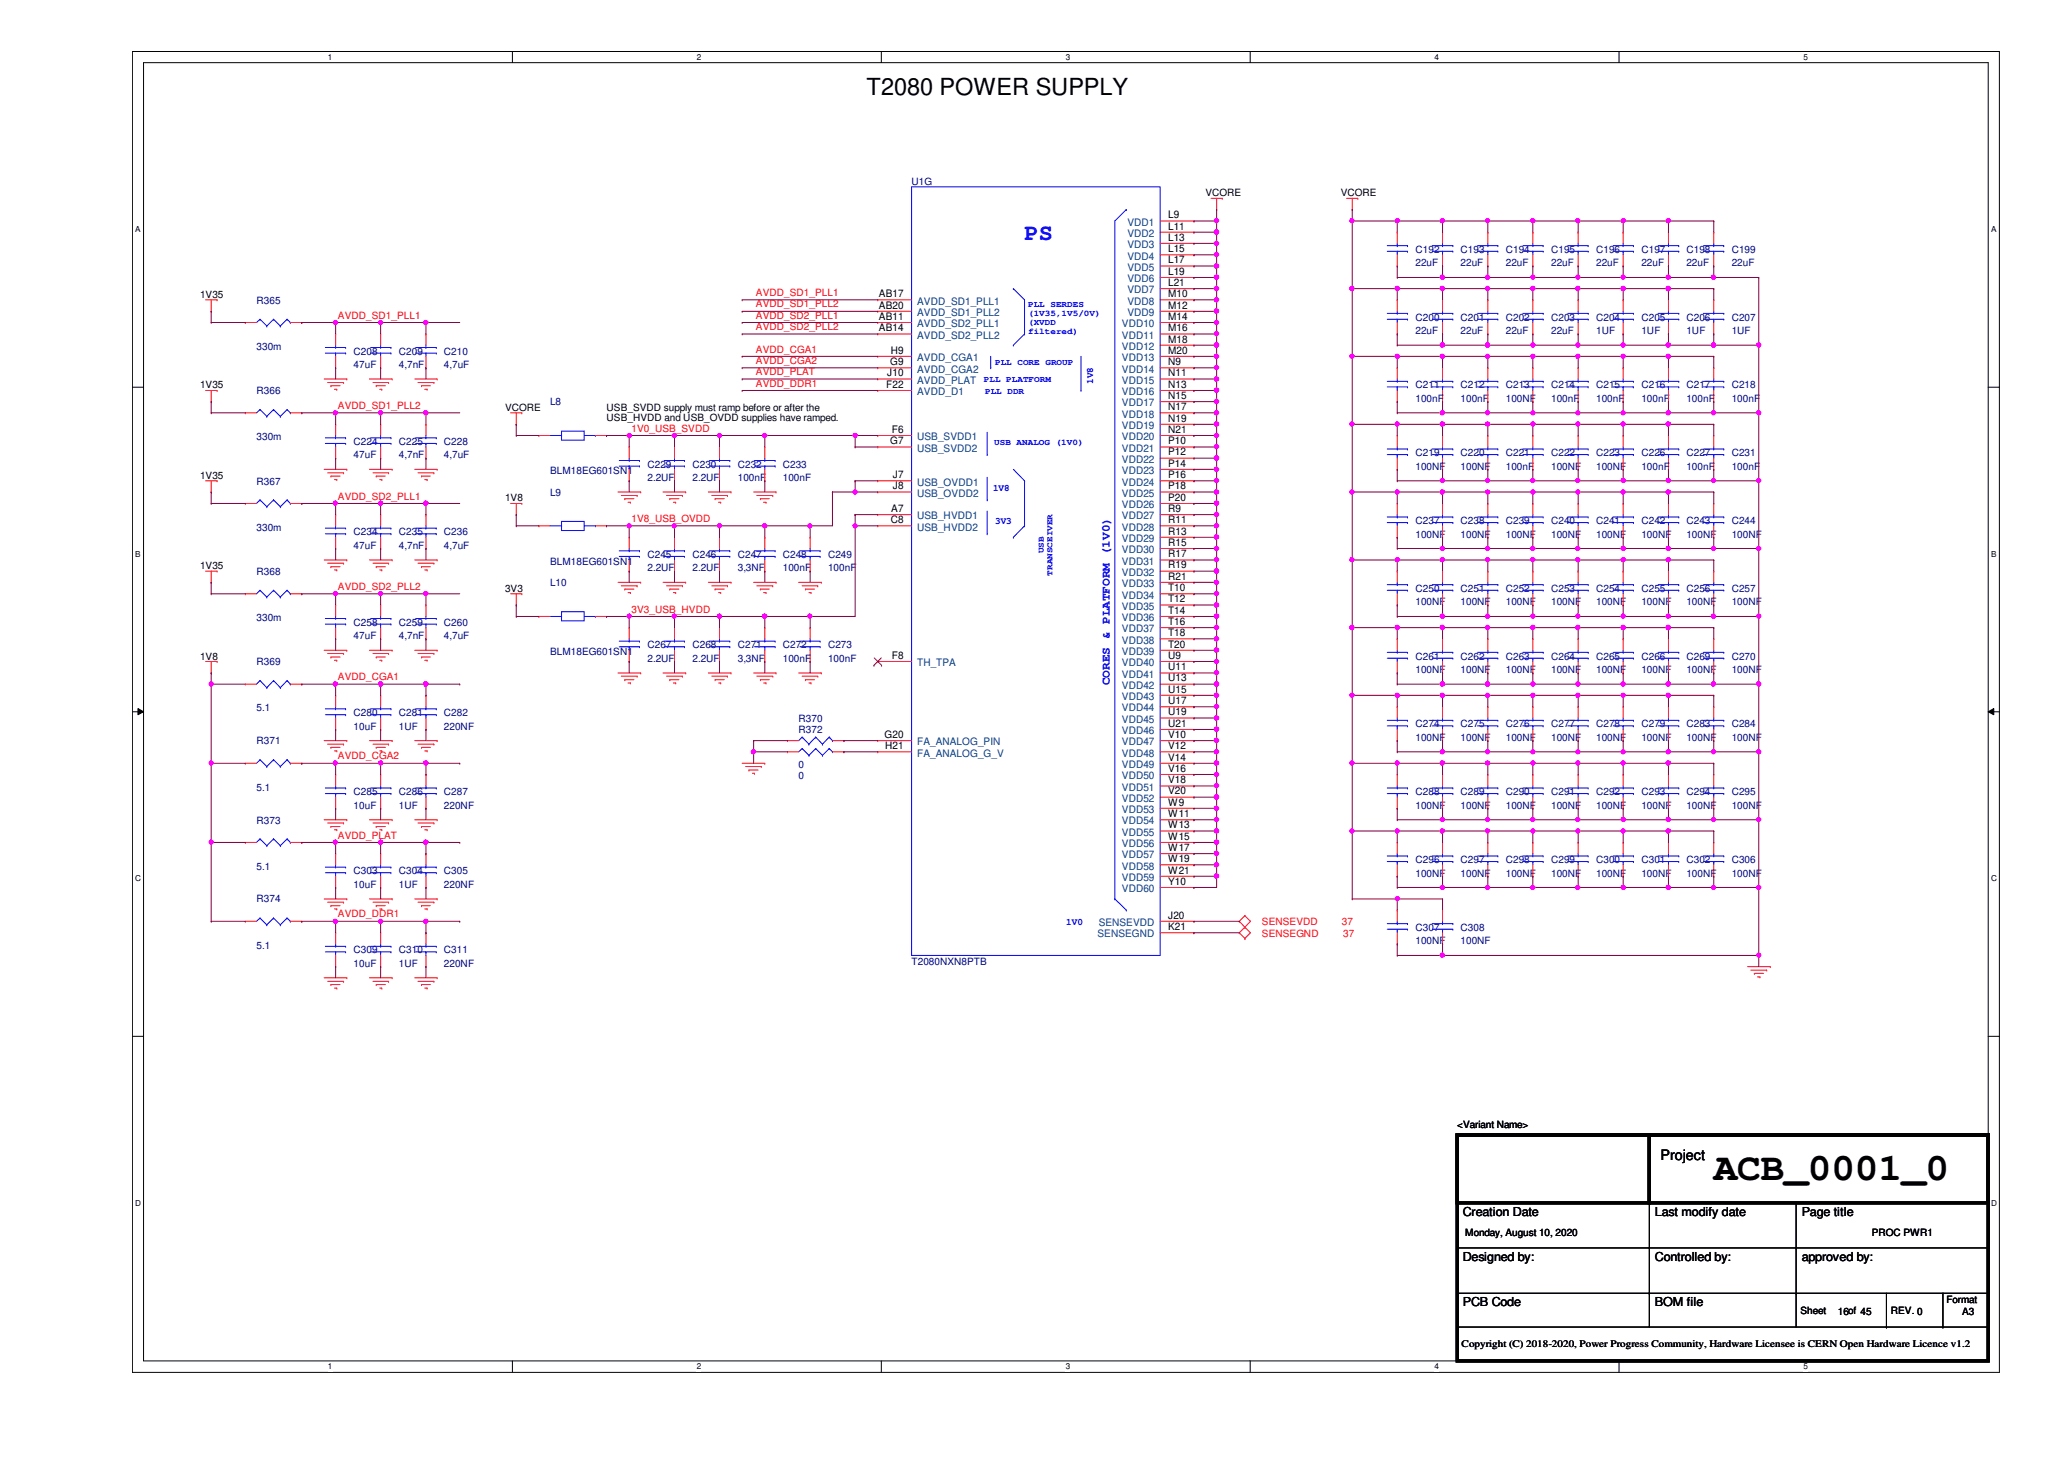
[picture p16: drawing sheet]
<svg xmlns="http://www.w3.org/2000/svg" width="297mm" height="210mm" viewBox="0 0 297 210" stroke-linecap="round" stroke-linejoin="round" font-family="sans-serif">
<defs><g id="words">
<text font-size="5.7" x="246.6" y="169.8">ACB_0001_0</text>
<text font-size="3.4" x="124.7" y="13.7">T2080 POWER SUPPLY</text>
<text font-size="3.4" fill="#00f" x="147.4" y="34.6">PS</text>
<text font-size="2.1" x="239" y="166.8">Project</text>
<text font-size="1.8" fill="#00f" x="159.7" y="98.6" transform="rotate(-90 159.7 98.6)">CORES &amp; PLATFORM (1V0)</text>
<g font-size="1.8">
<text x="210.5" y="175">Creation Date</text>
<text x="238.2" y="175">Last modify date</text>
<text x="259.3" y="175">Page title</text>
<text x="210.5" y="181.5">Designed by:</text>
<text x="238.2" y="181.5">Controlled by:</text>
<text x="259.3" y="181.5">approved by:</text>
<text x="210.5" y="188">PCB Code</text>
<text x="238.2" y="188">BOM file</text>
</g>
<g font-size="1.5" fill="#004080">
<text x="162.3" y="32.5">VDD1</text>
<text x="162.3" y="34.1">VDD2</text>
<text x="162.3" y="35.7">VDD3</text>
<text x="162.3" y="37.3">VDD4</text>
<text x="162.3" y="38.9">VDD5</text>
<text x="162.3" y="40.6">VDD6</text>
<text x="132" y="43.8">AVDD_SD1_PLL1</text>
<text x="132" y="45.5">AVDD_SD1_PLL2</text>
<text x="132" y="47.1">AVDD_SD2_PLL1</text>
<text x="161.5" y="47.1">VDD10</text>
<text x="162.3" y="42.2">VDD7</text>
<text x="162.3" y="43.8">VDD8</text>
<text x="162.3" y="45.5">VDD9</text>
<text x="132" y="53.6">AVDD_CGA2</text>
<text x="132" y="51.9">AVDD_CGA1</text>
<text x="132" y="48.7">AVDD_SD2_PLL2</text>
<text x="161.5" y="48.7">VDD11</text>
<text x="161.5" y="50.3">VDD12</text>
<text x="161.5" y="51.9">VDD13</text>
<text x="161.5" y="53.6">VDD14</text>
<text x="132" y="55.2">AVDD_PLAT</text>
<text x="132" y="56.9">AVDD_D1</text>
<text x="161.5" y="55.2">VDD15</text>
<text x="161.5" y="56.9">VDD16</text>
<text x="161.5" y="58.5">VDD17</text>
<text x="132" y="65">USB_SVDD2</text>
<text x="132" y="63.3">USB_SVDD1</text>
<text x="161.5" y="60.1">VDD18</text>
<text x="161.5" y="61.7">VDD19</text>
<text x="161.5" y="63.3">VDD20</text>
<text x="161.5" y="65">VDD21</text>
<text x="132" y="71.5">USB_OVDD2</text>
<text x="132" y="69.8">USB_OVDD1</text>
<text x="161.5" y="66.6">VDD22</text>
<text x="161.5" y="68.2">VDD23</text>
<text x="161.5" y="69.8">VDD24</text>
<text x="161.5" y="71.5">VDD25</text>
<text x="132" y="74.7">USB_HVDD1</text>
<text x="132" y="76.3">USB_HVDD2</text>
<text x="161.5" y="73.1">VDD26</text>
<text x="161.5" y="74.7">VDD27</text>
<text x="161.5" y="76.3">VDD28</text>
<text x="161.5" y="78">VDD29</text>
<text x="161.5" y="79.6">VDD30</text>
<text x="161.5" y="81.2">VDD31</text>
<text x="161.5" y="82.8">VDD32</text>
<text x="161.5" y="84.5">VDD33</text>
<text x="161.5" y="86.1">VDD34</text>
<text x="161.5" y="87.7">VDD35</text>
<text x="161.5" y="89.4">VDD36</text>
<text x="132" y="95.8">TH_TPA</text>
<text x="161.5" y="91">VDD37</text>
<text x="161.5" y="92.6">VDD38</text>
<text x="161.5" y="94.2">VDD39</text>
<text x="161.5" y="95.8">VDD40</text>
<text x="161.5" y="97.5">VDD41</text>
<text x="161.5" y="99.1">VDD42</text>
<text x="161.5" y="100.7">VDD43</text>
<text x="132" y="107.2">FA_ANALOG_PIN</text>
<text x="161.5" y="102.4">VDD44</text>
<text x="161.5" y="104">VDD45</text>
<text x="161.5" y="105.6">VDD46</text>
<text x="161.5" y="107.2">VDD47</text>
<text x="132" y="108.8">FA_ANALOG_G_V</text>
<text x="161.5" y="108.8">VDD48</text>
<text x="161.5" y="110.5">VDD49</text>
<text x="161.5" y="112.1">VDD50</text>
<text x="161.5" y="113.7">VDD51</text>
<text x="161.5" y="115.4">VDD52</text>
<text x="161.5" y="117">VDD53</text>
<text x="161.5" y="118.6">VDD54</text>
<text x="161.5" y="120.2">VDD55</text>
<text x="161.5" y="121.9">VDD56</text>
<text x="161.5" y="123.5">VDD57</text>
<text x="161.5" y="125.1">VDD58</text>
<text x="161.5" y="126.7">VDD59</text>
<text x="161.5" y="128.4">VDD60</text>
<text x="157.9" y="134.9">SENSEGND</text>
<text x="158.1" y="133.2">SENSEVDD</text>
</g>
<g font-size="1.5">
<text x="168.1" y="31.4">L9</text>
<text x="168.1" y="33">L11</text>
<text x="168.1" y="34.6">L13</text>
<text x="168.1" y="36.3">L15</text>
<text x="168.1" y="37.9">L17</text>
<text x="168.1" y="39.5">L19</text>
<text x="168.1" y="41.1">L21</text>
<text x="126.5" y="42.8">AB17</text>
<text x="126.5" y="44.4">AB20</text>
<text x="126.5" y="46">AB11</text>
<text x="126.5" y="47.7">AB14</text>
<text x="168.1" y="42.8">M10</text>
<text x="168.1" y="44.4">M12</text>
<text x="168.1" y="46">M14</text>
<text x="168.1" y="47.7">M16</text>
<text x="128.1" y="52.5">G9</text>
<text x="128.2" y="50.9">H9</text>
<text x="168.1" y="49.3">M18</text>
<text x="168.1" y="50.9">M20</text>
<text x="168.1" y="52.5">N9</text>
<text x="127.6" y="55.8">F22</text>
<text x="127.7" y="54.1">J10</text>
<text x="168.1" y="54.1">N11</text>
<text x="168.1" y="55.8">N13</text>
<text x="168.1" y="57.4">N15</text>
<text x="168.1" y="59">N17</text>
<text x="128.1" y="63.9">G7</text>
<text x="128.4" y="62.3">F6</text>
<text x="168.1" y="60.7">N19</text>
<text x="168.1" y="62.3">N21</text>
<text x="168.1" y="63.9">P10</text>
<text x="168.1" y="65.5">P12</text>
<text x="128.5" y="70.4">J8</text>
<text x="128.5" y="68.8">J7</text>
<text x="168.1" y="67.1">P14</text>
<text x="168.1" y="68.8">P16</text>
<text x="168.1" y="70.4">P18</text>
<text x="128.2" y="75.3">C8</text>
<text x="128.3" y="73.7">A7</text>
<text x="168.1" y="72.1">P20</text>
<text x="168.1" y="73.7">R9</text>
<text x="168.1" y="75.3">R11</text>
<text x="168.1" y="76.9">R13</text>
<text x="168.1" y="78.5">R15</text>
<text x="168.1" y="80.2">R17</text>
<text x="168.1" y="81.8">R19</text>
<text x="168.1" y="83.4">R21</text>
<text x="168.1" y="85">T10</text>
<text x="168.1" y="86.7">T12</text>
<text x="168.1" y="88.3">T14</text>
<text x="168.1" y="89.9">T16</text>
<text x="128.4" y="94.8">F8</text>
<text x="168.1" y="91.5">T18</text>
<text x="168.1" y="93.2">T20</text>
<text x="168.1" y="94.8">U9</text>
<text x="168.1" y="96.4">U11</text>
<text x="168.1" y="98">U13</text>
<text x="168.1" y="99.7">U15</text>
<text x="168.1" y="101.3">U17</text>
<text x="127.3" y="106.2">G20</text>
<text x="127.4" y="107.8">H21</text>
<text x="168.1" y="102.9">U19</text>
<text x="168.1" y="104.6">U21</text>
<text x="168.1" y="106.2">V10</text>
<text x="168.1" y="107.8">V12</text>
<text x="168.1" y="109.4">V14</text>
<text x="168.1" y="111">V16</text>
<text x="168.1" y="112.7">V18</text>
<text x="168.1" y="114.3">V20</text>
<text x="168.1" y="115.9">W9</text>
<text x="168.1" y="117.6">W11</text>
<text x="168.1" y="119.2">W13</text>
<text x="168.1" y="120.8">W15</text>
<text x="168.1" y="122.4">W17</text>
<text x="168.1" y="124">W19</text>
<text x="168.1" y="125.7">W21</text>
<text x="168.1" y="127.3">Y10</text>
<text x="168.1" y="132.2">J20</text>
<text x="168.1" y="133.8">K21</text>
</g>
<g font-size="1.4" fill="#000080">
<text x="131.2" y="26.6">U1G</text>
<text x="203.7" y="36.4">C192</text>
<text x="203.7" y="38.3">22uF</text>
<text x="210.2" y="36.4">C193</text>
<text x="210.2" y="38.3">22uF</text>
<text x="216.7" y="36.4">C194</text>
<text x="216.7" y="38.3">22uF</text>
<text x="223.2" y="36.4">C195</text>
<text x="223.2" y="38.3">22uF</text>
<text x="229.7" y="36.4">C196</text>
<text x="229.7" y="38.3">22uF</text>
<text x="236.2" y="36.4">C197</text>
<text x="236.2" y="38.3">22uF</text>
<text x="242.7" y="36.4">C198</text>
<text x="242.7" y="38.3">22uF</text>
<text x="249.2" y="36.4">C199</text>
<text x="249.2" y="38.3">22uF</text>
<text x="36.9" y="43.7">R365</text>
<text x="203.7" y="46.1">C200</text>
<text x="210.2" y="46.1">C201</text>
<text x="216.7" y="46.1">C202</text>
<text x="223.2" y="46.1">C203</text>
<text x="229.7" y="46.1">C204</text>
<text x="236.2" y="46.1">C205</text>
<text x="242.7" y="46.1">C206</text>
<text x="249.2" y="46.1">C207</text>
<text x="36.9" y="50.4">330m</text>
<text x="50.9" y="51">C208</text>
<text x="50.9" y="53">47uF</text>
<text x="57.4" y="51">C209</text>
<text x="57.4" y="53">4,7nF</text>
<text x="63.9" y="51">C210</text>
<text x="63.9" y="53">4,7uF</text>
<text x="203.7" y="48.1">22uF</text>
<text x="210.2" y="48.1">22uF</text>
<text x="216.7" y="48.1">22uF</text>
<text x="223.2" y="48.1">22uF</text>
<text x="229.7" y="48.1">1UF</text>
<text x="236.2" y="48.1">1UF</text>
<text x="242.7" y="48.1">1UF</text>
<text x="249.2" y="48.1">1UF</text>
<text x="36.9" y="56.7">R366</text>
<text x="79.2" y="58.3">L8</text>
<text x="203.7" y="55.9">C211</text>
<text x="203.7" y="57.8">100nF</text>
<text x="210.2" y="55.9">C212</text>
<text x="210.2" y="57.8">100nF</text>
<text x="216.7" y="55.9">C213</text>
<text x="216.7" y="57.8">100NF</text>
<text x="223.2" y="55.9">C214</text>
<text x="223.2" y="57.8">100nF</text>
<text x="229.7" y="55.9">C215</text>
<text x="229.7" y="57.8">100nF</text>
<text x="236.2" y="55.9">C216</text>
<text x="236.2" y="57.8">100nF</text>
<text x="242.7" y="55.9">C217</text>
<text x="242.7" y="57.8">100nF</text>
<text x="249.2" y="55.9">C218</text>
<text x="249.2" y="57.8">100nF</text>
<text x="36.9" y="63.4">330m</text>
<text x="50.9" y="64">C224</text>
<text x="50.9" y="66">47uF</text>
<text x="57.4" y="64">C225</text>
<text x="57.4" y="66">4,7nF</text>
<text x="63.9" y="64">C228</text>
<text x="63.9" y="66">4,7uF</text>
<text x="203.7" y="65.7">C219</text>
<text x="210.2" y="65.7">C220</text>
<text x="216.7" y="65.7">C221</text>
<text x="223.2" y="65.7">C222</text>
<text x="229.7" y="65.7">C223</text>
<text x="236.2" y="65.7">C226</text>
<text x="242.7" y="65.7">C227</text>
<text x="249.2" y="65.7">C231</text>
<text x="36.9" y="69.7">R367</text>
<text x="79.2" y="68.2">BLM18EG601SN1</text>
<text x="79.2" y="71.3">L9</text>
<text x="93.2" y="67.3">C229</text>
<text x="93.2" y="69.2">2.2UF</text>
<text x="99.7" y="67.3">C230</text>
<text x="99.7" y="69.2">2.2UF</text>
<text x="106.2" y="67.3">C232</text>
<text x="106.2" y="69.2">100nF</text>
<text x="112.6" y="67.3">C233</text>
<text x="112.6" y="69.2">100nF</text>
<text x="203.7" y="67.6">100NF</text>
<text x="210.2" y="67.6">100NF</text>
<text x="216.7" y="67.6">100nF</text>
<text x="223.2" y="67.6">100NF</text>
<text x="229.7" y="67.6">100NF</text>
<text x="236.2" y="67.6">100nF</text>
<text x="242.7" y="67.6">100nF</text>
<text x="249.2" y="67.6">100nF</text>
<text x="36.9" y="76.4">330m</text>
<text x="50.9" y="77">C234</text>
<text x="57.4" y="77">C235</text>
<text x="63.9" y="77">C236</text>
<text x="203.7" y="75.4">C237</text>
<text x="203.7" y="77.3">100NF</text>
<text x="210.2" y="75.4">C238</text>
<text x="210.2" y="77.3">100NF</text>
<text x="216.7" y="75.4">C239</text>
<text x="216.7" y="77.3">100NF</text>
<text x="223.2" y="75.4">C240</text>
<text x="223.2" y="77.3">100NF</text>
<text x="229.7" y="75.4">C241</text>
<text x="229.7" y="77.3">100NF</text>
<text x="236.2" y="75.4">C242</text>
<text x="236.2" y="77.3">100NF</text>
<text x="242.7" y="75.4">C243</text>
<text x="242.7" y="77.3">100NF</text>
<text x="249.2" y="75.4">C244</text>
<text x="249.2" y="77.3">100NF</text>
<text x="36.9" y="82.7">R368</text>
<text x="50.9" y="79">47uF</text>
<text x="57.4" y="79">4,7nF</text>
<text x="63.9" y="79">4,7uF</text>
<text x="79.2" y="81.2">BLM18EG601SN1</text>
<text x="93.2" y="80.3">C245</text>
<text x="93.2" y="82.2">2.2UF</text>
<text x="99.7" y="80.3">C246</text>
<text x="99.7" y="82.2">2.2UF</text>
<text x="106.2" y="80.3">C247</text>
<text x="106.2" y="82.2">3,3NF</text>
<text x="112.6" y="80.3">C248</text>
<text x="112.6" y="82.2">100nF</text>
<text x="119.2" y="80.3">C249</text>
<text x="119.2" y="82.2">100nF</text>
<text x="36.9" y="89.4">330m</text>
<text x="79.2" y="84.3">L10</text>
<text x="203.7" y="85.1">C250</text>
<text x="203.7" y="87.1">100NF</text>
<text x="210.2" y="85.1">C251</text>
<text x="210.2" y="87.1">100NF</text>
<text x="216.7" y="85.1">C252</text>
<text x="216.7" y="87.1">100NF</text>
<text x="223.2" y="85.1">C253</text>
<text x="223.2" y="87.1">100NF</text>
<text x="229.7" y="85.1">C254</text>
<text x="229.7" y="87.1">100NF</text>
<text x="236.2" y="85.1">C255</text>
<text x="236.2" y="87.1">100NF</text>
<text x="242.7" y="85.1">C256</text>
<text x="242.7" y="87.1">100NF</text>
<text x="249.2" y="85.1">C257</text>
<text x="249.2" y="87.1">100NF</text>
<text x="36.9" y="95.7">R369</text>
<text x="50.9" y="90">C258</text>
<text x="50.9" y="92">47uF</text>
<text x="57.4" y="90">C259</text>
<text x="57.4" y="92">4,7nF</text>
<text x="63.9" y="90">C260</text>
<text x="63.9" y="92">4,7uF</text>
<text x="79.2" y="94.2">BLM18EG601SN1</text>
<text x="93.2" y="93.3">C267</text>
<text x="93.2" y="95.2">2.2UF</text>
<text x="99.7" y="93.3">C268</text>
<text x="99.7" y="95.2">2.2UF</text>
<text x="106.2" y="93.3">C271</text>
<text x="106.2" y="95.2">3,3NF</text>
<text x="112.6" y="93.3">C272</text>
<text x="112.6" y="95.2">100nF</text>
<text x="119.2" y="93.3">C273</text>
<text x="119.2" y="95.2">100nF</text>
<text x="203.7" y="94.9">C261</text>
<text x="210.2" y="94.9">C262</text>
<text x="216.7" y="94.9">C263</text>
<text x="223.2" y="94.9">C264</text>
<text x="229.7" y="94.9">C265</text>
<text x="236.2" y="94.9">C266</text>
<text x="242.7" y="94.9">C269</text>
<text x="249.2" y="94.9">C270</text>
<text x="203.7" y="96.9">100NF</text>
<text x="210.2" y="96.9">100NF</text>
<text x="216.7" y="96.9">100NF</text>
<text x="223.2" y="96.9">100NF</text>
<text x="229.7" y="96.9">100NF</text>
<text x="236.2" y="96.9">100NF</text>
<text x="242.7" y="96.9">100NF</text>
<text x="249.2" y="96.9">100NF</text>
<text x="36.9" y="107.1">R371</text>
<text x="36.9" y="102.4">5.1</text>
<text x="50.9" y="103">C280</text>
<text x="50.9" y="105">10uF</text>
<text x="57.4" y="103">C281</text>
<text x="57.4" y="105">1UF</text>
<text x="63.9" y="103">C282</text>
<text x="63.9" y="105">220NF</text>
<text x="114.9" y="103.8">R370</text>
<text x="114.9" y="105.5">R372</text>
<text x="203.7" y="104.6">C274</text>
<text x="203.7" y="106.6">100NF</text>
<text x="210.2" y="104.6">C275</text>
<text x="210.2" y="106.6">100NF</text>
<text x="216.7" y="104.6">C276</text>
<text x="216.7" y="106.6">100NF</text>
<text x="223.2" y="104.6">C277</text>
<text x="223.2" y="106.6">100NF</text>
<text x="229.7" y="104.6">C278</text>
<text x="229.7" y="106.6">100NF</text>
<text x="236.2" y="104.6">C279</text>
<text x="236.2" y="106.6">100NF</text>
<text x="242.7" y="104.6">C283</text>
<text x="242.7" y="106.6">100NF</text>
<text x="249.2" y="104.6">C284</text>
<text x="249.2" y="106.6">100NF</text>
<text x="36.9" y="113.7">5.1</text>
<text x="114.9" y="110.5">0</text>
<text x="114.9" y="112.1">0</text>
<text x="36.9" y="118.5">R373</text>
<text x="50.9" y="114.4">C285</text>
<text x="50.9" y="116.4">10uF</text>
<text x="57.4" y="114.4">C286</text>
<text x="57.4" y="116.4">1UF</text>
<text x="63.9" y="114.4">C287</text>
<text x="63.9" y="116.4">220NF</text>
<text x="203.7" y="114.4">C288</text>
<text x="203.7" y="116.4">100NF</text>
<text x="210.2" y="114.4">C289</text>
<text x="210.2" y="116.4">100NF</text>
<text x="216.7" y="114.4">C290</text>
<text x="216.7" y="116.4">100NF</text>
<text x="223.2" y="114.4">C291</text>
<text x="223.2" y="116.4">100NF</text>
<text x="229.7" y="114.4">C292</text>
<text x="229.7" y="116.4">100NF</text>
<text x="236.2" y="114.4">C293</text>
<text x="236.2" y="116.4">100NF</text>
<text x="242.7" y="114.4">C294</text>
<text x="242.7" y="116.4">100NF</text>
<text x="249.2" y="114.4">C295</text>
<text x="249.2" y="116.4">100NF</text>
<text x="36.9" y="125.1">5.1</text>
<text x="50.9" y="125.8">C303</text>
<text x="57.4" y="125.8">C304</text>
<text x="63.9" y="125.8">C305</text>
<text x="203.7" y="124.2">C296</text>
<text x="210.2" y="124.2">C297</text>
<text x="216.7" y="124.2">C298</text>
<text x="223.2" y="124.2">C299</text>
<text x="229.7" y="124.2">C300</text>
<text x="236.2" y="124.2">C301</text>
<text x="242.7" y="124.2">C302</text>
<text x="249.2" y="124.2">C306</text>
<text x="36.9" y="129.8">R374</text>
<text x="50.9" y="127.7">10uF</text>
<text x="57.4" y="127.7">1UF</text>
<text x="63.9" y="127.7">220NF</text>
<text x="203.7" y="126.1">100NF</text>
<text x="210.2" y="126.1">100NF</text>
<text x="216.7" y="126.1">100NF</text>
<text x="223.2" y="126.1">100NF</text>
<text x="229.7" y="126.1">100NF</text>
<text x="236.2" y="126.1">100NF</text>
<text x="242.7" y="126.1">100NF</text>
<text x="249.2" y="126.1">100NF</text>
<text x="36.9" y="136.5">5.1</text>
<text x="50.9" y="137.2">C309</text>
<text x="57.4" y="137.2">C310</text>
<text x="63.9" y="137.2">C311</text>
<text x="203.7" y="133.9">C307</text>
<text x="203.7" y="135.8">100NF</text>
<text x="210.2" y="133.9">C308</text>
<text x="210.2" y="135.8">100NF</text>
<text x="50.9" y="139.1">10uF</text>
<text x="57.4" y="139.1">1UF</text>
<text x="63.9" y="139.1">220NF</text>
<text x="131.2" y="138.8">T2080NXN8PTB</text>
</g>
<g font-size="1.4">
<text x="173.5" y="28.2">VCORE</text>
<text x="193" y="28.2">VCORE</text>
<text x="28.8" y="42.9">1V35</text>
<text x="28.8" y="55.9">1V35</text>
<text x="72.7" y="59.1">VCORE</text>
<text x="87.3" y="59.1">USB_SVDD supply must ramp before or after the</text>
<text x="87.3" y="60.6">USB_HVDD and USB_OVDD supplies have ramped.</text>
<text x="28.8" y="68.9">1V35</text>
<text x="72.7" y="72.1">1V8</text>
<text x="28.8" y="81.9">1V35</text>
<text x="72.7" y="85.1">3V3</text>
<text x="28.8" y="94.9">1V8</text>
<text x="209.7" y="162.2">&lt;Variant Name&gt;</text>
<text x="210.9" y="177.8">Monday, August 10, 2020</text>
<text x="269.4" y="177.8">PROC PWR1</text>
<text x="259.1" y="189">Sheet</text>
<text x="264.5" y="189.2">16of 45</text>
<text x="272.1" y="189">REV. 0</text>
<text x="280.1" y="187.4">Format</text>
<text x="282.4" y="189.2">A3</text>
<text x="210.4" y="193.8">Copyright (C) 2018-2020, Power Progress Community, Hardware Licensee is CERN Open Hardware Licence v1.2</text>
</g>
<g font-size="1.4" fill="#f00">
<text x="48.6" y="45.8">AVDD_SD1_PLL1</text>
<text x="108.8" y="42.6">AVDD_SD1_PLL1</text>
<text x="108.8" y="44.2">AVDD_SD1_PLL2</text>
<text x="108.8" y="45.8">AVDD_SD2_PLL1</text>
<text x="108.8" y="47.5">AVDD_SD2_PLL2</text>
<text x="108.8" y="50.7">AVDD_CGA1</text>
<text x="108.8" y="52.4">AVDD_CGA2</text>
<text x="108.8" y="54">AVDD_PLAT</text>
<text x="48.6" y="58.8">AVDD_SD1_PLL2</text>
<text x="108.8" y="55.6">AVDD_DDR1</text>
<text x="90.9" y="62.1">1V0_USB_SVDD</text>
<text x="48.6" y="71.9">AVDD_SD2_PLL1</text>
<text x="90.9" y="75.1">1V8_USB_OVDD</text>
<text x="48.6" y="84.9">AVDD_SD2_PLL2</text>
<text x="90.9" y="88.1">3V3_USB_HVDD</text>
<text x="48.6" y="97.9">AVDD_CGA1</text>
<text x="48.6" y="109.3">AVDD_CGA2</text>
<text x="48.6" y="120.6">AVDD_PLAT</text>
<text x="48.6" y="132">AVDD_DDR1</text>
<text x="181.6" y="133.1">SENSEVDD</text>
<text x="181.6" y="134.7">SENSEGND</text>
<text x="193.1" y="133.1">37</text>
<text x="193.3" y="134.7">37</text>
</g>
<g font-size="1.4" fill="#00f">
<text x="157.3" y="55.2" transform="rotate(-90 157.3 55.2)">1V8</text>
<text x="142.9" y="70.6">1V8</text>
<text x="143.2" y="75.4">3V3</text>
<text x="153.5" y="133.1">1V0</text>
</g>
<g font-size="1.3" fill="#00f">
<text x="148" y="44.2">PLL SERDES</text>
<text x="148" y="45.5">(1V35,1V5/0V)</text>
<text x="148" y="46.7">(XVDD</text>
<text x="143.2" y="52.5">PLL CORE GROUP</text>
<text x="148" y="48">filtered)</text>
<text x="141.6" y="54.9">PLL PLATFORM</text>
<text x="141.8" y="56.7">PLL DDR</text>
<text x="143.1" y="64">USB ANALOG (1V0)</text>
<text x="150.2" y="79.6" transform="rotate(-90 150.2 79.6)">USB</text>
<text x="151.5" y="82.8" transform="rotate(-90 151.5 82.8)">TRANSCEIVER</text>
</g>
<g font-size="1.2">
<text x="47.2" y="8.6">1</text>
<text x="100.3" y="8.6">2</text>
<text x="153.4" y="8.6">3</text>
<text x="206.5" y="8.6">4</text>
<text x="259.5" y="8.6">5</text>
<text x="19.5" y="33.4">A</text>
<text x="286.6" y="33.4">A</text>
<text x="19.5" y="80.1">B</text>
<text x="286.6" y="80.1">B</text>
<text x="19.5" y="126.8">C</text>
<text x="286.6" y="126.8">C</text>
<text x="19.5" y="173.5">D</text>
<text x="286.6" y="173.5">D</text>
<text x="47.2" y="197">1</text>
<text x="100.3" y="197">2</text>
<text x="153.4" y="197">3</text>
<text x="206.5" y="197">4</text>
<text x="259.5" y="197">5</text>
</g>
</g></defs>
<path d="M19.1 7.4h268.6v190h-268.6zM20.7 9h265.4v186.8h-265.4z" fill="none" stroke="#000" stroke-width=".14"/>
<g fill="#fff">
<path d="M47.2 7.6h.6v1.3h-.6z"/>
<path d="M47.2 196h.6v1.3h-.6z"/>
</g>
<path d="M73.7 7.4v1.6M73.7 195.8v1.6" fill="none" stroke="#000" stroke-width=".14"/>
<g fill="#fff">
<path d="M100.3 7.6h.6v1.3h-.6z"/>
<path d="M100.3 196h.6v1.3h-.6z"/>
</g>
<path d="M126.8 7.4v1.6M126.8 195.8v1.6" fill="none" stroke="#000" stroke-width=".14"/>
<g fill="#fff">
<path d="M153.4 7.6h.6v1.3h-.6z"/>
<path d="M153.4 196h.6v1.3h-.6z"/>
</g>
<path d="M179.9 7.4v1.6M179.9 195.8v1.6" fill="none" stroke="#000" stroke-width=".14"/>
<g fill="#fff">
<path d="M206.5 7.6h.6v1.3h-.6z"/>
<path d="M206.5 196h.6v1.3h-.6z"/>
</g>
<path d="M233 7.4v1.6M233 195.8v1.6" fill="none" stroke="#000" stroke-width=".14"/>
<g fill="#fff">
<path d="M259.5 7.6h.6v1.3h-.6z"/>
<path d="M259.5 196h.6v1.3h-.6z"/>
<path d="M19.5 32.3h.7v1.4h-.7z"/>
<path d="M286.6 32.3h.7v1.4h-.7z"/>
<path d="M19.5 79h.7v1.3h-.7z"/>
<path d="M286.6 79h.7v1.3h-.7z"/>
</g>
<path d="M19.1 55.7h1.6M286.1 55.7h1.6" fill="none" stroke="#000" stroke-width=".14"/>
<g fill="#fff">
<path d="M19.5 125.7h.8v1.3h-.8z"/>
<path d="M286.6 125.7h.8v1.3h-.8z"/>
</g>
<path d="M19.1 102.4h1.6M19.9 101.9l.8 .5-.8 .4zM286.1 102.4l.8-.5v.9zM286.1 102.4h1.6" fill="none" stroke="#000" stroke-width=".14"/>
<path d="M19.9 101.9l.8 .5-.8 .4zM286.1 102.4l.8-.5v.9z" fill="#000"/>
<g fill="#fff">
<path d="M19.5 172.4h.8v1.3h-.8z"/>
<path d="M286.6 172.4h.8v1.3h-.8z"/>
</g>
<g fill="none" stroke="#000" stroke-width=".14">
<path d="M19.1 149.1h1.6M286.1 149.1h1.6M209.7 163.3h8.1M209.7 179.5h76.4M217.8 163.3h.1M237.4 179.5h.1M237.4 173.1v13M258.5 179.5h.1M258.5 173.1v13M286.1 179.5h.1M209.7 186.1h76.4M237.4 186.1h.1"/>
<path d="M237.4 186.1v4.8h-27.7M258.5 186.1h.1M258.5 186.1v4.8h-21.1M258.5 190.9h27.6M271.5 190.9h.1M271.5 186.1v4.8M279.6 190.9h.1M279.6 186.1v4.8M286.1 186.1h.1M286.1 190.9h.1"/>
</g>
<g fill="none" stroke="#f00" stroke-width=".14">
<path d="M167 31.8h4.8M167 33.4h4.8M167 35h4.8M167 36.7h4.8M167 38.3h4.8M167 39.9h4.8M171.8 31.8h.1M171.8 33.4h.1M171.8 35h.1M171.8 36.7h.1M171.8 38.3h.1M171.8 39.9h.1"/>
<path d="M174.3 28.5h1.6M175.1 30.1h.1M175.1 28.5v1.6M175.9 28.5h.1M193.8 28.5h1.6M194.6 30.1h.1M194.6 28.5v1.6M195.4 28.5h.1M201.1 33.4h.1M201.1 38.3h.1M201.1 33.4v1.6M201.1 36.7v1.6"/>
<path d="M207.6 33.4h.1M207.6 38.3h.1M207.6 33.4v1.6M207.6 36.7v1.6M214.1 33.4h.1M214.1 38.3h.1M214.1 33.4v1.6M214.1 36.7v1.6M220.6 33.4h.1M220.6 38.3h.1M220.6 33.4v1.6M220.6 36.7v1.6"/>
<path d="M227.1 33.4h.1M227.1 38.3h.1M227.1 33.4v1.6M227.1 36.7v1.6M233.6 33.4h.1M233.6 38.3h.1M233.6 33.4v1.6M233.6 36.7v1.6M240.1 33.4h.1M240.1 38.3h.1M240.1 33.4v1.6M240.1 36.7v1.6"/>
<path d="M246.6 33.4h.1M246.6 38.3h.1M246.6 33.4v1.6M246.6 36.7v1.6M29.6 43.1h1.6M29.6 56.2h1.6M30.4 44.8h.1M30.4 57.8h.1M30.4 43.1v1.7M30.4 56.2v1.6M31.2 43.1h.1M31.2 56.2h.1"/>
<path d="M35.3 46.4h.1M35.3 59.4h.1M35.3 59.4h1.6M35.3 46.4h1.6M41.8 59.4h1.6M41.8 46.4h1.6M43.4 46.4h.1M43.4 59.4h.1M46.7 54.5h3.2M47.2 55h2.2M47.6 55.5h.1M47.6 55.5h1.3"/>
<path d="M48.1 56h.4M48.3 48h.1M48.3 52.9h.1M48.3 48v1.7M48.3 51.3v1.6M48.5 56h.1M49.4 55h.1M49.9 54.5h.1M53.2 54.5h3.2M53.7 55h2.2M54.1 55.5h.1M54.1 55.5h1.4"/>
<path d="M54.7 56h.2M54.8 48h.1M54.8 52.9h.1M54.8 48v1.7M54.8 51.3v1.6M54.9 56h.1M55.9 55h.1M56.4 54.5h.1M59.7 54.5h3.2M60.2 55h2.2M60.7 55.5h.1M60.7 55.5h1.2"/>
<path d="M61.1 56h.4M61.3 48h.1M61.3 52.9h.1M61.3 48v1.7M61.3 51.3v1.6M61.5 56h.1M62.4 55h.1M62.9 54.5h.1M73.5 59.4h1.6M74.3 59.4v1.6M75.1 59.4h.1M126.3 52.9h.1"/>
<path d="M126.3 54.5h.1M126.3 51.3h.1M126.3 56.2h.1M126.3 43.1h.1M126.3 44.8h.1M126.3 46.4h.1M126.3 48h.1M126.3 54.5h4.9M126.3 43.1h4.9M126.3 56.2h4.9M126.3 46.4h4.9M126.3 52.9h4.9"/>
<path d="M126.3 51.3h4.9M126.3 44.8h4.9M126.3 48h4.9M167 59.4h4.8M167 54.5h4.8M167 43.1h4.8M167 56.2h4.8M167 46.4h4.8M167 52.9h4.8M167 51.3h4.8M167 44.8h4.8M167 48h4.8"/>
<path d="M167 41.5h4.8M167 49.7h4.8M167 57.8h4.8M171.8 41.5h.1M171.8 43.1h.1M171.8 44.8h.1M171.8 46.4h.1M171.8 48h.1M171.8 49.7h.1M171.8 51.3h.1M171.8 52.9h.1M171.8 54.5h.1"/>
<path d="M171.8 56.2h.1M171.8 57.8h.1M171.8 59.4h.1M201.1 43.1h.1M201.1 48h.1M201.1 52.9h.1M201.1 57.8h.1M201.1 43.1v1.7M201.1 46.4v1.6M201.1 52.9v1.6M201.1 56.2v1.6M207.6 52.9h.1"/>
<path d="M207.6 57.8h.1M207.6 43.1h.1M207.6 48h.1M207.6 43.1v1.7M207.6 46.4v1.6M207.6 52.9v1.6M207.6 56.2v1.6M214.1 52.9h.1M214.1 57.8h.1M214.1 43.1h.1M214.1 48h.1M214.1 43.1v1.7"/>
<path d="M214.1 46.4v1.6M214.1 52.9v1.6M214.1 56.2v1.6M220.6 52.9h.1M220.6 57.8h.1M220.6 43.1h.1M220.6 48h.1M220.6 43.1v1.7M220.6 46.4v1.6M220.6 52.9v1.6M220.6 56.2v1.6M227.1 43.1h.1"/>
<path d="M227.1 48h.1M227.1 52.9h.1M227.1 57.8h.1M227.1 43.1v1.7M227.1 46.4v1.6M227.1 52.9v1.6M227.1 56.2v1.6M233.6 52.9h.1M233.6 57.8h.1M233.6 43.1h.1M233.6 48h.1M233.6 43.1v1.7"/>
<path d="M233.6 46.4v1.6M233.6 52.9v1.6M233.6 56.2v1.6M240.1 52.9h.1M240.1 57.8h.1M240.1 43.1h.1M240.1 48h.1M240.1 43.1v1.7M240.1 46.4v1.6M240.1 52.9v1.6M240.1 56.2v1.6M246.6 52.9h.1"/>
<path d="M246.6 57.8h.1M246.6 43.1h.1M246.6 48h.1M246.6 43.1v1.7M246.6 46.4v1.6M246.6 52.9v1.6M246.6 56.2v1.6M29.6 69.2h1.6M30.4 70.8h.1M30.4 69.2v1.6M31.2 69.2h.1M35.3 72.4h.1"/>
<path d="M35.3 72.4h1.6M41.8 72.4h1.6M43.4 72.4h.1M46.7 67.5h3.2M47.2 68h2.2M47.6 68.5h.1M47.6 68.5h1.3M48.1 69h.4M48.3 61h.1M48.3 65.9h.1M48.3 74h.1M48.3 78.9h.1"/>
<path d="M48.3 61v1.7M48.3 64.3v1.6M48.3 74v1.6M48.3 77.3v1.6M48.5 69h.1M49.4 68h.1M49.9 67.5h.1M53.2 67.5h3.2M53.7 68h2.2M54.1 68.5h.1M54.1 68.5h1.4M54.7 69h.2"/>
<path d="M54.8 74h.1M54.8 78.9h.1M54.8 61h.1M54.8 65.9h.1M54.8 61v1.7M54.8 64.3v1.6M54.8 74v1.6M54.8 77.3v1.6M54.9 69h.1M55.9 68h.1M56.4 67.5h.1M59.7 67.5h3.2"/>
<path d="M60.2 68h2.2M60.7 68.5h.1M60.7 68.5h1.2M61.1 69h.4M61.3 74h.1M61.3 78.9h.1M61.3 61h.1M61.3 65.9h.1M61.3 61v1.7M61.3 64.3v1.6M61.3 74v1.6M61.3 77.3v1.6"/>
<path d="M61.5 69h.1M62.4 68h.1M62.9 67.5h.1M73.5 72.4h1.6M74.3 61h.1M74.3 74h.1M74.3 72.4v1.6M75.1 72.4h.1M77.6 62.7h.1M77.6 75.6h.1M77.6 75.6h1.6M77.6 62.7h1.6"/>
<path d="M85.7 75.6h1.6M85.7 62.7h1.6M87.3 62.7h.1M87.3 75.6h.1M88.9 70.8h3.3M89.4 71.3h2.3M89.9 71.8h.1M89.9 71.8h1.3M90.4 72.3h.3M90.6 77.3h.1M90.6 64.3h.1M90.6 69.2h.1"/>
<path d="M90.6 64.3v1.6M90.6 67.5v1.7M90.6 77.3v1.6M90.7 72.3h.1M91.7 71.3h.1M92.2 70.8h.1M95.4 70.8h3.3M95.9 71.3h2.3M96.4 71.8h.1M96.4 71.8h1.3M96.9 72.3h.3M97.1 64.3h.1"/>
<path d="M97.1 69.2h.1M97.1 77.3h.1M97.1 64.3v1.6M97.1 67.5v1.7M97.1 77.3v1.6M97.2 72.3h.1M98.2 71.3h.1M98.7 70.8h.1M101.9 70.8h3.3M102.4 71.3h2.3M102.9 71.8h.1M102.9 71.8h1.3"/>
<path d="M103.4 72.3h.3M103.5 77.3h.1M103.5 64.3h.1M103.5 69.2h.1M103.5 64.3v1.6M103.5 67.5v1.7M103.5 77.3v1.6M103.7 72.3h.1M104.7 71.3h.1M105.2 70.8h.1M108.5 70.8h3.2M108.9 71.3h2.3"/>
<path d="M109.4 71.8h.1M109.4 71.8h1.3M109.9 72.3h.3M110.1 77.3h.1M110.1 64.3h.1M110.1 69.2h.1M110.1 64.3v1.6M110.1 67.5v1.7M110.1 77.3v1.6M110.2 72.3h.1M111.2 71.3h.1M111.7 70.8h.1"/>
<path d="M116.6 77.3h.1M116.6 77.3v1.6M126.3 64.3h.1M126.3 70.8h.1M126.3 74h.1M126.3 75.6h.1M126.3 62.7h.1M126.3 69.2h.1M126.3 70.8h4.9M126.3 69.2h4.9M126.3 64.3h4.9M126.3 74h4.9"/>
<path d="M126.3 75.6h4.9M126.3 62.7h4.9M167 70.8h4.8M167 72.4h4.8M167 67.5h4.8M167 69.2h4.8M167 64.3h4.8M167 74h4.8M167 75.6h4.8M167 61h4.8M167 62.7h4.8M167 65.9h4.8"/>
<path d="M167 77.3h4.8M167 78.9h4.8M171.8 61h.1M171.8 62.7h.1M171.8 64.3h.1M171.8 65.9h.1M171.8 67.5h.1M171.8 69.2h.1M171.8 70.8h.1M171.8 72.4h.1M171.8 74h.1M171.8 75.6h.1"/>
<path d="M171.8 77.3h.1M171.8 78.9h.1M201.1 72.4h.1M201.1 77.3h.1M201.1 62.7h.1M201.1 67.5h.1M201.1 62.7v1.6M201.1 65.9v1.6M201.1 72.4v1.6M201.1 75.6v1.7M207.6 62.7h.1M207.6 67.5h.1"/>
<path d="M207.6 72.4h.1M207.6 77.3h.1M207.6 62.7v1.6M207.6 65.9v1.6M207.6 72.4v1.6M207.6 75.6v1.7M214.1 62.7h.1M214.1 67.5h.1M214.1 72.4h.1M214.1 77.3h.1M214.1 62.7v1.6M214.1 65.9v1.6"/>
<path d="M214.1 72.4v1.6M214.1 75.6v1.7M220.6 62.7h.1M220.6 67.5h.1M220.6 72.4h.1M220.6 77.3h.1M220.6 62.7v1.6M220.6 65.9v1.6M220.6 72.4v1.6M220.6 75.6v1.7M227.1 72.4h.1M227.1 77.3h.1"/>
<path d="M227.1 62.7h.1M227.1 67.5h.1M227.1 62.7v1.6M227.1 65.9v1.6M227.1 72.4v1.6M227.1 75.6v1.7M233.6 72.4h.1M233.6 77.3h.1M233.6 62.7h.1M233.6 67.5h.1M233.6 62.7v1.6M233.6 65.9v1.6"/>
<path d="M233.6 72.4v1.6M233.6 75.6v1.7M240.1 72.4h.1M240.1 77.3h.1M240.1 62.7h.1M240.1 67.5h.1M240.1 62.7v1.6M240.1 65.9v1.6M240.1 72.4v1.6M240.1 75.6v1.7M246.6 72.4h.1M246.6 77.3h.1"/>
<path d="M246.6 62.7h.1M246.6 67.5h.1M246.6 62.7v1.6M246.6 65.9v1.6M246.6 72.4v1.6M246.6 75.6v1.7M29.6 95.2h1.6M29.6 82.2h1.6M30.4 96.8h.1M30.4 83.8h.1M30.4 82.2v1.6M30.4 95.2v1.6"/>
<path d="M31.2 95.2h.1M31.2 82.2h.1M35.3 85.4h.1M35.3 98.4h.1M35.3 85.4h1.6M35.3 98.4h1.6M41.8 85.4h1.6M41.8 98.4h1.6M43.4 85.4h.1M43.4 98.4h.1M46.7 80.6h3.2M46.7 93.6h3.2"/>
<path d="M47.2 81h2.2M47.2 94h2.2M47.6 81.5h.1M47.6 94.5h.1M47.6 81.5h1.3M47.6 94.5h1.3M48.1 82h.4M48.1 95h.4M48.3 87h.1M48.3 91.9h.1M48.3 87v1.7M48.3 90.3v1.6"/>
<path d="M48.5 82h.1M48.5 95h.1M49.4 81h.1M49.4 94h.1M49.9 80.6h.1M49.9 93.6h.1M53.2 80.6h3.2M53.2 93.6h3.2M53.7 81h2.2M53.7 94h2.2M54.1 81.5h.1M54.1 94.5h.1"/>
<path d="M54.1 81.5h1.4M54.1 94.5h1.4M54.7 82h.2M54.7 95h.2M54.8 87h.1M54.8 91.9h.1M54.8 87v1.7M54.8 90.3v1.6M54.9 82h.1M54.9 95h.1M55.9 81h.1M55.9 94h.1"/>
<path d="M56.4 80.6h.1M56.4 93.6h.1M59.7 80.6h3.2M59.7 93.6h3.2M60.2 81h2.2M60.2 94h2.2M60.7 81.5h.1M60.7 94.5h.1M60.7 81.5h1.2M60.7 94.5h1.2M61.1 82h.4M61.1 95h.4"/>
<path d="M61.3 87h.1M61.3 91.9h.1M61.3 87v1.7M61.3 90.3v1.6M61.5 82h.1M61.5 95h.1M62.4 81h.1M62.4 94h.1M62.9 80.6h.1M62.9 93.6h.1M73.5 85.4h1.6M74.3 87h.1"/>
<path d="M74.3 85.4v1.6M75.1 85.4h.1M77.6 88.7h.1M77.6 88.7h1.6M85.7 88.7h1.6M87.3 88.7h.1M88.9 96.8h3.3M88.9 83.8h3.3M89.4 97.3h2.3M89.4 84.3h2.3M89.9 97.8h.1M89.9 84.8h.1"/>
<path d="M89.9 97.8h1.3M89.9 84.8h1.3M90.4 98.3h.3M90.4 85.3h.3M90.6 90.3h.1M90.6 95.2h.1M90.6 82.2h.1M90.6 80.6v1.6M90.6 90.3v1.6M90.6 93.6v1.6M90.7 98.3h.1M90.7 85.3h.1"/>
<path d="M91.7 97.3h.1M91.7 84.3h.1M92.2 96.8h.1M92.2 83.8h.1M95.4 96.8h3.3M95.4 83.8h3.3M95.9 97.3h2.3M95.9 84.3h2.3M96.4 97.8h.1M96.4 84.8h.1M96.4 97.8h1.3M96.4 84.8h1.3"/>
<path d="M96.9 98.3h.3M96.9 85.3h.3M97.1 90.3h.1M97.1 95.2h.1M97.1 82.2h.1M97.1 80.6v1.6M97.1 90.3v1.6M97.1 93.6v1.6M97.2 98.3h.1M97.2 85.3h.1M98.2 97.3h.1M98.2 84.3h.1"/>
<path d="M98.7 96.8h.1M98.7 83.8h.1M101.9 96.8h3.3M101.9 83.8h3.3M102.4 97.3h2.3M102.4 84.3h2.3M102.9 97.8h.1M102.9 84.8h.1M102.9 97.8h1.3M102.9 84.8h1.3M103.4 98.3h.3M103.4 85.3h.3"/>
<path d="M103.5 82.2h.1M103.5 90.3h.1M103.5 95.2h.1M103.5 80.6v1.6M103.5 90.3v1.6M103.5 93.6v1.6M103.7 98.3h.1M103.7 85.3h.1M104.7 97.3h.1M104.7 84.3h.1M105.2 96.8h.1M105.2 83.8h.1"/>
<path d="M108.5 96.8h3.2M108.5 83.8h3.2M108.9 97.3h2.3M108.9 84.3h2.3M109.4 97.8h.1M109.4 84.8h.1M109.4 97.8h1.3M109.4 84.8h1.3M109.9 98.3h.3M109.9 85.3h.3M110.1 90.3h.1M110.1 95.2h.1"/>
<path d="M110.1 82.2h.1M110.1 80.6v1.6M110.1 90.3v1.6M110.1 93.6v1.6M110.2 98.3h.1M110.2 85.3h.1M111.2 97.3h.1M111.2 84.3h.1M111.7 96.8h.1M111.7 83.8h.1M114.9 96.8h3.3M114.9 83.8h3.3"/>
<path d="M115.4 97.3h2.3M115.4 84.3h2.3M115.9 97.8h.1M115.9 84.8h.1M115.9 97.8h1.3M115.9 84.8h1.3M116.4 98.3h.3M116.4 85.3h.3M116.6 90.3h.1M116.6 95.2h.1M116.6 82.2h.1M116.6 80.6v1.6"/>
<path d="M116.6 90.3v1.6M116.6 93.6v1.6M116.7 98.3h.1M116.7 85.3h.1M117.7 97.3h.1M117.7 84.3h.1M118.2 96.8h.1M118.2 83.8h.1M126.3 95.2h.1M126.3 95.2h4.9M167 96.8h4.8M167 85.4h4.8"/>
<path d="M167 83.8h4.8M167 95.2h4.8M167 80.6h4.8M167 93.6h4.8M167 82.2h4.8M167 87h4.8M167 88.7h4.8M167 90.3h4.8M167 91.9h4.8M167 98.4h4.8M171.8 80.6h.1M171.8 82.2h.1"/>
<path d="M171.8 83.8h.1M171.8 85.4h.1M171.8 87h.1M171.8 88.7h.1M171.8 90.3h.1M171.8 91.9h.1M171.8 93.6h.1M171.8 95.2h.1M171.8 96.8h.1M171.8 98.4h.1M201.1 91.9h.1M201.1 96.8h.1"/>
<path d="M201.1 82.2h.1M201.1 87h.1M201.1 82.2v1.6M201.1 85.4v1.6M201.1 91.9v1.7M201.1 95.2v1.6M207.6 82.2h.1M207.6 87h.1M207.6 91.9h.1M207.6 96.8h.1M207.6 82.2v1.6M207.6 85.4v1.6"/>
<path d="M207.6 91.9v1.7M207.6 95.2v1.6M214.1 91.9h.1M214.1 96.8h.1M214.1 82.2h.1M214.1 87h.1M214.1 82.2v1.6M214.1 85.4v1.6M214.1 91.9v1.7M214.1 95.2v1.6M220.6 82.2h.1M220.6 87h.1"/>
<path d="M220.6 91.9h.1M220.6 96.8h.1M220.6 82.2v1.6M220.6 85.4v1.6M220.6 91.9v1.7M220.6 95.2v1.6M227.1 82.2h.1M227.1 87h.1M227.1 91.9h.1M227.1 96.8h.1M227.1 82.2v1.6M227.1 85.4v1.6"/>
<path d="M227.1 91.9v1.7M227.1 95.2v1.6M233.6 91.9h.1M233.6 96.8h.1M233.6 82.2h.1M233.6 87h.1M233.6 82.2v1.6M233.6 85.4v1.6M233.6 91.9v1.7M233.6 95.2v1.6M240.1 91.9h.1M240.1 96.8h.1"/>
<path d="M240.1 82.2h.1M240.1 87h.1M240.1 82.2v1.6M240.1 85.4v1.6M240.1 91.9v1.7M240.1 95.2v1.6M246.6 82.2h.1M246.6 87h.1M246.6 91.9h.1M246.6 96.8h.1M246.6 82.2v1.6M246.6 85.4v1.6"/>
<path d="M246.6 91.9v1.7M246.6 95.2v1.6M35.3 109.8h.1M35.3 109.8h1.6M41.8 109.8h1.6M43.4 109.8h.1M46.7 106.6h3.2M46.7 117.9h3.2M47.2 107.1h2.2M47.2 118.4h2.2M47.6 107.5h.1M47.6 118.9h.1"/>
<path d="M47.6 107.5h1.3M47.6 118.9h1.3M48.1 108h.4M48.1 119.4h.4M48.3 100h.1M48.3 104.9h.1M48.3 111.4h.1M48.3 116.3h.1M48.3 100v1.7M48.3 103.3v1.6M48.3 111.4v1.7M48.3 114.7v1.6"/>
<path d="M48.5 108h.1M48.5 119.4h.1M49.4 107.1h.1M49.4 118.4h.1M49.9 106.6h.1M49.9 117.9h.1M53.2 106.6h3.2M53.2 117.9h3.2M53.7 107.1h2.2M53.7 118.4h2.2M54.1 107.5h.1M54.1 118.9h.1"/>
<path d="M54.1 107.5h1.4M54.1 118.9h1.4M54.7 108h.2M54.7 119.4h.2M54.8 100h.1M54.8 104.9h.1M54.8 111.4h.1M54.8 116.3h.1M54.8 100v1.7M54.8 103.3v1.6M54.8 111.4v1.7M54.8 114.7v1.6"/>
<path d="M54.9 108h.1M54.9 119.4h.1M55.9 107.1h.1M55.9 118.4h.1M56.4 106.6h.1M56.4 117.9h.1M59.7 106.6h3.2M59.7 117.9h3.2M60.2 107.1h2.2M60.2 118.4h2.2M60.7 107.5h.1M60.7 118.9h.1"/>
<path d="M60.7 107.5h1.2M60.7 118.9h1.2M61.1 108h.4M61.1 119.4h.4M61.3 100h.1M61.3 104.9h.1M61.3 111.4h.1M61.3 116.3h.1M61.3 100v1.7M61.3 103.3v1.6M61.3 111.4v1.7M61.3 114.7v1.6"/>
<path d="M61.5 108h.1M61.5 119.4h.1M62.4 107.1h.1M62.4 118.4h.1M62.9 106.6h.1M62.9 117.9h.1M106.8 109.8h3.3M107.3 110.3h2.3M107.8 110.8h.1M107.8 110.8h1.3M108.3 111.3h.3M108.6 111.3h.1"/>
<path d="M109.6 110.3h.1M110.1 109.8h.1M113.3 106.6h.1M113.3 108.2h.1M113.3 106.6h1.6M113.3 108.2h1.6M119.8 106.6h1.7M119.8 108.2h1.7M121.5 106.6h.1M121.5 108.2h.1M126.3 106.6h.1M126.3 108.2h.1"/>
<path d="M126.3 106.6h4.9M126.3 108.2h4.9M167 109.8h4.8M167 106.6h4.8M167 117.9h4.8M167 108.2h4.8M167 100h4.8M167 101.7h4.8M167 103.3h4.8M167 104.9h4.8M167 111.4h4.8M167 113.1h4.8"/>
<path d="M167 114.7h4.8M167 116.3h4.8M167 119.5h4.8M171.8 100h.1M171.8 101.7h.1M171.8 103.3h.1M171.8 104.9h.1M171.8 106.6h.1M171.8 108.2h.1M171.8 109.8h.1M171.8 111.4h.1M171.8 113.1h.1"/>
<path d="M171.8 114.7h.1M171.8 116.3h.1M171.8 117.9h.1M171.8 119.5h.1M201.1 111.4h.1M201.1 116.3h.1M201.1 101.7h.1M201.1 106.6h.1M201.1 101.7v1.6M201.1 104.9v1.7M201.1 111.4v1.7M201.1 114.7v1.6"/>
<path d="M207.6 101.7h.1M207.6 106.6h.1M207.6 111.4h.1M207.6 116.3h.1M207.6 101.7v1.6M207.6 104.9v1.7M207.6 111.4v1.7M207.6 114.7v1.6M214.1 101.7h.1M214.1 106.6h.1M214.1 111.4h.1M214.1 116.3h.1"/>
<path d="M214.1 101.7v1.6M214.1 104.9v1.7M214.1 111.4v1.7M214.1 114.7v1.6M220.6 111.4h.1M220.6 116.3h.1M220.6 101.7h.1M220.6 106.6h.1M220.6 101.7v1.6M220.6 104.9v1.7M220.6 111.4v1.7M220.6 114.7v1.6"/>
<path d="M227.1 101.7h.1M227.1 106.6h.1M227.1 111.4h.1M227.1 116.3h.1M227.1 101.7v1.6M227.1 104.9v1.7M227.1 111.4v1.7M227.1 114.7v1.6M233.6 101.7h.1M233.6 106.6h.1M233.6 111.4h.1M233.6 116.3h.1"/>
<path d="M233.6 101.7v1.6M233.6 104.9v1.7M233.6 111.4v1.7M233.6 114.7v1.6M240.1 101.7h.1M240.1 106.6h.1M240.1 111.4h.1M240.1 116.3h.1M240.1 101.7v1.6M240.1 104.9v1.7M240.1 111.4v1.7M240.1 114.7v1.6"/>
<path d="M246.6 101.7h.1M246.6 106.6h.1M246.6 111.4h.1M246.6 116.3h.1M246.6 101.7v1.6M246.6 104.9v1.7M246.6 111.4v1.7M246.6 114.7v1.6M35.3 132.5h.1M35.3 121.2h.1M35.3 132.5h1.6M35.3 121.2h1.6"/>
<path d="M41.8 132.5h1.6M41.8 121.2h1.6M43.4 132.5h.1M43.4 121.2h.1M46.7 129.3h3.2M47.2 129.8h2.2M47.6 130.3h.1M47.6 130.3h1.3M48.1 130.8h.4M48.3 122.8h.1M48.3 127.7h.1M48.3 134.2h.1"/>
<path d="M48.3 139.1h.1M48.3 122.8v1.6M48.3 126.1v1.6M48.3 134.2v1.6M48.3 137.5v1.6M48.5 130.8h.1M49.4 129.8h.1M49.9 129.3h.1M53.2 129.3h3.2M53.7 129.8h2.2M54.1 130.3h.1M54.1 130.3h1.4"/>
<path d="M54.7 130.8h.2M54.8 122.8h.1M54.8 127.7h.1M54.8 134.2h.1M54.8 139.1h.1M54.8 122.8v1.6M54.8 126.1v1.6M54.8 134.2v1.6M54.8 137.5v1.6M54.9 130.8h.1M55.9 129.8h.1M56.4 129.3h.1"/>
<path d="M59.7 129.3h3.2M60.2 129.8h2.2M60.7 130.3h.1M60.7 130.3h1.2M61.1 130.8h.4M61.3 134.2h.1M61.3 139.1h.1M61.3 122.8h.1M61.3 127.7h.1M61.3 122.8v1.6M61.3 126.1v1.6M61.3 134.2v1.6"/>
<path d="M61.3 137.5v1.6M61.5 130.8h.1M62.4 129.8h.1M62.9 129.3h.1M167 132.5h4.8M167 121.2h4.8M167 134.2h4.8M167 122.8h4.8M167 124.4h4.8M167 126.1h4.8M167 127.7h4.8M171.8 132.5h.1"/>
<path d="M171.8 134.2h.1M171.8 121.2h.1M171.8 122.8h.1M171.8 124.4h.1M171.8 126.1h.1M171.8 127.7h.1M178.4 132.5h.1M178.4 134.2h.1M178.4 132.5l.8 .9M178.4 134.2l.8 .8M179.2 131.7h.1M179.2 133.4h.1"/>
<path d="M179.2 135h.1M179.2 131.7l.8 .8-.8 .9M179.2 131.7l-.8 .8M179.2 133.4l.8 .8-.8 .8M179.2 133.4l-.8 .8M201.1 130.9h.1M201.1 135.8h.1M201.1 121.2h.1M201.1 126.1h.1M201.1 121.2v1.6M201.1 124.4v1.7M201.1 130.9v1.6"/>
<path d="M201.1 134.2v1.6M207.6 121.2h.1M207.6 126.1h.1M207.6 130.9h.1M207.6 135.8h.1M207.6 121.2v1.6M207.6 124.4v1.7M207.6 130.9v1.6M207.6 134.2v1.6M214.1 121.2h.1M214.1 126.1h.1M214.1 121.2v1.6"/>
<path d="M214.1 124.4v1.7M220.6 121.2h.1M220.6 126.1h.1M220.6 121.2v1.6M220.6 124.4v1.7M227.1 121.2h.1M227.1 126.1h.1M227.1 121.2v1.6M227.1 124.4v1.7M233.6 121.2h.1M233.6 126.1h.1M233.6 121.2v1.6"/>
<path d="M233.6 124.4v1.7M240.1 121.2h.1M240.1 126.1h.1M240.1 121.2v1.6M240.1 124.4v1.7M246.6 121.2h.1M246.6 126.1h.1M246.6 121.2v1.6M246.6 124.4v1.7M251.5 139.1h3.3M252 139.6h2.3M254.3 139.6h.1"/>
<path d="M254.8 139.1h.1M46.7 140.7h3.2M47.2 141.2h2.2M47.6 141.6h.1M47.6 141.6h1.3M48.1 142.2h.4M48.5 142.2h.1M49.4 141.2h.1M49.9 140.7h.1M53.2 140.7h3.2M53.7 141.2h2.2M54.1 141.6h.1"/>
<path d="M54.1 141.6h1.4M54.7 142.2h.2M54.9 142.2h.1M55.9 141.2h.1M56.4 140.7h.1M59.7 140.7h3.2M60.2 141.2h2.2M60.7 141.6h.1M60.7 141.6h1.2M61.1 142.2h.4M61.5 142.2h.1M62.4 141.2h.1"/>
<path d="M62.9 140.7h.1M252.5 140h.1M252.5 140h1.3M252.9 140.5h.4M253.3 140.5h.1"/>
</g>
<path d="M209.7 163.3h27.7v9.8h-27.7zM209.7 163.3h76.4v32.5h-76.4zM237.4 163.3h48.7v9.8h-48.7z" fill="none" stroke="#000" stroke-width=".47"/>
<g fill="none" stroke="#00f" stroke-width=".14">
<path d="M131.2 26.9h35.8v110.6h-35.8zM162.1 30.1h.1M162.1 30.1l-1.7 1.7v97.5M199.6 36.2h3M199.6 35.3h3M201.1 35.3h.1M201.1 36.2h.1M201.1 35v.3M201.1 36.2v.5M202.6 36.2h.1M202.6 35.3h.1M206.1 36.2h3"/>
<path d="M206.1 35.3h3M207.6 35.3h.1M207.6 36.2h.1M207.6 35v.3M207.6 36.2v.5M209.1 36.2h.1M209.1 35.3h.1M212.6 36.2h3M212.6 35.3h3M214.1 35.3h.1M214.1 36.2h.1M214.1 35v.3"/>
<path d="M214.1 36.2v.5M215.6 36.2h.1M215.6 35.3h.1M219.2 36.2h2.9M219.2 35.3h2.9M220.6 35.3h.1M220.6 36.2h.1M220.6 35v.3M220.6 36.2v.5M222.1 36.2h.1M222.1 35.3h.1M225.6 36.2h3"/>
<path d="M225.6 35.3h3M227.1 35.3h.1M227.1 36.2h.1M227.1 35v.3M227.1 36.2v.5M228.6 36.2h.1M228.6 35.3h.1M232.2 36.2h2.9M232.2 35.3h2.9M233.6 35.3h.1M233.6 36.2h.1M233.6 35v.3"/>
<path d="M233.6 36.2v.5M235.1 36.2h.1M235.1 35.3h.1M238.6 36.2h3M238.6 35.3h3M240.1 35.3h.1M240.1 36.2h.1M240.1 35v.3M240.1 36.2v.5M241.6 36.2h.1M241.6 35.3h.1M245.2 36.2h2.9"/>
<path d="M245.2 35.3h2.9M246.6 35.3h.1M246.6 36.2h.1M246.6 35v.3M246.6 36.2v.5M248.1 36.2h.1M248.1 35.3h.1M37.4 45.9h.1M37.4 58.9h.1M37.4 45.9l-.5 .5M37.4 45.9l1 1M37.4 58.9l-.5 .5"/>
<path d="M37.4 58.9l1 1M38.4 46.9h.1M38.4 59.9h.1M39.4 45.9h.1M39.4 58.9h.1M39.4 45.9l-1 1M39.4 45.9l.9 1M39.4 58.9l-1 1M39.4 58.9l.9 1M40.3 46.9h.1M40.3 59.9h.1M41.3 45.9h.1"/>
<path d="M41.3 58.9h.1M41.3 45.9l-1 1M41.3 45.9l.5 .5M41.3 58.9l-1 1M41.3 58.9l.5 .5M41.8 46.4h.1M41.8 59.4h.1M46.8 50.8h2.9M46.8 50h2.9M48.3 50h.1M48.3 50.8h.1M48.3 49.7v.3"/>
<path d="M48.3 50.8v.5M49.7 50.8h.1M49.7 50h.1M53.3 50.8h3M53.3 50h3M54.8 50h.1M54.8 50.8h.1M54.8 49.7v.3M54.8 50.8v.5M56.3 50.8h.1M56.3 50h.1M59.8 50.8h3"/>
<path d="M59.8 50h3M61.3 50h.1M61.3 50.8h.1M61.3 49.7v.3M61.3 50.8v.5M62.8 50.8h.1M62.8 50h.1M142.6 52.9h.1M142.6 51.3v1.6M145.8 41.5h.1M145.8 49.7h.1M145.8 41.5l1.6 1.6v4.9"/>
<path d="M147.4 48h.1M147.4 48l-1.6 1.7M155.6 56.2h.1M155.6 51.3v4.9M199.6 45.9h3M199.6 45.1h3M199.6 55.7h3M199.6 54.9h3M201.1 45.1h.1M201.1 45.9h.1M201.1 54.9h.1M201.1 55.7h.1"/>
<path d="M201.1 44.8v.3M201.1 45.9v.5M201.1 54.5v.4M201.1 55.7v.5M202.6 45.9h.1M202.6 45.1h.1M202.6 55.7h.1M202.6 54.9h.1M206.1 45.9h3M206.1 45.1h3M206.1 55.7h3M206.1 54.9h3"/>
<path d="M207.6 54.9h.1M207.6 55.7h.1M207.6 45.1h.1M207.6 45.9h.1M207.6 44.8v.3M207.6 45.9v.5M207.6 54.5v.4M207.6 55.7v.5M209.1 55.7h.1M209.1 54.9h.1M209.1 45.9h.1M209.1 45.1h.1"/>
<path d="M212.6 45.9h3M212.6 45.1h3M212.6 55.7h3M212.6 54.9h3M214.1 54.9h.1M214.1 55.7h.1M214.1 45.1h.1M214.1 45.9h.1M214.1 44.8v.3M214.1 45.9v.5M214.1 54.5v.4M214.1 55.7v.5"/>
<path d="M215.6 55.7h.1M215.6 54.9h.1M215.6 45.9h.1M215.6 45.1h.1M219.2 45.9h2.9M219.2 45.1h2.9M219.2 55.7h2.9M219.2 54.9h2.9M220.6 54.9h.1M220.6 55.7h.1M220.6 45.1h.1M220.6 45.9h.1"/>
<path d="M220.6 44.8v.3M220.6 45.9v.5M220.6 54.5v.4M220.6 55.7v.5M222.1 55.7h.1M222.1 54.9h.1M222.1 45.9h.1M222.1 45.1h.1M225.6 45.9h3M225.6 45.1h3M225.6 55.7h3M225.6 54.9h3"/>
<path d="M227.1 45.1h.1M227.1 45.9h.1M227.1 54.9h.1M227.1 55.7h.1M227.1 44.8v.3M227.1 45.9v.5M227.1 54.5v.4M227.1 55.7v.5M228.6 45.9h.1M228.6 45.1h.1M228.6 55.7h.1M228.6 54.9h.1"/>
<path d="M232.2 45.9h2.9M232.2 45.1h2.9M232.2 55.7h2.9M232.2 54.9h2.9M233.6 54.9h.1M233.6 55.7h.1M233.6 45.1h.1M233.6 45.9h.1M233.6 44.8v.3M233.6 45.9v.5M233.6 54.5v.4M233.6 55.7v.5"/>
<path d="M235.1 55.7h.1M235.1 54.9h.1M235.1 45.9h.1M235.1 45.1h.1M238.6 45.9h3M238.6 45.1h3M238.6 55.7h3M238.6 54.9h3M240.1 54.9h.1M240.1 55.7h.1M240.1 45.1h.1M240.1 45.9h.1"/>
<path d="M240.1 44.8v.3M240.1 45.9v.5M240.1 54.5v.4M240.1 55.7v.5M241.6 55.7h.1M241.6 54.9h.1M241.6 45.9h.1M241.6 45.1h.1M245.2 45.9h2.9M245.2 45.1h2.9M245.2 55.7h2.9M245.2 54.9h2.9"/>
<path d="M246.6 54.9h.1M246.6 55.7h.1M246.6 45.1h.1M246.6 45.9h.1M246.6 44.8v.3M246.6 45.9v.5M246.6 54.5v.4M246.6 55.7v.5M248.1 55.7h.1M248.1 54.9h.1M248.1 45.9h.1M248.1 45.1h.1"/>
<path d="M37.4 71.9h.1M37.4 71.9l-.5 .5M37.4 71.9l1 1M38.4 72.9h.1M39.4 71.9h.1M39.4 71.9l-1 1M39.4 71.9l.9 1M40.3 72.9h.1M41.3 71.9h.1M41.3 71.9l-1 1M41.3 71.9l.5 .5M41.8 72.4h.1"/>
<path d="M46.8 76.8h2.9M46.8 76h2.9M46.8 63.8h2.9M46.8 63h2.9M48.3 63h.1M48.3 63.8h.1M48.3 76h.1M48.3 76.8h.1M48.3 62.7v.3M48.3 63.8v.5M48.3 75.6v.4M48.3 76.8v.5"/>
<path d="M49.7 63.8h.1M49.7 63h.1M49.7 76.8h.1M49.7 76h.1M53.3 76.8h3M53.3 76h3M53.3 63.8h3M53.3 63h3M54.8 76h.1M54.8 76.8h.1M54.8 63h.1M54.8 63.8h.1"/>
<path d="M54.8 62.7v.3M54.8 63.8v.5M54.8 75.6v.4M54.8 76.8v.5M56.3 76.8h.1M56.3 76h.1M56.3 63.8h.1M56.3 63h.1M59.8 76.8h3M59.8 76h3M59.8 63.8h3M59.8 63h3"/>
<path d="M61.3 76h.1M61.3 76.8h.1M61.3 63h.1M61.3 63.8h.1M61.3 62.7v.3M61.3 63.8v.5M61.3 75.6v.4M61.3 76.8v.5M62.8 76.8h.1M62.8 76h.1M62.8 63.8h.1M62.8 63h.1"/>
<path d="M79.2 62.7h1.6M79.2 75.6h1.6M80.8 62h3.3v1.3h-3.3zM80.8 75h3.3v1.3h-3.3zM80.8 62.7h.1M80.8 75.6h.1M84.1 62.7h1.6M84.1 75.6h1.6M85.7 62.7h.1M85.7 75.6h.1M89.1 79.2h2.9M89.1 67.1h2.9"/>
<path d="M89.1 66.3h2.9M90.6 79.2h.1M90.6 66.3h.1M90.6 67.1h.1M90.6 65.9v.4M90.6 67.1v.4M90.6 78.9v.3M92 79.2h.1M92 67.1h.1M92 66.3h.1M95.6 79.2h2.9M95.6 67.1h2.9"/>
<path d="M95.6 66.3h2.9M97.1 66.3h.1M97.1 67.1h.1M97.1 79.2h.1M97.1 65.9v.4M97.1 67.1v.4M97.1 78.9v.3M98.5 67.1h.1M98.5 66.3h.1M98.5 79.2h.1M102.1 79.2h2.9M102.1 67.1h2.9"/>
<path d="M102.1 66.3h2.9M103.5 79.2h.1M103.5 66.3h.1M103.5 67.1h.1M103.5 65.9v.4M103.5 67.1v.4M103.5 78.9v.3M105 79.2h.1M105 67.1h.1M105 66.3h.1M108.6 79.2h2.9M108.6 67.1h2.9"/>
<path d="M108.6 66.3h2.9M110.1 79.2h.1M110.1 66.3h.1M110.1 67.1h.1M110.1 65.9v.4M110.1 67.1v.4M110.1 78.9v.3M111.5 79.2h.1M111.5 67.1h.1M111.5 66.3h.1M115.1 79.2h2.9M116.6 79.2h.1"/>
<path d="M116.6 78.9v.3M118 79.2h.1M142.1 65.4h.1M142.1 76.8h.1M142.1 71.9h.1M142.1 62.2v3.2M142.1 68.7v3.2M142.1 73.5v3.3M145.8 77.3h.1M145.8 67.5l1.6 1.7M147.4 75.6h.1M147.4 69.2h.1"/>
<path d="M147.4 69.2v6.4M147.4 75.6l-1.6 1.7M199.6 65.4h3M199.6 64.6h3M199.6 75.2h3M199.6 74.4h3M201.1 74.4h.1M201.1 75.2h.1M201.1 64.6h.1M201.1 65.4h.1M201.1 64.3v.3M201.1 65.4v.5"/>
<path d="M201.1 74v.4M201.1 75.2v.4M202.6 75.2h.1M202.6 74.4h.1M202.6 65.4h.1M202.6 64.6h.1M206.1 65.4h3M206.1 64.6h3M206.1 75.2h3M206.1 74.4h3M207.6 64.6h.1M207.6 65.4h.1"/>
<path d="M207.6 74.4h.1M207.6 75.2h.1M207.6 64.3v.3M207.6 65.4v.5M207.6 74v.4M207.6 75.2v.4M209.1 65.4h.1M209.1 64.6h.1M209.1 75.2h.1M209.1 74.4h.1M212.6 65.4h3M212.6 64.6h3"/>
<path d="M212.6 75.2h3M212.6 74.4h3M214.1 64.6h.1M214.1 65.4h.1M214.1 74.4h.1M214.1 75.2h.1M214.1 64.3v.3M214.1 65.4v.5M214.1 74v.4M214.1 75.2v.4M215.6 65.4h.1M215.6 64.6h.1"/>
<path d="M215.6 75.2h.1M215.6 74.4h.1M219.2 65.4h2.9M219.2 64.6h2.9M219.2 75.2h2.9M219.2 74.4h2.9M220.6 64.6h.1M220.6 65.4h.1M220.6 74.4h.1M220.6 75.2h.1M220.6 64.3v.3M220.6 65.4v.5"/>
<path d="M220.6 74v.4M220.6 75.2v.4M222.1 65.4h.1M222.1 64.6h.1M222.1 75.2h.1M222.1 74.4h.1M225.6 65.4h3M225.6 64.6h3M225.6 75.2h3M225.6 74.4h3M227.1 74.4h.1M227.1 75.2h.1"/>
<path d="M227.1 64.6h.1M227.1 65.4h.1M227.1 64.3v.3M227.1 65.4v.5M227.1 74v.4M227.1 75.2v.4M228.6 75.2h.1M228.6 74.4h.1M228.6 65.4h.1M228.6 64.6h.1M232.2 65.4h2.9M232.2 64.6h2.9"/>
<path d="M232.2 75.2h2.9M232.2 74.4h2.9M233.6 74.4h.1M233.6 75.2h.1M233.6 64.6h.1M233.6 65.4h.1M233.6 64.3v.3M233.6 65.4v.5M233.6 74v.4M233.6 75.2v.4M235.1 75.2h.1M235.1 74.4h.1"/>
<path d="M235.1 65.4h.1M235.1 64.6h.1M238.6 65.4h3M238.6 64.6h3M238.6 75.2h3M238.6 74.4h3M240.1 74.4h.1M240.1 75.2h.1M240.1 64.6h.1M240.1 65.4h.1M240.1 64.3v.3M240.1 65.4v.5"/>
<path d="M240.1 74v.4M240.1 75.2v.4M241.6 75.2h.1M241.6 74.4h.1M241.6 65.4h.1M241.6 64.6h.1M245.2 65.4h2.9M245.2 64.6h2.9M245.2 75.2h2.9M245.2 74.4h2.9M246.6 74.4h.1M246.6 75.2h.1"/>
<path d="M246.6 64.6h.1M246.6 65.4h.1M246.6 64.3v.3M246.6 65.4v.5M246.6 74v.4M246.6 75.2v.4M248.1 75.2h.1M248.1 74.4h.1M248.1 65.4h.1M248.1 64.6h.1M37.4 84.9h.1M37.4 97.9h.1"/>
<path d="M37.4 84.9l-.5 .5M37.4 84.9l1 1M37.4 97.9l-.5 .5M37.4 97.9l1 1M38.4 85.9h.1M38.4 98.9h.1M39.4 84.9h.1M39.4 97.9h.1M39.4 84.9l-1 1M39.4 84.9l.9 1M39.4 97.9l-1 1M39.4 97.9l.9 1"/>
<path d="M40.3 85.9h.1M40.3 98.9h.1M41.3 84.9h.1M41.3 97.9h.1M41.3 84.9l-1 1M41.3 84.9l.5 .5M41.3 97.9l-1 1M41.3 97.9l.5 .5M41.8 85.4h.1M41.8 98.4h.1M46.8 89.8h2.9M46.8 89h2.9"/>
<path d="M48.3 89h.1M48.3 89.8h.1M48.3 88.7v.3M48.3 89.8v.5M49.7 89.8h.1M49.7 89h.1M53.3 89.8h3M53.3 89h3M54.8 89h.1M54.8 89.8h.1M54.8 88.7v.3M54.8 89.8v.5"/>
<path d="M56.3 89.8h.1M56.3 89h.1M59.8 89.8h3M59.8 89h3M61.3 89h.1M61.3 89.8h.1M61.3 88.7v.3M61.3 89.8v.5M62.8 89.8h.1M62.8 89h.1M79.2 88.7h1.6M80.8 88h3.3v1.3h-3.3z"/>
<path d="M80.8 88.7h.1M84.1 88.7h1.6M85.7 88.7h.1M89.1 93h2.9M89.1 92.2h2.9M89.1 80.1h2.9M90.6 92.2h.1M90.6 93h.1M90.6 80.1h.1M90.6 80.1v.5M90.6 91.9v.3M90.6 93v.6"/>
<path d="M92 93h.1M92 92.2h.1M92 80.1h.1M95.6 93h2.9M95.6 92.2h2.9M95.6 80.1h2.9M97.1 92.2h.1M97.1 93h.1M97.1 80.1h.1M97.1 80.1v.5M97.1 91.9v.3M97.1 93v.6"/>
<path d="M98.5 93h.1M98.5 92.2h.1M98.5 80.1h.1M102.1 93h2.9M102.1 92.2h2.9M102.1 80.1h2.9M103.5 80.1h.1M103.5 92.2h.1M103.5 93h.1M103.5 80.1v.5M103.5 91.9v.3M103.5 93v.6"/>
<path d="M105 80.1h.1M105 93h.1M105 92.2h.1M108.6 93h2.9M108.6 92.2h2.9M108.6 80.1h2.9M110.1 92.2h.1M110.1 93h.1M110.1 80.1h.1M110.1 80.1v.5M110.1 91.9v.3M110.1 93v.6"/>
<path d="M111.5 93h.1M111.5 92.2h.1M111.5 80.1h.1M115.1 93h2.9M115.1 92.2h2.9M115.1 80.1h2.9M116.6 92.2h.1M116.6 93h.1M116.6 80.1h.1M116.6 80.1v.5M116.6 91.9v.3M116.6 93v.6"/>
<path d="M118 93h.1M118 92.2h.1M118 80.1h.1M199.6 94.7h3M199.6 93.9h3M199.6 84.9h3M199.6 84.1h3M201.1 93.9h.1M201.1 94.7h.1M201.1 84.1h.1M201.1 84.9h.1M201.1 83.8v.3"/>
<path d="M201.1 84.9v.5M201.1 93.6v.3M201.1 94.7v.5M202.6 94.7h.1M202.6 93.9h.1M202.6 84.9h.1M202.6 84.1h.1M206.1 94.7h3M206.1 93.9h3M206.1 84.9h3M206.1 84.1h3M207.6 84.1h.1"/>
<path d="M207.6 84.9h.1M207.6 93.9h.1M207.6 94.7h.1M207.6 83.8v.3M207.6 84.9v.5M207.6 93.6v.3M207.6 94.7v.5M209.1 84.9h.1M209.1 84.1h.1M209.1 94.7h.1M209.1 93.9h.1M212.6 94.7h3"/>
<path d="M212.6 93.9h3M212.6 84.9h3M212.6 84.1h3M214.1 93.9h.1M214.1 94.7h.1M214.1 84.1h.1M214.1 84.9h.1M214.1 83.8v.3M214.1 84.9v.5M214.1 93.6v.3M214.1 94.7v.5M215.6 94.7h.1"/>
<path d="M215.6 93.9h.1M215.6 84.9h.1M215.6 84.1h.1M219.2 94.7h2.9M219.2 93.9h2.9M219.2 84.9h2.9M219.2 84.1h2.9M220.6 84.1h.1M220.6 84.9h.1M220.6 93.9h.1M220.6 94.7h.1M220.6 83.8v.3"/>
<path d="M220.6 84.9v.5M220.6 93.6v.3M220.6 94.7v.5M222.1 84.9h.1M222.1 84.1h.1M222.1 94.7h.1M222.1 93.9h.1M225.6 94.7h3M225.6 93.9h3M225.6 84.9h3M225.6 84.1h3M227.1 84.1h.1"/>
<path d="M227.1 84.9h.1M227.1 93.9h.1M227.1 94.7h.1M227.1 83.8v.3M227.1 84.9v.5M227.1 93.6v.3M227.1 94.7v.5M228.6 84.9h.1M228.6 84.1h.1M228.6 94.7h.1M228.6 93.9h.1M232.2 94.7h2.9"/>
<path d="M232.2 93.9h2.9M232.2 84.9h2.9M232.2 84.1h2.9M233.6 93.9h.1M233.6 94.7h.1M233.6 84.1h.1M233.6 84.9h.1M233.6 83.8v.3M233.6 84.9v.5M233.6 93.6v.3M233.6 94.7v.5M235.1 94.7h.1"/>
<path d="M235.1 93.9h.1M235.1 84.9h.1M235.1 84.1h.1M238.6 94.7h3M238.6 93.9h3M238.6 84.9h3M238.6 84.1h3M240.1 93.9h.1M240.1 94.7h.1M240.1 84.1h.1M240.1 84.9h.1M240.1 83.8v.3"/>
<path d="M240.1 84.9v.5M240.1 93.6v.3M240.1 94.7v.5M241.6 94.7h.1M241.6 93.9h.1M241.6 84.9h.1M241.6 84.1h.1M245.2 94.7h2.9M245.2 93.9h2.9M245.2 84.9h2.9M245.2 84.1h2.9M246.6 84.1h.1"/>
<path d="M246.6 84.9h.1M246.6 93.9h.1M246.6 94.7h.1M246.6 83.8v.3M246.6 84.9v.5M246.6 93.6v.3M246.6 94.7v.5M248.1 84.9h.1M248.1 84.1h.1M248.1 94.7h.1M248.1 93.9h.1M37.4 109.3h.1"/>
<path d="M37.4 109.3l-.5 .5M37.4 109.3l1 1M38.4 110.3h.1M39.4 109.3h.1M39.4 109.3l-1 1M39.4 109.3l.9 1M40.3 110.3h.1M41.3 109.3h.1M41.3 109.3l-1 1M41.3 109.3l.5 .5M41.8 109.8h.1M46.8 114.2h2.9"/>
<path d="M46.8 113.4h2.9M46.8 102.8h2.9M46.8 102h2.9M48.3 102h.1M48.3 102.8h.1M48.3 113.4h.1M48.3 114.2h.1M48.3 101.7v.3M48.3 102.8v.5M48.3 113.1v.3M48.3 114.2v.5M49.7 102.8h.1"/>
<path d="M49.7 102h.1M49.7 114.2h.1M49.7 113.4h.1M53.3 114.2h3M53.3 113.4h3M53.3 102.8h3M53.3 102h3M54.8 102h.1M54.8 102.8h.1M54.8 113.4h.1M54.8 114.2h.1M54.8 101.7v.3"/>
<path d="M54.8 102.8v.5M54.8 113.1v.3M54.8 114.2v.5M56.3 102.8h.1M56.3 102h.1M56.3 114.2h.1M56.3 113.4h.1M59.8 114.2h3M59.8 113.4h3M59.8 102.8h3M59.8 102h3M61.3 102h.1"/>
<path d="M61.3 102.8h.1M61.3 113.4h.1M61.3 114.2h.1M61.3 101.7v.3M61.3 102.8v.5M61.3 113.1v.3M61.3 114.2v.5M62.8 102.8h.1M62.8 102h.1M62.8 114.2h.1M62.8 113.4h.1M115.4 106h.1"/>
<path d="M115.4 107.7h.1M115.4 106l-.5 .6M115.4 106l1 1.1M115.4 107.7l-.5 .5M115.4 107.7l1 1M116.4 107.1h.1M116.4 108.7h.1M117.4 106h.1M117.4 107.7h.1M117.4 106l-1 1.1M117.4 106l1 1.1M117.4 107.7l-1 1"/>
<path d="M117.4 107.7l1 1M118.4 107.1h.1M118.4 108.7h.1M119.3 106h.1M119.3 107.7h.1M119.3 106l-.9 1.1M119.3 106l.5 .6M119.3 107.7l-.9 1M119.3 107.7l.5 .5M119.8 106.6h.1M119.8 108.2h.1M199.6 104.4h3"/>
<path d="M199.6 103.6h3M199.6 114.2h3M199.6 113.4h3M201.1 113.4h.1M201.1 114.2h.1M201.1 103.6h.1M201.1 104.4h.1M201.1 103.3v.3M201.1 104.4v.5M201.1 113.1v.3M201.1 114.2v.5M202.6 114.2h.1"/>
<path d="M202.6 113.4h.1M202.6 104.4h.1M202.6 103.6h.1M206.1 104.4h3M206.1 103.6h3M206.1 114.2h3M206.1 113.4h3M207.6 103.6h.1M207.6 104.4h.1M207.6 113.4h.1M207.6 114.2h.1M207.6 103.3v.3"/>
<path d="M207.6 104.4v.5M207.6 113.1v.3M207.6 114.2v.5M209.1 104.4h.1M209.1 103.6h.1M209.1 114.2h.1M209.1 113.4h.1M212.6 104.4h3M212.6 103.6h3M212.6 114.2h3M212.6 113.4h3M214.1 103.6h.1"/>
<path d="M214.1 104.4h.1M214.1 113.4h.1M214.1 114.2h.1M214.1 103.3v.3M214.1 104.4v.5M214.1 113.1v.3M214.1 114.2v.5M215.6 104.4h.1M215.6 103.6h.1M215.6 114.2h.1M215.6 113.4h.1M219.2 104.4h2.9"/>
<path d="M219.2 103.6h2.9M219.2 114.2h2.9M219.2 113.4h2.9M220.6 113.4h.1M220.6 114.2h.1M220.6 103.6h.1M220.6 104.4h.1M220.6 103.3v.3M220.6 104.4v.5M220.6 113.1v.3M220.6 114.2v.5M222.1 114.2h.1"/>
<path d="M222.1 113.4h.1M222.1 104.4h.1M222.1 103.6h.1M225.6 104.4h3M225.6 103.6h3M225.6 114.2h3M225.6 113.4h3M227.1 103.6h.1M227.1 104.4h.1M227.1 113.4h.1M227.1 114.2h.1M227.1 103.3v.3"/>
<path d="M227.1 104.4v.5M227.1 113.1v.3M227.1 114.2v.5M228.6 104.4h.1M228.6 103.6h.1M228.6 114.2h.1M228.6 113.4h.1M232.2 104.4h2.9M232.2 103.6h2.9M232.2 114.2h2.9M232.2 113.4h2.9M233.6 103.6h.1"/>
<path d="M233.6 104.4h.1M233.6 113.4h.1M233.6 114.2h.1M233.6 103.3v.3M233.6 104.4v.5M233.6 113.1v.3M233.6 114.2v.5M235.1 104.4h.1M235.1 103.6h.1M235.1 114.2h.1M235.1 113.4h.1M238.6 104.4h3"/>
<path d="M238.6 103.6h3M238.6 114.2h3M238.6 113.4h3M240.1 103.6h.1M240.1 104.4h.1M240.1 113.4h.1M240.1 114.2h.1M240.1 103.3v.3M240.1 104.4v.5M240.1 113.1v.3M240.1 114.2v.5M241.6 104.4h.1"/>
<path d="M241.6 103.6h.1M241.6 114.2h.1M241.6 113.4h.1M245.2 104.4h2.9M245.2 103.6h2.9M245.2 114.2h2.9M245.2 113.4h2.9M246.6 103.6h.1M246.6 104.4h.1M246.6 113.4h.1M246.6 114.2h.1M246.6 103.3v.3"/>
<path d="M246.6 104.4v.5M246.6 113.1v.3M246.6 114.2v.5M248.1 104.4h.1M248.1 103.6h.1M248.1 114.2h.1M248.1 113.4h.1M37.4 132.1h.1M37.4 120.7h.1M37.4 132.1l-.5 .4M37.4 132.1l1 1M37.4 120.7l-.5 .5"/>
<path d="M37.4 120.7l1 1M38.4 133.1h.1M38.4 121.7h.1M39.4 132.1h.1M39.4 120.7h.1M39.4 132.1l-1 1M39.4 132.1l.9 1M39.4 120.7l-1 1M39.4 120.7l.9 1M40.3 133.1h.1M40.3 121.7h.1M41.3 132.1h.1"/>
<path d="M41.3 120.7h.1M41.3 132.1l-1 1M41.3 132.1l.5 .4M41.3 120.7l-1 1M41.3 120.7l.5 .5M41.8 132.5h.1M41.8 121.2h.1M46.8 136.9h2.9M46.8 136.1h2.9M46.8 125.6h2.9M46.8 124.8h2.9M48.3 124.8h.1"/>
<path d="M48.3 125.6h.1M48.3 136.1h.1M48.3 136.9h.1M48.3 124.4v.4M48.3 125.6v.5M48.3 135.8v.3M48.3 136.9v.6M49.7 125.6h.1M49.7 124.8h.1M49.7 136.9h.1M49.7 136.1h.1M53.3 136.9h3"/>
<path d="M53.3 136.1h3M53.3 125.6h3M53.3 124.8h3M54.8 124.8h.1M54.8 125.6h.1M54.8 136.1h.1M54.8 136.9h.1M54.8 124.4v.4M54.8 125.6v.5M54.8 135.8v.3M54.8 136.9v.6M56.3 125.6h.1"/>
<path d="M56.3 124.8h.1M56.3 136.9h.1M56.3 136.1h.1M59.8 136.9h3M59.8 136.1h3M59.8 125.6h3M59.8 124.8h3M61.3 136.1h.1M61.3 136.9h.1M61.3 124.8h.1M61.3 125.6h.1M61.3 124.4v.4"/>
<path d="M61.3 125.6v.5M61.3 135.8v.3M61.3 136.9v.6M62.8 136.9h.1M62.8 136.1h.1M62.8 125.6h.1M62.8 124.8h.1M160.4 129.3h.1M160.4 129.3l1.7 1.6M162.1 130.9h.1M199.6 133.7h3M199.6 132.9h3"/>
<path d="M199.6 124h3M199.6 123.1h3M201.1 132.9h.1M201.1 133.7h.1M201.1 123.1h.1M201.1 124h.1M201.1 122.8v.3M201.1 124v.4M201.1 132.5v.4M201.1 133.7v.5M202.6 133.7h.1M202.6 132.9h.1"/>
<path d="M202.6 124h.1M202.6 123.1h.1M206.1 133.7h3M206.1 132.9h3M206.1 124h3M206.1 123.1h3M207.6 123.1h.1M207.6 124h.1M207.6 132.9h.1M207.6 133.7h.1M207.6 122.8v.3M207.6 124v.4"/>
<path d="M207.6 132.5v.4M207.6 133.7v.5M209.1 124h.1M209.1 123.1h.1M209.1 133.7h.1M209.1 132.9h.1M212.6 124h3M212.6 123.1h3M214.1 123.1h.1M214.1 124h.1M214.1 122.8v.3M214.1 124v.4"/>
<path d="M215.6 124h.1M215.6 123.1h.1M219.2 124h2.9M219.2 123.1h2.9M220.6 123.1h.1M220.6 124h.1M220.6 122.8v.3M220.6 124v.4M222.1 124h.1M222.1 123.1h.1M225.6 124h3M225.6 123.1h3"/>
<path d="M227.1 123.1h.1M227.1 124h.1M227.1 122.8v.3M227.1 124v.4M228.6 124h.1M228.6 123.1h.1M232.2 124h2.9M232.2 123.1h2.9M233.6 123.1h.1M233.6 124h.1M233.6 122.8v.3M233.6 124v.4"/>
<path d="M235.1 124h.1M235.1 123.1h.1M238.6 124h3M238.6 123.1h3M240.1 123.1h.1M240.1 124h.1M240.1 122.8v.3M240.1 124v.4M241.6 124h.1M241.6 123.1h.1M245.2 124h2.9M245.2 123.1h2.9"/>
<path d="M246.6 123.1h.1M246.6 124h.1M246.6 122.8v.3M246.6 124v.4M248.1 124h.1M248.1 123.1h.1"/>
</g>
<path d="M125.8 95.7h.1M125.8 94.7l1.1 1M126.8 94.7l-1 1M126.9 95.7h.1" fill="none" stroke="#804000" stroke-width=".14"/>
<path d="M175.1 30.1h.1M175.1 30.1v1.7M87.3 62.7h.1M87.3 62.7h3.3M171.8 132.5h.1M171.8 134.2h.1M171.8 132.5h6.6M171.8 134.2h6.6" fill="none" stroke="#800040" stroke-width=".14"/>
<circle cx="90.6" cy="62.6" r=".3" fill="#f0f"/>
<circle cx="90.6" cy="62.6" r=".3" fill="none" stroke="#f0f" stroke-width=".14"/>
<path d="M74.3 62.7h.1M74.3 62.7h3.3M103.5 88.7h.1M103.5 88.7h6.6" fill="none" stroke="#800040" stroke-width=".14"/>
<circle cx="110.1" cy="88.6" r=".31" fill="#f0f"/>
<circle cx="110.1" cy="88.6" r=".31" fill="none" stroke="#f0f" stroke-width=".14"/>
<circle cx="103.5" cy="88.6" r=".3" fill="#f0f"/>
<circle cx="103.5" cy="88.6" r=".3" fill="none" stroke="#f0f" stroke-width=".14"/>
<g fill="none" stroke="#800040" stroke-width=".14">
<path d="M74.3 61h.1M74.3 61v1.7M90.6 69.2h.1M90.6 62.7h.1M90.6 62.7v1.6M90.6 69.2v1.6M90.6 62.7h12.9M97.1 69.2h.1M97.1 62.7h.1M97.1 62.7v1.6M97.1 69.2v1.6M103.5 95.2h.1"/>
<path d="M103.5 88.7h.1M103.5 88.7v1.6M103.5 95.2v1.6M110.1 95.2h.1M110.1 88.7h.1M110.1 88.7v1.6M110.1 95.2v1.6M110.1 88.7h6.5M116.6 95.2h.1M116.6 88.7h.1M116.6 88.7v1.6M116.6 95.2v1.6"/>
</g>
<circle cx="97" cy="62.6" r=".3" fill="#f0f"/>
<circle cx="97" cy="62.6" r=".3" fill="none" stroke="#f0f" stroke-width=".14"/>
<path d="M103.5 69.2h.1M103.5 62.7h.1M103.5 69.2v1.6M103.5 62.7h6.6M110.1 69.2h.1M110.1 62.7h.1M110.1 62.7v1.6M110.1 69.2v1.6" fill="none" stroke="#800040" stroke-width=".14"/>
<circle cx="103.5" cy="62.6" r=".3" fill="#f0f"/>
<circle cx="103.5" cy="62.6" r=".3" fill="none" stroke="#f0f" stroke-width=".14"/>
<path d="M103.5 62.7h.1M103.5 62.7v1.6M87.3 88.7h.1M87.3 88.7h3.3" fill="none" stroke="#800040" stroke-width=".14"/>
<circle cx="90.6" cy="88.6" r=".3" fill="#f0f"/>
<circle cx="90.6" cy="88.6" r=".3" fill="none" stroke="#f0f" stroke-width=".14"/>
<path d="M87.3 75.6h.1M87.3 75.6h3.3M74.3 88.7h.1M74.3 88.7h3.3" fill="none" stroke="#800040" stroke-width=".14"/>
<circle cx="90.6" cy="75.6" r=".3" fill="#f0f"/>
<circle cx="90.6" cy="75.6" r=".3" fill="none" stroke="#f0f" stroke-width=".14"/>
<g fill="none" stroke="#800040" stroke-width=".14">
<path d="M74.3 75.6h.1M74.3 74h.1M74.3 75.6h3.3M74.3 74v1.6M74.3 87h.1M74.3 87v1.7M90.6 95.2h.1M90.6 88.7h.1M90.6 88.7v1.6M90.6 95.2v1.6M90.6 88.7h12.9M97.1 95.2h.1"/>
<path d="M97.1 88.7h.1M97.1 88.7v1.6M97.1 95.2v1.6"/>
</g>
<circle cx="97" cy="88.6" r=".3" fill="#f0f"/>
<circle cx="97" cy="88.6" r=".3" fill="none" stroke="#f0f" stroke-width=".14"/>
<path d="M103.5 75.6h.1M103.5 75.6h6.6M116.6 75.6h.1M116.6 75.6v1.7M116.6 82.2h.1M116.6 82.2v1.6" fill="none" stroke="#800040" stroke-width=".14"/>
<circle cx="110.1" cy="75.6" r=".31" fill="#f0f"/>
<circle cx="110.1" cy="75.6" r=".31" fill="none" stroke="#f0f" stroke-width=".14"/>
<circle cx="103.5" cy="75.6" r=".3" fill="#f0f"/>
<circle cx="103.5" cy="75.6" r=".3" fill="none" stroke="#f0f" stroke-width=".14"/>
<path d="M110.1 75.6h.1M110.1 75.6h6.5" fill="none" stroke="#800040" stroke-width=".14"/>
<circle cx="116.5" cy="75.6" r=".3" fill="#f0f"/>
<circle cx="116.5" cy="75.6" r=".3" fill="none" stroke="#f0f" stroke-width=".14"/>
<g fill="none" stroke="#800040" stroke-width=".14">
<path d="M90.6 75.6h.1M90.6 75.6h12.9M90.6 75.6v1.7M97.1 75.6h.1M97.1 75.6v1.7M103.5 75.6h.1M103.5 75.6v1.7M110.1 75.6h.1M110.1 75.6v1.7M90.6 82.2h.1M90.6 82.2v1.6M97.1 82.2h.1"/>
<path d="M97.1 82.2v1.6M103.5 82.2h.1M103.5 82.2v1.6M110.1 82.2h.1M110.1 82.2v1.6"/>
</g>
<circle cx="97" cy="75.6" r=".3" fill="#f0f"/>
<circle cx="97" cy="75.6" r=".3" fill="none" stroke="#f0f" stroke-width=".14"/>
<path d="M110.1 62.7h.1M110.1 62.7h13" fill="none" stroke="#800040" stroke-width=".14"/>
<circle cx="123.1" cy="62.6" r=".3" fill="#f0f"/>
<circle cx="123.1" cy="62.6" r=".3" fill="none" stroke="#f0f" stroke-width=".14"/>
<circle cx="110.1" cy="62.6" r=".31" fill="#f0f"/>
<circle cx="110.1" cy="62.6" r=".31" fill="none" stroke="#f0f" stroke-width=".14"/>
<path d="M116.6 75.6h.1M119.8 70.8h.1M119.8 70.8v4.8h-3.2M119.8 70.8h3.3M123.1 64.3h.1M123.1 62.7h.1M123.1 64.3h3.2M123.1 62.7v1.6M123.1 62.7h3.2" fill="none" stroke="#800040" stroke-width=".14"/>
<circle cx="123.1" cy="70.8" r=".3" fill="#f0f"/>
<circle cx="123.1" cy="70.8" r=".3" fill="none" stroke="#f0f" stroke-width=".14"/>
<path d="M123.1 69.2h.1M123.1 70.8h.1M123.1 69.2h3.2M123.1 69.2v1.6M123.1 70.8h3.2M116.6 88.7h.1M116.6 88.7h6.5" fill="none" stroke="#800040" stroke-width=".14"/>
<circle cx="116.5" cy="88.6" r=".3" fill="#f0f"/>
<circle cx="116.5" cy="88.6" r=".3" fill="none" stroke="#f0f" stroke-width=".14"/>
<path d="M123.1 74h.1M123.1 75.6h.1M123.1 74v14.7M123.1 74h3.2M123.1 75.6h3.2" fill="none" stroke="#800040" stroke-width=".14"/>
<circle cx="123.1" cy="75.6" r=".3" fill="#f0f"/>
<circle cx="123.1" cy="75.6" r=".3" fill="none" stroke="#f0f" stroke-width=".14"/>
<g fill="none" stroke="#800040" stroke-width=".14">
<path d="M106.8 43.1h.1M106.8 44.8h.1M106.8 46.4h.1M106.8 48h.1M106.8 51.3h.1M106.8 52.9h.1M106.8 54.5h.1M106.8 56.2h.1M106.8 43.1h19.5M106.8 44.8h19.5M106.8 46.4h19.5M106.8 48h19.5"/>
<path d="M106.8 51.3h19.5M106.8 52.9h19.5M106.8 54.5h19.5M106.8 56.2h19.5M108.5 106.6h.1M108.5 106.6h4.8M108.5 106.6v1.6"/>
</g>
<circle cx="108.4" cy="108.2" r=".3" fill="#f0f"/>
<circle cx="108.4" cy="108.2" r=".3" fill="none" stroke="#f0f" stroke-width=".14"/>
<path d="M175.1 31.8h.1M175.1 31.8v1.6M108.5 108.2h.1M108.5 108.2h4.8M108.5 108.2v1.6" fill="none" stroke="#800040" stroke-width=".14"/>
<circle cx="175.1" cy="33.4" r=".32" fill="#f0f"/>
<circle cx="175.1" cy="33.4" r=".32" fill="none" stroke="#f0f" stroke-width=".14"/>
<circle cx="175.1" cy="31.7" r=".31" fill="#f0f"/>
<circle cx="175.1" cy="31.7" r=".31" fill="none" stroke="#f0f" stroke-width=".14"/>
<path d="M175.1 33.4h.1M175.1 35h.1M175.1 33.4v3.3" fill="none" stroke="#800040" stroke-width=".14"/>
<circle cx="175.1" cy="36.6" r=".31" fill="#f0f"/>
<circle cx="175.1" cy="36.6" r=".31" fill="none" stroke="#f0f" stroke-width=".14"/>
<circle cx="175.1" cy="35" r=".31" fill="#f0f"/>
<circle cx="175.1" cy="35" r=".31" fill="none" stroke="#f0f" stroke-width=".14"/>
<path d="M175.1 36.7h.1M175.1 36.7v1.6" fill="none" stroke="#800040" stroke-width=".14"/>
<circle cx="175.1" cy="38.3" r=".31" fill="#f0f"/>
<circle cx="175.1" cy="38.3" r=".31" fill="none" stroke="#f0f" stroke-width=".14"/>
<path d="M175.1 38.3h.1M175.1 39.9h.1M175.1 38.3v3.2" fill="none" stroke="#800040" stroke-width=".14"/>
<circle cx="175.1" cy="41.5" r=".32" fill="#f0f"/>
<circle cx="175.1" cy="41.5" r=".32" fill="none" stroke="#f0f" stroke-width=".14"/>
<circle cx="175.1" cy="39.9" r=".31" fill="#f0f"/>
<circle cx="175.1" cy="39.9" r=".31" fill="none" stroke="#f0f" stroke-width=".14"/>
<path d="M175.1 41.5h.1M175.1 43.1h.1M175.1 41.5v3.3" fill="none" stroke="#800040" stroke-width=".14"/>
<circle cx="175.1" cy="44.7" r=".31" fill="#f0f"/>
<circle cx="175.1" cy="44.7" r=".31" fill="none" stroke="#f0f" stroke-width=".14"/>
<circle cx="175.1" cy="43.1" r=".31" fill="#f0f"/>
<circle cx="175.1" cy="43.1" r=".31" fill="none" stroke="#f0f" stroke-width=".14"/>
<path d="M175.1 44.8h.1M175.1 46.4h.1M175.1 48h.1M175.1 49.7h.1M175.1 51.3h.1M175.1 44.8v8.1" fill="none" stroke="#800040" stroke-width=".14"/>
<circle cx="175.1" cy="51.3" r=".31" fill="#f0f"/>
<circle cx="175.1" cy="51.3" r=".31" fill="none" stroke="#f0f" stroke-width=".14"/>
<path d="M175.1 52.9h.1M175.1 54.5h.1M175.1 52.9v3.3" fill="none" stroke="#800040" stroke-width=".14"/>
<circle cx="175.1" cy="54.5" r=".31" fill="#f0f"/>
<circle cx="175.1" cy="54.5" r=".31" fill="none" stroke="#f0f" stroke-width=".14"/>
<path d="M175.1 56.2h.1M175.1 56.2v1.6" fill="none" stroke="#800040" stroke-width=".14"/>
<circle cx="175.1" cy="57.8" r=".32" fill="#f0f"/>
<circle cx="175.1" cy="57.8" r=".32" fill="none" stroke="#f0f" stroke-width=".14"/>
<circle cx="175.1" cy="56.1" r=".31" fill="#f0f"/>
<circle cx="175.1" cy="56.1" r=".31" fill="none" stroke="#f0f" stroke-width=".14"/>
<path d="M175.1 57.8h.1M175.1 57.8v1.6" fill="none" stroke="#800040" stroke-width=".14"/>
<circle cx="175.1" cy="59.4" r=".31" fill="#f0f"/>
<circle cx="175.1" cy="59.4" r=".31" fill="none" stroke="#f0f" stroke-width=".14"/>
<path d="M175.1 59.4h.1M175.1 59.4v3.3M175.1 61h.1" fill="none" stroke="#800040" stroke-width=".14"/>
<circle cx="175.1" cy="62.6" r=".31" fill="#f0f"/>
<circle cx="175.1" cy="62.6" r=".31" fill="none" stroke="#f0f" stroke-width=".14"/>
<circle cx="175.1" cy="61" r=".31" fill="#f0f"/>
<circle cx="175.1" cy="61" r=".31" fill="none" stroke="#f0f" stroke-width=".14"/>
<path d="M175.1 62.7h.1M175.1 62.7v1.6" fill="none" stroke="#800040" stroke-width=".14"/>
<circle cx="175.1" cy="64.3" r=".31" fill="#f0f"/>
<circle cx="175.1" cy="64.3" r=".31" fill="none" stroke="#f0f" stroke-width=".14"/>
<path d="M175.1 64.3h.1M175.1 65.9h.1M175.1 64.3v3.2" fill="none" stroke="#800040" stroke-width=".14"/>
<circle cx="175.1" cy="65.9" r=".32" fill="#f0f"/>
<circle cx="175.1" cy="65.9" r=".32" fill="none" stroke="#f0f" stroke-width=".14"/>
<path d="M175.1 67.5h.1M175.1 67.5v1.7" fill="none" stroke="#800040" stroke-width=".14"/>
<circle cx="175.1" cy="69.1" r=".31" fill="#f0f"/>
<circle cx="175.1" cy="69.1" r=".31" fill="none" stroke="#f0f" stroke-width=".14"/>
<circle cx="175.1" cy="67.5" r=".31" fill="#f0f"/>
<circle cx="175.1" cy="67.5" r=".31" fill="none" stroke="#f0f" stroke-width=".14"/>
<path d="M175.1 69.2h.1M175.1 70.8h.1M175.1 72.4h.1M175.1 74h.1M175.1 69.2v6.4" fill="none" stroke="#800040" stroke-width=".14"/>
<circle cx="175.1" cy="75.6" r=".31" fill="#f0f"/>
<circle cx="175.1" cy="75.6" r=".31" fill="none" stroke="#f0f" stroke-width=".14"/>
<circle cx="175.1" cy="74" r=".32" fill="#f0f"/>
<circle cx="175.1" cy="74" r=".32" fill="none" stroke="#f0f" stroke-width=".14"/>
<path d="M175.1 75.6h.1M175.1 77.3h.1M175.1 78.9h.1M175.1 75.6v5" fill="none" stroke="#800040" stroke-width=".14"/>
<circle cx="175.1" cy="80.5" r=".31" fill="#f0f"/>
<circle cx="175.1" cy="80.5" r=".31" fill="none" stroke="#f0f" stroke-width=".14"/>
<circle cx="175.1" cy="78.9" r=".31" fill="#f0f"/>
<circle cx="175.1" cy="78.9" r=".31" fill="none" stroke="#f0f" stroke-width=".14"/>
<path d="M175.1 80.6h.1M175.1 80.6v1.6" fill="none" stroke="#800040" stroke-width=".14"/>
<circle cx="175.1" cy="82.1" r=".32" fill="#f0f"/>
<circle cx="175.1" cy="82.1" r=".32" fill="none" stroke="#f0f" stroke-width=".14"/>
<path d="M175.1 82.2h.1M175.1 83.8h.1M175.1 85.4h.1M175.1 82.2v4.8" fill="none" stroke="#800040" stroke-width=".14"/>
<circle cx="175.1" cy="85.4" r=".31" fill="#f0f"/>
<circle cx="175.1" cy="85.4" r=".31" fill="none" stroke="#f0f" stroke-width=".14"/>
<path d="M175.1 87h.1M175.1 87v1.7" fill="none" stroke="#800040" stroke-width=".14"/>
<circle cx="175.1" cy="88.6" r=".31" fill="#f0f"/>
<circle cx="175.1" cy="88.6" r=".31" fill="none" stroke="#f0f" stroke-width=".14"/>
<circle cx="175.1" cy="87" r=".31" fill="#f0f"/>
<circle cx="175.1" cy="87" r=".31" fill="none" stroke="#f0f" stroke-width=".14"/>
<path d="M175.1 88.7h.1M175.1 90.3h.1M175.1 88.7v3.2" fill="none" stroke="#800040" stroke-width=".14"/>
<circle cx="175.1" cy="90.3" r=".32" fill="#f0f"/>
<circle cx="175.1" cy="90.3" r=".32" fill="none" stroke="#f0f" stroke-width=".14"/>
<path d="M175.1 91.9h.1M175.1 91.9v1.7" fill="none" stroke="#800040" stroke-width=".14"/>
<circle cx="175.1" cy="93.5" r=".31" fill="#f0f"/>
<circle cx="175.1" cy="93.5" r=".31" fill="none" stroke="#f0f" stroke-width=".14"/>
<circle cx="175.1" cy="91.9" r=".31" fill="#f0f"/>
<circle cx="175.1" cy="91.9" r=".31" fill="none" stroke="#f0f" stroke-width=".14"/>
<path d="M175.1 93.6h.1M175.1 95.2h.1M175.1 96.8h.1M175.1 98.4h.1M175.1 93.6v6.4" fill="none" stroke="#800040" stroke-width=".14"/>
<circle cx="175.1" cy="100" r=".31" fill="#f0f"/>
<circle cx="175.1" cy="100" r=".31" fill="none" stroke="#f0f" stroke-width=".14"/>
<circle cx="175.1" cy="98.4" r=".32" fill="#f0f"/>
<circle cx="175.1" cy="98.4" r=".32" fill="none" stroke="#f0f" stroke-width=".14"/>
<path d="M175.1 100h.1M175.1 101.7h.1M175.1 103.3h.1M175.1 100v4.9" fill="none" stroke="#800040" stroke-width=".14"/>
<circle cx="175.1" cy="104.9" r=".31" fill="#f0f"/>
<circle cx="175.1" cy="104.9" r=".31" fill="none" stroke="#f0f" stroke-width=".14"/>
<circle cx="175.1" cy="103.3" r=".31" fill="#f0f"/>
<circle cx="175.1" cy="103.3" r=".31" fill="none" stroke="#f0f" stroke-width=".14"/>
<path d="M175.1 104.9h.1M175.1 106.6h.1M175.1 108.2h.1M175.1 109.8h.1M175.1 104.9v6.5" fill="none" stroke="#800040" stroke-width=".14"/>
<circle cx="175.1" cy="111.4" r=".31" fill="#f0f"/>
<circle cx="175.1" cy="111.4" r=".31" fill="none" stroke="#f0f" stroke-width=".14"/>
<circle cx="175.1" cy="109.8" r=".31" fill="#f0f"/>
<circle cx="175.1" cy="109.8" r=".31" fill="none" stroke="#f0f" stroke-width=".14"/>
<path d="M175.1 111.4h.1M175.1 113.1h.1M175.1 114.7h.1M175.1 111.4v4.9" fill="none" stroke="#800040" stroke-width=".14"/>
<circle cx="175.1" cy="116.3" r=".31" fill="#f0f"/>
<circle cx="175.1" cy="116.3" r=".31" fill="none" stroke="#f0f" stroke-width=".14"/>
<circle cx="175.1" cy="114.7" r=".32" fill="#f0f"/>
<circle cx="175.1" cy="114.7" r=".32" fill="none" stroke="#f0f" stroke-width=".14"/>
<path d="M175.1 116.3h.1M175.1 117.9h.1M175.1 119.5h.1M175.1 116.3v11.4M175.1 121.2h.1M175.1 122.8h.1M175.1 124.4h.1M175.1 126.1h.1" fill="none" stroke="#800040" stroke-width=".14"/>
<circle cx="175.1" cy="126" r=".31" fill="#f0f"/>
<circle cx="175.1" cy="126" r=".31" fill="none" stroke="#f0f" stroke-width=".14"/>
<g fill="none" stroke="#800040" stroke-width=".14">
<path d="M171.8 31.8h.1M171.8 33.4h.1M171.8 35h.1M171.8 36.7h.1M171.8 38.3h.1M171.8 39.9h.1M171.8 31.8h3.3M171.8 33.4h3.3M171.8 35h3.3M171.8 36.7h3.3M171.8 38.3h3.3M171.8 39.9h3.3"/>
<path d="M171.8 41.5h.1M171.8 43.1h.1M171.8 44.8h.1M171.8 46.4h.1M171.8 41.5h3.3M171.8 43.1h3.3M171.8 44.8h3.3M171.8 46.4h3.3"/>
</g>
<circle cx="175.1" cy="46.4" r=".31" fill="#f0f"/>
<circle cx="175.1" cy="46.4" r=".31" fill="none" stroke="#f0f" stroke-width=".14"/>
<path d="M171.8 48h.1M171.8 48h3.3" fill="none" stroke="#800040" stroke-width=".14"/>
<circle cx="175.1" cy="48" r=".31" fill="#f0f"/>
<circle cx="175.1" cy="48" r=".31" fill="none" stroke="#f0f" stroke-width=".14"/>
<path d="M171.8 49.7h.1M171.8 49.7h3.3" fill="none" stroke="#800040" stroke-width=".14"/>
<circle cx="175.1" cy="49.6" r=".32" fill="#f0f"/>
<circle cx="175.1" cy="49.6" r=".32" fill="none" stroke="#f0f" stroke-width=".14"/>
<path d="M171.8 51.3h.1M171.8 52.9h.1M171.8 51.3h3.3M171.8 52.9h3.3" fill="none" stroke="#800040" stroke-width=".14"/>
<circle cx="175.1" cy="52.9" r=".31" fill="#f0f"/>
<circle cx="175.1" cy="52.9" r=".31" fill="none" stroke="#f0f" stroke-width=".14"/>
<g fill="none" stroke="#800040" stroke-width=".14">
<path d="M171.8 54.5h.1M171.8 56.2h.1M171.8 57.8h.1M171.8 59.4h.1M171.8 54.5h3.3M171.8 56.2h3.3M171.8 57.8h3.3M171.8 59.4h3.3M171.8 61h.1M171.8 62.7h.1M171.8 64.3h.1M171.8 65.9h.1"/>
<path d="M171.8 67.5h.1M171.8 69.2h.1M171.8 70.8h.1M171.8 61h3.3M171.8 62.7h3.3M171.8 64.3h3.3M171.8 65.9h3.3M171.8 67.5h3.3M171.8 69.2h3.3M171.8 70.8h3.3"/>
</g>
<circle cx="175.1" cy="70.8" r=".31" fill="#f0f"/>
<circle cx="175.1" cy="70.8" r=".31" fill="none" stroke="#f0f" stroke-width=".14"/>
<path d="M171.8 72.4h.1M171.8 72.4h3.3" fill="none" stroke="#800040" stroke-width=".14"/>
<circle cx="175.1" cy="72.4" r=".31" fill="#f0f"/>
<circle cx="175.1" cy="72.4" r=".31" fill="none" stroke="#f0f" stroke-width=".14"/>
<path d="M171.8 74h.1M171.8 75.6h.1M171.8 77.3h.1M171.8 74h3.3M171.8 75.6h3.3M171.8 77.3h3.3" fill="none" stroke="#800040" stroke-width=".14"/>
<circle cx="175.1" cy="77.3" r=".31" fill="#f0f"/>
<circle cx="175.1" cy="77.3" r=".31" fill="none" stroke="#f0f" stroke-width=".14"/>
<path d="M171.8 78.9h.1M171.8 78.9h3.3M171.8 80.6h.1M171.8 82.2h.1M171.8 83.8h.1M171.8 80.6h3.3M171.8 82.2h3.3M171.8 83.8h3.3" fill="none" stroke="#800040" stroke-width=".14"/>
<circle cx="175.1" cy="83.8" r=".31" fill="#f0f"/>
<circle cx="175.1" cy="83.8" r=".31" fill="none" stroke="#f0f" stroke-width=".14"/>
<g fill="none" stroke="#800040" stroke-width=".14">
<path d="M171.8 85.4h.1M171.8 87h.1M171.8 88.7h.1M171.8 90.3h.1M171.8 91.9h.1M171.8 93.6h.1M171.8 95.2h.1M171.8 85.4h3.3M171.8 87h3.3M171.8 88.7h3.3M171.8 90.3h3.3M171.8 91.9h3.3"/>
<path d="M171.8 93.6h3.3M171.8 95.2h3.3"/>
</g>
<circle cx="175.1" cy="95.2" r=".31" fill="#f0f"/>
<circle cx="175.1" cy="95.2" r=".31" fill="none" stroke="#f0f" stroke-width=".14"/>
<path d="M171.8 96.8h.1M171.8 96.8h3.3" fill="none" stroke="#800040" stroke-width=".14"/>
<circle cx="175.1" cy="96.8" r=".31" fill="#f0f"/>
<circle cx="175.1" cy="96.8" r=".31" fill="none" stroke="#f0f" stroke-width=".14"/>
<path d="M171.8 98.4h.1M171.8 98.4h3.3M171.8 100h.1M171.8 101.7h.1M171.8 100h3.3M171.8 101.7h3.3" fill="none" stroke="#800040" stroke-width=".14"/>
<circle cx="175.1" cy="101.6" r=".31" fill="#f0f"/>
<circle cx="175.1" cy="101.6" r=".31" fill="none" stroke="#f0f" stroke-width=".14"/>
<path d="M171.8 103.3h.1M171.8 104.9h.1M171.8 106.6h.1M171.8 103.3h3.3M171.8 104.9h3.3M171.8 106.6h3.3" fill="none" stroke="#800040" stroke-width=".14"/>
<circle cx="175.1" cy="106.5" r=".32" fill="#f0f"/>
<circle cx="175.1" cy="106.5" r=".32" fill="none" stroke="#f0f" stroke-width=".14"/>
<path d="M171.8 108.2h.1M171.8 108.2h3.3" fill="none" stroke="#800040" stroke-width=".14"/>
<circle cx="175.1" cy="108.2" r=".31" fill="#f0f"/>
<circle cx="175.1" cy="108.2" r=".31" fill="none" stroke="#f0f" stroke-width=".14"/>
<path d="M171.8 109.8h.1M171.8 111.4h.1M171.8 113.1h.1M171.8 109.8h3.3M171.8 111.4h3.3M171.8 113.1h3.3" fill="none" stroke="#800040" stroke-width=".14"/>
<circle cx="175.1" cy="113" r=".31" fill="#f0f"/>
<circle cx="175.1" cy="113" r=".31" fill="none" stroke="#f0f" stroke-width=".14"/>
<path d="M171.8 114.7h.1M171.8 116.3h.1M171.8 117.9h.1M171.8 114.7h3.3M171.8 116.3h3.3M171.8 117.9h3.3" fill="none" stroke="#800040" stroke-width=".14"/>
<circle cx="175.1" cy="117.9" r=".31" fill="#f0f"/>
<circle cx="175.1" cy="117.9" r=".31" fill="none" stroke="#f0f" stroke-width=".14"/>
<path d="M171.8 119.5h.1M171.8 119.5h3.3" fill="none" stroke="#800040" stroke-width=".14"/>
<circle cx="175.1" cy="119.5" r=".31" fill="#f0f"/>
<circle cx="175.1" cy="119.5" r=".31" fill="none" stroke="#f0f" stroke-width=".14"/>
<path d="M171.8 121.2h.1M171.8 121.2h3.3" fill="none" stroke="#800040" stroke-width=".14"/>
<circle cx="175.1" cy="121.2" r=".31" fill="#f0f"/>
<circle cx="175.1" cy="121.2" r=".31" fill="none" stroke="#f0f" stroke-width=".14"/>
<path d="M171.8 122.8h.1M171.8 122.8h3.3" fill="none" stroke="#800040" stroke-width=".14"/>
<circle cx="175.1" cy="122.8" r=".32" fill="#f0f"/>
<circle cx="175.1" cy="122.8" r=".32" fill="none" stroke="#f0f" stroke-width=".14"/>
<path d="M171.8 124.4h.1M171.8 124.4h3.3" fill="none" stroke="#800040" stroke-width=".14"/>
<circle cx="175.1" cy="124.4" r=".31" fill="#f0f"/>
<circle cx="175.1" cy="124.4" r=".31" fill="none" stroke="#f0f" stroke-width=".14"/>
<g fill="none" stroke="#800040" stroke-width=".14">
<path d="M30.4 98.4h.1M30.4 96.8h.1M30.4 96.8v1.6M30.4 98.4h4.9M48.3 98.4h.1M48.3 98.4h6.5M48.3 98.4v1.6M30.4 109.8h.1M30.4 109.8v11.4M48.3 104.9h.1M48.3 104.9v1.7M54.8 104.9h.1"/>
<path d="M54.8 104.9v1.7M30.4 121.2h.1M30.4 121.2h4.9M171.8 126.1h.1M171.8 127.7h.1M171.8 126.1h3.3M171.8 127.7h3.3"/>
</g>
<circle cx="54.8" cy="98.4" r=".31" fill="#f0f"/>
<circle cx="54.8" cy="98.4" r=".31" fill="none" stroke="#f0f" stroke-width=".14"/>
<circle cx="48.2" cy="98.4" r=".31" fill="#f0f"/>
<circle cx="48.2" cy="98.4" r=".31" fill="none" stroke="#f0f" stroke-width=".14"/>
<path d="M54.8 98.4h.1M54.8 98.4v1.6M54.8 98.4h6.5M61.3 98.4h.1" fill="none" stroke="#800040" stroke-width=".14"/>
<circle cx="61.3" cy="98.4" r=".32" fill="#f0f"/>
<circle cx="61.3" cy="98.4" r=".32" fill="none" stroke="#f0f" stroke-width=".14"/>
<path d="M43.4 98.4h.1M43.4 98.4h4.9M30.4 109.8h.1M30.4 109.8h4.9M43.4 109.8h.1M43.4 109.8h4.9M48.3 116.3h.1M48.3 116.3v1.6M54.8 116.3h.1M54.8 116.3v1.6M54.8 109.8h6.5M61.3 109.8h.1" fill="none" stroke="#800040" stroke-width=".14"/>
<circle cx="61.3" cy="109.8" r=".31" fill="#f0f"/>
<circle cx="61.3" cy="109.8" r=".31" fill="none" stroke="#f0f" stroke-width=".14"/>
<path d="M48.3 109.8h.1M48.3 109.8h6.5M54.8 109.8h.1M54.8 109.8v1.6" fill="none" stroke="#800040" stroke-width=".14"/>
<circle cx="54.8" cy="109.8" r=".3" fill="#f0f"/>
<circle cx="54.8" cy="109.8" r=".3" fill="none" stroke="#f0f" stroke-width=".14"/>
<circle cx="48.3" cy="109.8" r=".3" fill="#f0f"/>
<circle cx="48.3" cy="109.8" r=".3" fill="none" stroke="#f0f" stroke-width=".14"/>
<path d="M30.4 98.4h.1M30.4 98.4v11.4M48.3 109.8h.1M48.3 109.8v1.6" fill="none" stroke="#800040" stroke-width=".14"/>
<circle cx="30.4" cy="109.8" r=".3" fill="#f0f"/>
<circle cx="30.4" cy="109.8" r=".3" fill="none" stroke="#f0f" stroke-width=".14"/>
<circle cx="30.4" cy="98.4" r=".31" fill="#f0f"/>
<circle cx="30.4" cy="98.4" r=".31" fill="none" stroke="#f0f" stroke-width=".14"/>
<path d="M54.8 127.7h.1M54.8 121.2h.1M54.8 121.2v1.6M54.8 127.7v1.6M54.8 121.2h6.5M61.3 121.2h.1" fill="none" stroke="#800040" stroke-width=".14"/>
<circle cx="61.3" cy="121.2" r=".31" fill="#f0f"/>
<circle cx="61.3" cy="121.2" r=".31" fill="none" stroke="#f0f" stroke-width=".14"/>
<path d="M43.4 121.2h.1M43.4 121.2h11.4M48.3 127.7h.1M48.3 121.2h.1M48.3 121.2v1.6M48.3 127.7v1.6" fill="none" stroke="#800040" stroke-width=".14"/>
<circle cx="54.8" cy="121.2" r=".3" fill="#f0f"/>
<circle cx="54.8" cy="121.2" r=".3" fill="none" stroke="#f0f" stroke-width=".14"/>
<circle cx="48.3" cy="121.2" r=".3" fill="#f0f"/>
<circle cx="48.3" cy="121.2" r=".3" fill="none" stroke="#f0f" stroke-width=".14"/>
<g fill="none" stroke="#800040" stroke-width=".14">
<path d="M30.4 132.5h.1M30.4 132.5h4.9M43.4 132.5h.1M43.4 132.5h17.9M48.3 139.1h.1M48.3 132.5h.1M48.3 132.5v1.7M48.3 139.1v1.6M54.8 139.1h.1M54.8 132.5h.1M54.8 132.5v1.7M54.8 139.1v1.6"/>
<path d="M61.3 132.5h.1"/>
</g>
<circle cx="54.8" cy="132.5" r=".3" fill="#f0f"/>
<circle cx="54.8" cy="132.5" r=".3" fill="none" stroke="#f0f" stroke-width=".14"/>
<circle cx="48.3" cy="132.5" r=".3" fill="#f0f"/>
<circle cx="48.3" cy="132.5" r=".3" fill="none" stroke="#f0f" stroke-width=".14"/>
<path d="M30.4 121.2h.1M30.4 121.2v11.3" fill="none" stroke="#800040" stroke-width=".14"/>
<circle cx="30.4" cy="121.2" r=".3" fill="#f0f"/>
<circle cx="30.4" cy="121.2" r=".3" fill="none" stroke="#f0f" stroke-width=".14"/>
<path d="M43.4 46.4h.1M43.4 46.4h11.4M48.3 52.9h.1M48.3 46.4h.1M48.3 52.9v1.6" fill="none" stroke="#800040" stroke-width=".14"/>
<circle cx="54.8" cy="46.4" r=".3" fill="#f0f"/>
<circle cx="54.8" cy="46.4" r=".3" fill="none" stroke="#f0f" stroke-width=".14"/>
<circle cx="48.3" cy="46.4" r=".3" fill="#f0f"/>
<circle cx="48.3" cy="46.4" r=".3" fill="none" stroke="#f0f" stroke-width=".14"/>
<path d="M48.3 46.4h.1M48.3 46.4v1.6M61.3 46.4h.1M61.3 46.4v1.6" fill="none" stroke="#800040" stroke-width=".14"/>
<circle cx="61.3" cy="46.4" r=".31" fill="#f0f"/>
<circle cx="61.3" cy="46.4" r=".31" fill="none" stroke="#f0f" stroke-width=".14"/>
<g fill="none" stroke="#800040" stroke-width=".14">
<path d="M30.4 44.8h.1M30.4 46.4h.1M30.4 46.4h4.9M30.4 44.8v1.6M48.3 59.4h.1M48.3 59.4h6.5M54.8 52.9h.1M54.8 46.4h.1M54.8 46.4v1.6M54.8 52.9v1.6M54.8 46.4h11.4M61.3 52.9h.1"/>
<path d="M61.3 46.4h.1M61.3 52.9v1.6"/>
</g>
<circle cx="54.8" cy="59.4" r=".3" fill="#f0f"/>
<circle cx="54.8" cy="59.4" r=".3" fill="none" stroke="#f0f" stroke-width=".14"/>
<circle cx="48.3" cy="59.4" r=".3" fill="#f0f"/>
<circle cx="48.3" cy="59.4" r=".3" fill="none" stroke="#f0f" stroke-width=".14"/>
<path d="M43.4 59.4h.1M43.4 59.4h4.9M54.8 59.4h.1M54.8 59.4h6.5M48.3 65.9h.1M48.3 65.9v1.6" fill="none" stroke="#800040" stroke-width=".14"/>
<circle cx="61.3" cy="59.4" r=".31" fill="#f0f"/>
<circle cx="61.3" cy="59.4" r=".31" fill="none" stroke="#f0f" stroke-width=".14"/>
<g fill="none" stroke="#800040" stroke-width=".14">
<path d="M30.4 57.8h.1M30.4 59.4h.1M30.4 59.4h4.9M30.4 57.8v1.6M48.3 59.4h.1M48.3 59.4v1.6M54.8 59.4h.1M54.8 59.4v1.6M61.3 59.4h.1M61.3 59.4v1.6M61.3 59.4h4.9M48.3 72.4h.1"/>
<path d="M48.3 72.4h6.5M54.8 65.9h.1M54.8 65.9v1.6M61.3 65.9h.1M61.3 65.9v1.6"/>
</g>
<circle cx="54.8" cy="72.4" r=".3" fill="#f0f"/>
<circle cx="54.8" cy="72.4" r=".3" fill="none" stroke="#f0f" stroke-width=".14"/>
<circle cx="48.3" cy="72.4" r=".3" fill="#f0f"/>
<circle cx="48.3" cy="72.4" r=".3" fill="none" stroke="#f0f" stroke-width=".14"/>
<path d="M43.4 72.4h.1M43.4 72.4h4.9M48.3 78.9h.1M48.3 78.9v1.7M54.8 72.4h.1M54.8 72.4h6.5" fill="none" stroke="#800040" stroke-width=".14"/>
<circle cx="61.3" cy="72.4" r=".31" fill="#f0f"/>
<circle cx="61.3" cy="72.4" r=".31" fill="none" stroke="#f0f" stroke-width=".14"/>
<g fill="none" stroke="#800040" stroke-width=".14">
<path d="M30.4 70.8h.1M30.4 72.4h.1M30.4 72.4h4.9M30.4 70.8v1.6M48.3 72.4h.1M48.3 72.4v1.6M54.8 72.4h.1M54.8 78.9h.1M54.8 72.4v1.6M54.8 78.9v1.7M61.3 78.9h.1M61.3 72.4h.1"/>
<path d="M61.3 72.4v1.6M61.3 78.9v1.7M61.3 72.4h4.9M43.4 85.4h.1M43.4 85.4h17.9M48.3 91.9h.1M48.3 85.4h.1M48.3 91.9v1.7M54.8 85.4h.1M54.8 85.4v1.6"/>
</g>
<circle cx="54.8" cy="85.4" r=".3" fill="#f0f"/>
<circle cx="54.8" cy="85.4" r=".3" fill="none" stroke="#f0f" stroke-width=".14"/>
<circle cx="48.3" cy="85.4" r=".3" fill="#f0f"/>
<circle cx="48.3" cy="85.4" r=".3" fill="none" stroke="#f0f" stroke-width=".14"/>
<path d="M48.3 85.4h.1M48.3 85.4v1.6M61.3 85.4h.1M61.3 85.4h4.9M61.3 85.4v1.6" fill="none" stroke="#800040" stroke-width=".14"/>
<circle cx="61.3" cy="85.4" r=".31" fill="#f0f"/>
<circle cx="61.3" cy="85.4" r=".31" fill="none" stroke="#f0f" stroke-width=".14"/>
<path d="M233.6 31.8h.1M233.6 31.8v1.6M30.4 85.4h.1M30.4 83.8h.1M30.4 85.4h4.9M30.4 83.8v1.6M54.8 91.9h.1M54.8 91.9v1.7M61.3 91.9h.1M61.3 91.9v1.7" fill="none" stroke="#800040" stroke-width=".14"/>
<circle cx="233.6" cy="31.7" r=".3" fill="#f0f"/>
<circle cx="233.6" cy="31.7" r=".3" fill="none" stroke="#f0f" stroke-width=".14"/>
<path d="M201.1 39.9h.1M201.1 39.9h6.5M227.1 31.8h.1M227.1 39.9h.1M227.1 31.8v1.6M227.1 39.9h6.5" fill="none" stroke="#800040" stroke-width=".14"/>
<circle cx="207.6" cy="39.9" r=".31" fill="#f0f"/>
<circle cx="207.6" cy="39.9" r=".31" fill="none" stroke="#f0f" stroke-width=".14"/>
<path d="M214.1 38.3h.1M214.1 38.3v1.6M220.6 31.8h.1M220.6 38.3h.1M220.6 39.9h.1M220.6 31.8v1.6M220.6 38.3v1.6M220.6 39.9h6.5" fill="none" stroke="#800040" stroke-width=".14"/>
<circle cx="227.1" cy="39.9" r=".3" fill="#f0f"/>
<circle cx="227.1" cy="39.9" r=".3" fill="none" stroke="#f0f" stroke-width=".14"/>
<circle cx="220.6" cy="39.9" r=".3" fill="#f0f"/>
<circle cx="220.6" cy="39.9" r=".3" fill="none" stroke="#f0f" stroke-width=".14"/>
<path d="M220.6 31.8h.1M220.6 31.8h6.5" fill="none" stroke="#800040" stroke-width=".14"/>
<circle cx="227.1" cy="31.7" r=".3" fill="#f0f"/>
<circle cx="227.1" cy="31.7" r=".3" fill="none" stroke="#f0f" stroke-width=".14"/>
<circle cx="220.6" cy="31.7" r=".3" fill="#f0f"/>
<circle cx="220.6" cy="31.7" r=".3" fill="none" stroke="#f0f" stroke-width=".14"/>
<path d="M207.6 39.9h.1M207.6 38.3h.1M207.6 31.8h.1M207.6 39.9h6.5M207.6 31.8v1.6M207.6 38.3v1.6M227.1 31.8h.1M227.1 31.8h6.5" fill="none" stroke="#800040" stroke-width=".14"/>
<circle cx="207.6" cy="31.7" r=".31" fill="#f0f"/>
<circle cx="207.6" cy="31.7" r=".31" fill="none" stroke="#f0f" stroke-width=".14"/>
<path d="M201.1 38.3h.1M201.1 31.8h.1M201.1 31.8v1.6M201.1 38.3v1.6" fill="none" stroke="#800040" stroke-width=".14"/>
<circle cx="201.1" cy="31.7" r=".3" fill="#f0f"/>
<circle cx="201.1" cy="31.7" r=".3" fill="none" stroke="#f0f" stroke-width=".14"/>
<path d="M194.6 30.1h.1M194.6 30.1v1.7M201.1 31.8h.1M201.1 31.8h6.5M214.1 31.8h.1M214.1 31.8v1.6" fill="none" stroke="#800040" stroke-width=".14"/>
<circle cx="214.1" cy="31.7" r=".3" fill="#f0f"/>
<circle cx="214.1" cy="31.7" r=".3" fill="none" stroke="#f0f" stroke-width=".14"/>
<path d="M207.6 31.8h.1M207.6 31.8h13M214.1 31.8h.1M214.1 39.9h.1M214.1 39.9h6.5M227.1 38.3h.1M227.1 38.3v1.6M233.6 38.3h.1M233.6 38.3v1.6" fill="none" stroke="#800040" stroke-width=".14"/>
<circle cx="214.1" cy="39.9" r=".3" fill="#f0f"/>
<circle cx="214.1" cy="39.9" r=".3" fill="none" stroke="#f0f" stroke-width=".14"/>
<path d="M240.1 39.9h.1M240.1 39.9h6.5" fill="none" stroke="#800040" stroke-width=".14"/>
<circle cx="246.6" cy="39.9" r=".3" fill="#f0f"/>
<circle cx="246.6" cy="39.9" r=".3" fill="none" stroke="#f0f" stroke-width=".14"/>
<path d="M240.1 31.8h.1M240.1 31.8v1.6" fill="none" stroke="#800040" stroke-width=".14"/>
<circle cx="240.1" cy="31.7" r=".31" fill="#f0f"/>
<circle cx="240.1" cy="31.7" r=".31" fill="none" stroke="#f0f" stroke-width=".14"/>
<path d="M233.6 31.8h.1M233.6 39.9h.1M233.6 31.8h13M240.1 31.8h.1M240.1 38.3h.1M240.1 38.3v1.6h-6.5M246.6 31.8h.1M246.6 39.9h.1M246.6 38.3h.1M246.6 31.8v1.6M246.6 38.3v1.6M246.6 39.9h6.5" fill="none" stroke="#800040" stroke-width=".14"/>
<circle cx="240.1" cy="39.9" r=".31" fill="#f0f"/>
<circle cx="240.1" cy="39.9" r=".31" fill="none" stroke="#f0f" stroke-width=".14"/>
<circle cx="233.6" cy="39.9" r=".3" fill="#f0f"/>
<circle cx="233.6" cy="39.9" r=".3" fill="none" stroke="#f0f" stroke-width=".14"/>
<path d="M194.6 31.8h.1M194.6 31.8h6.5M194.6 31.8v9.7" fill="none" stroke="#800040" stroke-width=".14"/>
<circle cx="194.6" cy="41.5" r=".31" fill="#f0f"/>
<circle cx="194.6" cy="41.5" r=".31" fill="none" stroke="#f0f" stroke-width=".14"/>
<circle cx="194.6" cy="31.7" r=".3" fill="#f0f"/>
<circle cx="194.6" cy="31.7" r=".3" fill="none" stroke="#f0f" stroke-width=".14"/>
<path d="M201.1 51.3h.1M201.1 57.8h.1M201.1 51.3v1.6M201.1 57.8v1.6M201.1 51.3h6.5M207.6 51.3h.1M207.6 51.3v1.6" fill="none" stroke="#800040" stroke-width=".14"/>
<circle cx="207.6" cy="51.3" r=".31" fill="#f0f"/>
<circle cx="207.6" cy="51.3" r=".31" fill="none" stroke="#f0f" stroke-width=".14"/>
<circle cx="201.1" cy="51.3" r=".3" fill="#f0f"/>
<circle cx="201.1" cy="51.3" r=".3" fill="none" stroke="#f0f" stroke-width=".14"/>
<path d="M201.1 59.4h.1M207.6 57.8h.1M207.6 57.8v1.6h-6.5" fill="none" stroke="#800040" stroke-width=".14"/>
<circle cx="207.6" cy="59.4" r=".31" fill="#f0f"/>
<circle cx="207.6" cy="59.4" r=".31" fill="none" stroke="#f0f" stroke-width=".14"/>
<path d="M207.6 51.3h.1M207.6 51.3h6.5M214.1 57.8h.1M214.1 51.3h.1M214.1 51.3v1.6M214.1 57.8v1.6" fill="none" stroke="#800040" stroke-width=".14"/>
<circle cx="214.1" cy="51.3" r=".3" fill="#f0f"/>
<circle cx="214.1" cy="51.3" r=".3" fill="none" stroke="#f0f" stroke-width=".14"/>
<path d="M207.6 59.4h.1M207.6 59.4h6.5" fill="none" stroke="#800040" stroke-width=".14"/>
<circle cx="214.1" cy="59.4" r=".3" fill="#f0f"/>
<circle cx="214.1" cy="59.4" r=".3" fill="none" stroke="#f0f" stroke-width=".14"/>
<path d="M214.1 51.3h.1M214.1 59.4h.1M214.1 51.3h6.5M214.1 59.4h13M220.6 57.8h.1M220.6 51.3h.1M220.6 59.4h.1M220.6 51.3v1.6M220.6 57.8v1.6" fill="none" stroke="#800040" stroke-width=".14"/>
<circle cx="227.1" cy="59.4" r=".3" fill="#f0f"/>
<circle cx="227.1" cy="59.4" r=".3" fill="none" stroke="#f0f" stroke-width=".14"/>
<circle cx="220.6" cy="59.4" r=".3" fill="#f0f"/>
<circle cx="220.6" cy="59.4" r=".3" fill="none" stroke="#f0f" stroke-width=".14"/>
<path d="M220.6 51.3h.1M220.6 51.3h6.5M227.1 51.3h.1M227.1 51.3v1.6" fill="none" stroke="#800040" stroke-width=".14"/>
<circle cx="227.1" cy="51.3" r=".3" fill="#f0f"/>
<circle cx="227.1" cy="51.3" r=".3" fill="none" stroke="#f0f" stroke-width=".14"/>
<circle cx="220.6" cy="51.3" r=".3" fill="#f0f"/>
<circle cx="220.6" cy="51.3" r=".3" fill="none" stroke="#f0f" stroke-width=".14"/>
<g fill="none" stroke="#800040" stroke-width=".14">
<path d="M227.1 57.8h.1M227.1 51.3h.1M227.1 59.4h.1M227.1 57.8v1.6M227.1 51.3h6.5M227.1 59.4h19.5M233.6 57.8h.1M233.6 51.3h.1M233.6 59.4h.1M233.6 51.3v1.6M233.6 57.8v1.6M240.1 57.8h.1"/>
<path d="M240.1 59.4h.1M240.1 57.8v1.6"/>
</g>
<circle cx="240.1" cy="59.4" r=".31" fill="#f0f"/>
<circle cx="240.1" cy="59.4" r=".31" fill="none" stroke="#f0f" stroke-width=".14"/>
<circle cx="233.6" cy="59.4" r=".3" fill="#f0f"/>
<circle cx="233.6" cy="59.4" r=".3" fill="none" stroke="#f0f" stroke-width=".14"/>
<path d="M233.6 51.3h.1M233.6 51.3h6.5M240.1 51.3h.1M240.1 51.3v1.6" fill="none" stroke="#800040" stroke-width=".14"/>
<circle cx="240.1" cy="51.3" r=".31" fill="#f0f"/>
<circle cx="240.1" cy="51.3" r=".31" fill="none" stroke="#f0f" stroke-width=".14"/>
<circle cx="233.6" cy="51.3" r=".3" fill="#f0f"/>
<circle cx="233.6" cy="51.3" r=".3" fill="none" stroke="#f0f" stroke-width=".14"/>
<path d="M240.1 51.3h.1M240.1 51.3h6.5M246.6 57.8h.1M246.6 51.3h.1M246.6 59.4h.1M246.6 51.3v1.6M246.6 57.8v1.6M246.6 59.4h6.5" fill="none" stroke="#800040" stroke-width=".14"/>
<circle cx="246.6" cy="59.4" r=".3" fill="#f0f"/>
<circle cx="246.6" cy="59.4" r=".3" fill="none" stroke="#f0f" stroke-width=".14"/>
<path d="M253.1 39.9h.1M253.1 39.9v9.8M194.6 51.3h.1M194.6 51.3h6.5M194.6 51.3v9.7" fill="none" stroke="#800040" stroke-width=".14"/>
<circle cx="194.6" cy="61" r=".3" fill="#f0f"/>
<circle cx="194.6" cy="61" r=".3" fill="none" stroke="#f0f" stroke-width=".14"/>
<circle cx="194.6" cy="51.3" r=".3" fill="#f0f"/>
<circle cx="194.6" cy="51.3" r=".3" fill="none" stroke="#f0f" stroke-width=".14"/>
<path d="M201.1 61h.1M201.1 67.5h.1M201.1 61v1.7M201.1 67.5v1.7M201.1 61h6.5M207.6 61h.1M207.6 61v1.7" fill="none" stroke="#800040" stroke-width=".14"/>
<circle cx="207.6" cy="61" r=".31" fill="#f0f"/>
<circle cx="207.6" cy="61" r=".31" fill="none" stroke="#f0f" stroke-width=".14"/>
<circle cx="201.1" cy="61" r=".3" fill="#f0f"/>
<circle cx="201.1" cy="61" r=".3" fill="none" stroke="#f0f" stroke-width=".14"/>
<path d="M207.6 67.5h.1M207.6 67.5v1.7" fill="none" stroke="#800040" stroke-width=".14"/>
<circle cx="207.6" cy="69.1" r=".31" fill="#f0f"/>
<circle cx="207.6" cy="69.1" r=".31" fill="none" stroke="#f0f" stroke-width=".14"/>
<path d="M201.1 69.2h.1M201.1 69.2h6.5M214.1 67.5h.1M214.1 67.5v1.7" fill="none" stroke="#800040" stroke-width=".14"/>
<circle cx="214.1" cy="69.1" r=".3" fill="#f0f"/>
<circle cx="214.1" cy="69.1" r=".3" fill="none" stroke="#f0f" stroke-width=".14"/>
<path d="M207.6 61h.1M207.6 69.2h.1M207.6 61h13M207.6 69.2h6.5M214.1 61h.1M214.1 61v1.7M220.6 67.5h.1M220.6 67.5v1.7" fill="none" stroke="#800040" stroke-width=".14"/>
<circle cx="214.1" cy="61" r=".3" fill="#f0f"/>
<circle cx="214.1" cy="61" r=".3" fill="none" stroke="#f0f" stroke-width=".14"/>
<path d="M214.1 69.2h.1M214.1 69.2h13M220.6 61h.1M220.6 69.2h.1M220.6 61v1.7" fill="none" stroke="#800040" stroke-width=".14"/>
<circle cx="227.1" cy="69.1" r=".3" fill="#f0f"/>
<circle cx="227.1" cy="69.1" r=".3" fill="none" stroke="#f0f" stroke-width=".14"/>
<circle cx="220.6" cy="69.1" r=".3" fill="#f0f"/>
<circle cx="220.6" cy="69.1" r=".3" fill="none" stroke="#f0f" stroke-width=".14"/>
<path d="M220.6 61h.1M220.6 61h6.5M227.1 61h.1M227.1 61v1.7" fill="none" stroke="#800040" stroke-width=".14"/>
<circle cx="227.1" cy="61" r=".3" fill="#f0f"/>
<circle cx="227.1" cy="61" r=".3" fill="none" stroke="#f0f" stroke-width=".14"/>
<circle cx="220.6" cy="61" r=".3" fill="#f0f"/>
<circle cx="220.6" cy="61" r=".3" fill="none" stroke="#f0f" stroke-width=".14"/>
<path d="M227.1 67.5h.1M227.1 61h.1M227.1 69.2h.1M227.1 67.5v1.7M227.1 61h6.5M233.6 67.5h.1M233.6 61h.1M233.6 61v1.7M233.6 67.5v1.7h-6.5M240.1 67.5h.1M240.1 67.5v1.7" fill="none" stroke="#800040" stroke-width=".14"/>
<circle cx="240.1" cy="69.1" r=".31" fill="#f0f"/>
<circle cx="240.1" cy="69.1" r=".31" fill="none" stroke="#f0f" stroke-width=".14"/>
<path d="M233.6 69.2h.1M233.6 69.2h13M240.1 69.2h.1" fill="none" stroke="#800040" stroke-width=".14"/>
<circle cx="233.6" cy="69.1" r=".3" fill="#f0f"/>
<circle cx="233.6" cy="69.1" r=".3" fill="none" stroke="#f0f" stroke-width=".14"/>
<path d="M233.6 61h.1M233.6 61h6.5M240.1 61h.1M240.1 61v1.7" fill="none" stroke="#800040" stroke-width=".14"/>
<circle cx="240.1" cy="61" r=".31" fill="#f0f"/>
<circle cx="240.1" cy="61" r=".31" fill="none" stroke="#f0f" stroke-width=".14"/>
<circle cx="233.6" cy="61" r=".3" fill="#f0f"/>
<circle cx="233.6" cy="61" r=".3" fill="none" stroke="#f0f" stroke-width=".14"/>
<path d="M246.6 67.5h.1M246.6 67.5v1.7" fill="none" stroke="#800040" stroke-width=".14"/>
<circle cx="246.6" cy="69.1" r=".3" fill="#f0f"/>
<circle cx="246.6" cy="69.1" r=".3" fill="none" stroke="#f0f" stroke-width=".14"/>
<path d="M253.1 59.4h.1M253.1 59.4v9.8h-6.5M194.6 61h.1M194.6 61h6.5M194.6 61v9.8M240.1 61h.1M240.1 61h6.5M246.6 61h.1M246.6 69.2h.1M246.6 61v1.7" fill="none" stroke="#800040" stroke-width=".14"/>
<circle cx="253.1" cy="69.1" r=".3" fill="#f0f"/>
<circle cx="253.1" cy="69.1" r=".3" fill="none" stroke="#f0f" stroke-width=".14"/>
<path d="M220.6 41.5h.1M220.6 41.5h6.5M233.6 41.5h.1M233.6 41.5v1.6" fill="none" stroke="#800040" stroke-width=".14"/>
<circle cx="227.1" cy="41.5" r=".31" fill="#f0f"/>
<circle cx="227.1" cy="41.5" r=".31" fill="none" stroke="#f0f" stroke-width=".14"/>
<circle cx="220.6" cy="41.5" r=".31" fill="#f0f"/>
<circle cx="220.6" cy="41.5" r=".31" fill="none" stroke="#f0f" stroke-width=".14"/>
<path d="M220.6 49.7h.1M220.6 49.7h6.5" fill="none" stroke="#800040" stroke-width=".14"/>
<circle cx="227.1" cy="49.6" r=".31" fill="#f0f"/>
<circle cx="227.1" cy="49.6" r=".31" fill="none" stroke="#f0f" stroke-width=".14"/>
<circle cx="220.6" cy="49.6" r=".31" fill="#f0f"/>
<circle cx="220.6" cy="49.6" r=".31" fill="none" stroke="#f0f" stroke-width=".14"/>
<path d="M214.1 48h.1M214.1 48v1.7M220.6 48h.1M220.6 41.5h.1M220.6 41.5v1.6M220.6 48v1.7" fill="none" stroke="#800040" stroke-width=".14"/>
<circle cx="214.1" cy="49.6" r=".31" fill="#f0f"/>
<circle cx="214.1" cy="49.6" r=".31" fill="none" stroke="#f0f" stroke-width=".14"/>
<path d="M201.1 49.7h.1M201.1 49.7h6.5" fill="none" stroke="#800040" stroke-width=".14"/>
<circle cx="207.6" cy="49.6" r=".32" fill="#f0f"/>
<circle cx="207.6" cy="49.6" r=".32" fill="none" stroke="#f0f" stroke-width=".14"/>
<g fill="none" stroke="#800040" stroke-width=".14">
<path d="M201.1 41.5h.1M201.1 48h.1M201.1 41.5v1.6M201.1 48v1.7M207.6 41.5h.1M207.6 48h.1M207.6 49.7h.1M207.6 49.7h6.5M207.6 41.5v1.6M207.6 48v1.7M207.6 41.5h6.5M214.1 41.5h.1"/>
<path d="M214.1 41.5v1.6M227.1 49.7h.1M227.1 41.5h.1M227.1 48h.1M227.1 49.7h6.5M227.1 41.5v1.6M227.1 48v1.7M227.1 41.5h6.5"/>
</g>
<circle cx="214.1" cy="41.5" r=".31" fill="#f0f"/>
<circle cx="214.1" cy="41.5" r=".31" fill="none" stroke="#f0f" stroke-width=".14"/>
<path d="M201.1 41.5h.1M201.1 41.5h6.5" fill="none" stroke="#800040" stroke-width=".14"/>
<circle cx="207.6" cy="41.5" r=".32" fill="#f0f"/>
<circle cx="207.6" cy="41.5" r=".32" fill="none" stroke="#f0f" stroke-width=".14"/>
<circle cx="201.1" cy="41.5" r=".31" fill="#f0f"/>
<circle cx="201.1" cy="41.5" r=".31" fill="none" stroke="#f0f" stroke-width=".14"/>
<g fill="none" stroke="#800040" stroke-width=".14">
<path d="M194.6 41.5h.1M194.6 41.5h6.5M214.1 41.5h.1M214.1 49.7h.1M214.1 41.5h6.5M214.1 49.7h6.5M233.6 48h.1M233.6 49.7h.1M233.6 48v1.7M233.6 49.7h13M240.1 41.5h.1M240.1 49.7h.1"/>
<path d="M240.1 41.5v1.6M246.6 41.5h.1M246.6 41.5v1.6"/>
</g>
<circle cx="240.1" cy="49.6" r=".32" fill="#f0f"/>
<circle cx="240.1" cy="49.6" r=".32" fill="none" stroke="#f0f" stroke-width=".14"/>
<circle cx="233.6" cy="49.6" r=".31" fill="#f0f"/>
<circle cx="233.6" cy="49.6" r=".31" fill="none" stroke="#f0f" stroke-width=".14"/>
<path d="M233.6 41.5h.1M233.6 41.5h6.5" fill="none" stroke="#800040" stroke-width=".14"/>
<circle cx="240.1" cy="41.5" r=".32" fill="#f0f"/>
<circle cx="240.1" cy="41.5" r=".32" fill="none" stroke="#f0f" stroke-width=".14"/>
<circle cx="233.6" cy="41.5" r=".31" fill="#f0f"/>
<circle cx="233.6" cy="41.5" r=".31" fill="none" stroke="#f0f" stroke-width=".14"/>
<path d="M246.6 48h.1M246.6 48v1.7" fill="none" stroke="#800040" stroke-width=".14"/>
<circle cx="246.6" cy="49.6" r=".31" fill="#f0f"/>
<circle cx="246.6" cy="49.6" r=".31" fill="none" stroke="#f0f" stroke-width=".14"/>
<path d="M194.6 41.5h.1M194.6 41.5v9.8M240.1 48h.1M240.1 41.5h.1M240.1 48v1.7M240.1 41.5h6.5M246.6 49.7h.1M246.6 49.7h6.5M253.1 49.7h.1M253.1 49.7v9.7" fill="none" stroke="#800040" stroke-width=".14"/>
<circle cx="253.1" cy="59.4" r=".3" fill="#f0f"/>
<circle cx="253.1" cy="59.4" r=".3" fill="none" stroke="#f0f" stroke-width=".14"/>
<circle cx="253.1" cy="49.6" r=".31" fill="#f0f"/>
<circle cx="253.1" cy="49.6" r=".31" fill="none" stroke="#f0f" stroke-width=".14"/>
<path d="M201.1 96.8h.1M201.1 90.3h.1M201.1 90.3v1.6M201.1 96.8v1.6M201.1 90.3h6.5M207.6 96.8h.1M207.6 96.8v1.6" fill="none" stroke="#800040" stroke-width=".14"/>
<circle cx="207.6" cy="90.3" r=".32" fill="#f0f"/>
<circle cx="207.6" cy="90.3" r=".32" fill="none" stroke="#f0f" stroke-width=".14"/>
<circle cx="201.1" cy="90.3" r=".31" fill="#f0f"/>
<circle cx="201.1" cy="90.3" r=".31" fill="none" stroke="#f0f" stroke-width=".14"/>
<path d="M207.6 90.3h.1M207.6 90.3v1.6M207.6 90.3h6.5M214.1 96.8h.1M214.1 90.3h.1M214.1 90.3v1.6M214.1 96.8v1.6" fill="none" stroke="#800040" stroke-width=".14"/>
<circle cx="214.1" cy="90.3" r=".31" fill="#f0f"/>
<circle cx="214.1" cy="90.3" r=".31" fill="none" stroke="#f0f" stroke-width=".14"/>
<path d="M201.1 98.4h.1M201.1 98.4h6.5M214.1 90.3h.1M214.1 90.3h6.5M220.6 90.3h.1M220.6 96.8h.1M220.6 90.3v1.6M220.6 96.8v1.6" fill="none" stroke="#800040" stroke-width=".14"/>
<circle cx="207.6" cy="98.4" r=".32" fill="#f0f"/>
<circle cx="207.6" cy="98.4" r=".32" fill="none" stroke="#f0f" stroke-width=".14"/>
<path d="M207.6 98.4h.1M207.6 98.4h13M214.1 98.4h.1" fill="none" stroke="#800040" stroke-width=".14"/>
<circle cx="214.1" cy="98.4" r=".31" fill="#f0f"/>
<circle cx="214.1" cy="98.4" r=".31" fill="none" stroke="#f0f" stroke-width=".14"/>
<path d="M220.6 90.3h.1M220.6 90.3h6.5M227.1 96.8h.1M227.1 96.8v1.6" fill="none" stroke="#800040" stroke-width=".14"/>
<circle cx="227.1" cy="90.3" r=".31" fill="#f0f"/>
<circle cx="227.1" cy="90.3" r=".31" fill="none" stroke="#f0f" stroke-width=".14"/>
<circle cx="220.6" cy="90.3" r=".31" fill="#f0f"/>
<circle cx="220.6" cy="90.3" r=".31" fill="none" stroke="#f0f" stroke-width=".14"/>
<path d="M220.6 98.4h.1M220.6 98.4h6.5M227.1 90.3h.1M227.1 90.3v1.6M227.1 90.3h6.5M233.6 96.8h.1M233.6 90.3h.1M233.6 90.3v1.6M233.6 96.8v1.6" fill="none" stroke="#800040" stroke-width=".14"/>
<circle cx="227.1" cy="98.4" r=".31" fill="#f0f"/>
<circle cx="227.1" cy="98.4" r=".31" fill="none" stroke="#f0f" stroke-width=".14"/>
<circle cx="220.6" cy="98.4" r=".31" fill="#f0f"/>
<circle cx="220.6" cy="98.4" r=".31" fill="none" stroke="#f0f" stroke-width=".14"/>
<path d="M227.1 98.4h.1M227.1 98.4h6.5M233.6 90.3h.1M233.6 90.3h6.5M240.1 96.8h.1M240.1 96.8v1.6" fill="none" stroke="#800040" stroke-width=".14"/>
<circle cx="240.1" cy="90.3" r=".32" fill="#f0f"/>
<circle cx="240.1" cy="90.3" r=".32" fill="none" stroke="#f0f" stroke-width=".14"/>
<circle cx="233.6" cy="90.3" r=".31" fill="#f0f"/>
<circle cx="233.6" cy="90.3" r=".31" fill="none" stroke="#f0f" stroke-width=".14"/>
<path d="M233.6 98.4h.1M233.6 98.4h6.5M240.1 90.3h.1M240.1 90.3v1.6M240.1 90.3h6.5M246.6 96.8h.1M246.6 90.3h.1M246.6 90.3v1.6M246.6 96.8v1.6" fill="none" stroke="#800040" stroke-width=".14"/>
<circle cx="240.1" cy="98.4" r=".32" fill="#f0f"/>
<circle cx="240.1" cy="98.4" r=".32" fill="none" stroke="#f0f" stroke-width=".14"/>
<circle cx="233.6" cy="98.4" r=".31" fill="#f0f"/>
<circle cx="233.6" cy="98.4" r=".31" fill="none" stroke="#f0f" stroke-width=".14"/>
<path d="M240.1 98.4h.1M240.1 98.4h13M246.6 98.4h.1" fill="none" stroke="#800040" stroke-width=".14"/>
<circle cx="246.6" cy="98.4" r=".31" fill="#f0f"/>
<circle cx="246.6" cy="98.4" r=".31" fill="none" stroke="#f0f" stroke-width=".14"/>
<path d="M194.6 90.3h.1M194.6 90.3h6.5M253.1 98.4h.1M253.1 98.4v9.8" fill="none" stroke="#800040" stroke-width=".14"/>
<circle cx="253.1" cy="108.2" r=".3" fill="#f0f"/>
<circle cx="253.1" cy="108.2" r=".3" fill="none" stroke="#f0f" stroke-width=".14"/>
<circle cx="253.1" cy="98.4" r=".31" fill="#f0f"/>
<circle cx="253.1" cy="98.4" r=".31" fill="none" stroke="#f0f" stroke-width=".14"/>
<path d="M201.1 70.8h.1M201.1 77.3h.1M201.1 70.8v1.6M201.1 77.3v1.6M201.1 70.8h6.5M207.6 70.8h.1M207.6 70.8v1.6M253.1 88.7h.1M253.1 88.7v9.7" fill="none" stroke="#800040" stroke-width=".14"/>
<circle cx="207.6" cy="70.8" r=".31" fill="#f0f"/>
<circle cx="207.6" cy="70.8" r=".31" fill="none" stroke="#f0f" stroke-width=".14"/>
<circle cx="201.1" cy="70.8" r=".3" fill="#f0f"/>
<circle cx="201.1" cy="70.8" r=".3" fill="none" stroke="#f0f" stroke-width=".14"/>
<path d="M201.1 78.9h.1M207.6 77.3h.1M207.6 77.3v1.6h-6.5" fill="none" stroke="#800040" stroke-width=".14"/>
<circle cx="207.6" cy="78.9" r=".31" fill="#f0f"/>
<circle cx="207.6" cy="78.9" r=".31" fill="none" stroke="#f0f" stroke-width=".14"/>
<path d="M207.6 70.8h.1M207.6 78.9h.1M207.6 70.8h6.5M214.1 77.3h.1M214.1 70.8h.1M214.1 70.8v1.6M214.1 77.3v1.6h-6.5" fill="none" stroke="#800040" stroke-width=".14"/>
<circle cx="214.1" cy="78.9" r=".3" fill="#f0f"/>
<circle cx="214.1" cy="78.9" r=".3" fill="none" stroke="#f0f" stroke-width=".14"/>
<path d="M214.1 70.8h.1M214.1 70.8h6.5M220.6 77.3h.1M220.6 77.3v1.6" fill="none" stroke="#800040" stroke-width=".14"/>
<circle cx="214.1" cy="70.8" r=".3" fill="#f0f"/>
<circle cx="214.1" cy="70.8" r=".3" fill="none" stroke="#f0f" stroke-width=".14"/>
<path d="M214.1 78.9h.1M214.1 78.9h13M220.6 70.8h.1M220.6 78.9h.1M220.6 70.8v1.6" fill="none" stroke="#800040" stroke-width=".14"/>
<circle cx="227.1" cy="78.9" r=".3" fill="#f0f"/>
<circle cx="227.1" cy="78.9" r=".3" fill="none" stroke="#f0f" stroke-width=".14"/>
<circle cx="220.6" cy="78.9" r=".3" fill="#f0f"/>
<circle cx="220.6" cy="78.9" r=".3" fill="none" stroke="#f0f" stroke-width=".14"/>
<path d="M220.6 70.8h.1M220.6 70.8h6.5M227.1 70.8h.1M227.1 70.8v1.6" fill="none" stroke="#800040" stroke-width=".14"/>
<circle cx="227.1" cy="70.8" r=".3" fill="#f0f"/>
<circle cx="227.1" cy="70.8" r=".3" fill="none" stroke="#f0f" stroke-width=".14"/>
<circle cx="220.6" cy="70.8" r=".3" fill="#f0f"/>
<circle cx="220.6" cy="70.8" r=".3" fill="none" stroke="#f0f" stroke-width=".14"/>
<g fill="none" stroke="#800040" stroke-width=".14">
<path d="M227.1 77.3h.1M227.1 70.8h.1M227.1 78.9h.1M227.1 77.3v1.6M227.1 70.8h6.5M227.1 78.9h19.5M233.6 77.3h.1M233.6 70.8h.1M233.6 78.9h.1M233.6 70.8v1.6M233.6 77.3v1.6M240.1 77.3h.1"/>
<path d="M240.1 78.9h.1M240.1 77.3v1.6"/>
</g>
<circle cx="240.1" cy="78.9" r=".31" fill="#f0f"/>
<circle cx="240.1" cy="78.9" r=".31" fill="none" stroke="#f0f" stroke-width=".14"/>
<circle cx="233.6" cy="78.9" r=".3" fill="#f0f"/>
<circle cx="233.6" cy="78.9" r=".3" fill="none" stroke="#f0f" stroke-width=".14"/>
<path d="M233.6 70.8h.1M233.6 70.8h6.5M240.1 70.8h.1M240.1 70.8v1.6" fill="none" stroke="#800040" stroke-width=".14"/>
<circle cx="240.1" cy="70.8" r=".31" fill="#f0f"/>
<circle cx="240.1" cy="70.8" r=".31" fill="none" stroke="#f0f" stroke-width=".14"/>
<circle cx="233.6" cy="70.8" r=".3" fill="#f0f"/>
<circle cx="233.6" cy="70.8" r=".3" fill="none" stroke="#f0f" stroke-width=".14"/>
<path d="M246.6 77.3h.1M246.6 77.3v1.6" fill="none" stroke="#800040" stroke-width=".14"/>
<circle cx="246.6" cy="78.9" r=".3" fill="#f0f"/>
<circle cx="246.6" cy="78.9" r=".3" fill="none" stroke="#f0f" stroke-width=".14"/>
<path d="M194.6 70.8h.1M194.6 70.8v9.8M240.1 70.8h.1M240.1 70.8h6.5M246.6 70.8h.1M246.6 78.9h.1M246.6 70.8v1.6M246.6 78.9h6.5" fill="none" stroke="#800040" stroke-width=".14"/>
<circle cx="194.6" cy="80.5" r=".3" fill="#f0f"/>
<circle cx="194.6" cy="80.5" r=".3" fill="none" stroke="#f0f" stroke-width=".14"/>
<circle cx="194.6" cy="70.8" r=".3" fill="#f0f"/>
<circle cx="194.6" cy="70.8" r=".3" fill="none" stroke="#f0f" stroke-width=".14"/>
<path d="M194.6 70.8h.1M194.6 70.8h6.5M253.1 69.2h.1M253.1 69.2v9.7M201.1 87h.1M201.1 80.6h.1M201.1 80.6v1.6M201.1 87v1.7M201.1 80.6h6.5M207.6 87h.1M207.6 87v1.7" fill="none" stroke="#800040" stroke-width=".14"/>
<circle cx="207.6" cy="80.5" r=".31" fill="#f0f"/>
<circle cx="207.6" cy="80.5" r=".31" fill="none" stroke="#f0f" stroke-width=".14"/>
<circle cx="201.1" cy="80.5" r=".3" fill="#f0f"/>
<circle cx="201.1" cy="80.5" r=".3" fill="none" stroke="#f0f" stroke-width=".14"/>
<path d="M207.6 80.6h.1M207.6 80.6v1.6M207.6 80.6h6.5M214.1 87h.1M214.1 87v1.7" fill="none" stroke="#800040" stroke-width=".14"/>
<circle cx="214.1" cy="88.6" r=".3" fill="#f0f"/>
<circle cx="214.1" cy="88.6" r=".3" fill="none" stroke="#f0f" stroke-width=".14"/>
<path d="M214.1 80.6h.1M214.1 80.6v1.6M214.1 80.6h6.5M220.6 80.6h.1M220.6 80.6v1.6" fill="none" stroke="#800040" stroke-width=".14"/>
<circle cx="214.1" cy="80.5" r=".3" fill="#f0f"/>
<circle cx="214.1" cy="80.5" r=".3" fill="none" stroke="#f0f" stroke-width=".14"/>
<path d="M201.1 88.7h.1M201.1 88.7h6.5M220.6 87h.1M220.6 87v1.7" fill="none" stroke="#800040" stroke-width=".14"/>
<circle cx="207.6" cy="88.6" r=".31" fill="#f0f"/>
<circle cx="207.6" cy="88.6" r=".31" fill="none" stroke="#f0f" stroke-width=".14"/>
<path d="M207.6 88.7h.1M207.6 88.7h13M214.1 88.7h.1M220.6 80.6h.1M220.6 80.6h6.5M227.1 87h.1M227.1 87v1.7" fill="none" stroke="#800040" stroke-width=".14"/>
<circle cx="227.1" cy="80.5" r=".3" fill="#f0f"/>
<circle cx="227.1" cy="80.5" r=".3" fill="none" stroke="#f0f" stroke-width=".14"/>
<circle cx="220.6" cy="80.5" r=".3" fill="#f0f"/>
<circle cx="220.6" cy="80.5" r=".3" fill="none" stroke="#f0f" stroke-width=".14"/>
<path d="M220.6 88.7h.1M220.6 88.7h6.5M227.1 80.6h.1M227.1 80.6v1.6M227.1 80.6h6.5M233.6 87h.1M233.6 80.6h.1M233.6 80.6v1.6M233.6 87v1.7" fill="none" stroke="#800040" stroke-width=".14"/>
<circle cx="227.1" cy="88.6" r=".3" fill="#f0f"/>
<circle cx="227.1" cy="88.6" r=".3" fill="none" stroke="#f0f" stroke-width=".14"/>
<circle cx="220.6" cy="88.6" r=".3" fill="#f0f"/>
<circle cx="220.6" cy="88.6" r=".3" fill="none" stroke="#f0f" stroke-width=".14"/>
<path d="M227.1 88.7h.1M227.1 88.7h6.5M233.6 80.6h.1M233.6 80.6h6.5M240.1 87h.1M240.1 87v1.7" fill="none" stroke="#800040" stroke-width=".14"/>
<circle cx="240.1" cy="80.5" r=".31" fill="#f0f"/>
<circle cx="240.1" cy="80.5" r=".31" fill="none" stroke="#f0f" stroke-width=".14"/>
<circle cx="233.6" cy="80.5" r=".3" fill="#f0f"/>
<circle cx="233.6" cy="80.5" r=".3" fill="none" stroke="#f0f" stroke-width=".14"/>
<path d="M233.6 88.7h.1M233.6 88.7h6.5M240.1 80.6h.1M240.1 80.6v1.6M240.1 80.6h6.5M246.6 87h.1M246.6 80.6h.1M246.6 80.6v1.6M246.6 87v1.7" fill="none" stroke="#800040" stroke-width=".14"/>
<circle cx="240.1" cy="88.6" r=".31" fill="#f0f"/>
<circle cx="240.1" cy="88.6" r=".31" fill="none" stroke="#f0f" stroke-width=".14"/>
<circle cx="233.6" cy="88.6" r=".3" fill="#f0f"/>
<circle cx="233.6" cy="88.6" r=".3" fill="none" stroke="#f0f" stroke-width=".14"/>
<path d="M240.1 88.7h.1M240.1 88.7h6.5" fill="none" stroke="#800040" stroke-width=".14"/>
<circle cx="246.6" cy="88.6" r=".3" fill="#f0f"/>
<circle cx="246.6" cy="88.6" r=".3" fill="none" stroke="#f0f" stroke-width=".14"/>
<path d="M253.1 78.9h.1M253.1 78.9v9.8h-6.5M194.6 80.6h.1M194.6 80.6h6.5M246.6 88.7h.1" fill="none" stroke="#800040" stroke-width=".14"/>
<circle cx="253.1" cy="88.6" r=".3" fill="#f0f"/>
<circle cx="253.1" cy="88.6" r=".3" fill="none" stroke="#f0f" stroke-width=".14"/>
<circle cx="253.1" cy="78.9" r=".3" fill="#f0f"/>
<circle cx="253.1" cy="78.9" r=".3" fill="none" stroke="#f0f" stroke-width=".14"/>
<g fill="none" stroke="#800040" stroke-width=".14">
<path d="M66.2 98.4h.1M66.2 98.4h-4.9v1.6M194.6 80.6h.1M194.6 80.6v9.7M61.3 104.9h.1M61.3 100h.1M61.3 116.3h.1M61.3 111.4h.1M61.3 104.9v1.7M61.3 116.3v1.6M66.2 109.8h.1M66.2 109.8h-4.9v1.6"/>
<path d="M121.5 106.6h.1M121.5 108.2h.1M121.5 106.6h4.8M121.5 108.2h4.8M61.3 127.7h.1M61.3 122.8h.1M61.3 139.1h.1M61.3 134.2h.1M61.3 127.7v1.6M61.3 132.5v1.7M61.3 139.1v1.6M66.2 121.2h.1"/>
<path d="M66.2 121.2h-4.9v1.6"/>
</g>
<circle cx="61.3" cy="132.5" r=".31" fill="#f0f"/>
<circle cx="61.3" cy="132.5" r=".31" fill="none" stroke="#f0f" stroke-width=".14"/>
<path d="M201.1 116.3h.1M201.1 109.8h.1M201.1 109.8v1.6M201.1 116.3v1.6M201.1 109.8h6.5M207.6 116.3h.1M207.6 116.3v1.6M61.3 132.5h4.9M66.2 132.5h.1" fill="none" stroke="#800040" stroke-width=".14"/>
<circle cx="207.6" cy="109.8" r=".31" fill="#f0f"/>
<circle cx="207.6" cy="109.8" r=".31" fill="none" stroke="#f0f" stroke-width=".14"/>
<circle cx="201.1" cy="109.8" r=".3" fill="#f0f"/>
<circle cx="201.1" cy="109.8" r=".3" fill="none" stroke="#f0f" stroke-width=".14"/>
<path d="M207.6 109.8h.1M207.6 109.8v1.6M207.6 109.8h6.5" fill="none" stroke="#800040" stroke-width=".14"/>
<circle cx="214.1" cy="109.8" r=".3" fill="#f0f"/>
<circle cx="214.1" cy="109.8" r=".3" fill="none" stroke="#f0f" stroke-width=".14"/>
<path d="M201.1 117.9h.1M201.1 117.9h6.5M214.1 116.3h.1M214.1 109.8h.1M214.1 109.8v1.6M214.1 116.3v1.6M214.1 109.8h6.5M220.6 109.8h.1M220.6 116.3h.1M220.6 109.8v1.6M220.6 116.3v1.6" fill="none" stroke="#800040" stroke-width=".14"/>
<circle cx="207.6" cy="117.9" r=".31" fill="#f0f"/>
<circle cx="207.6" cy="117.9" r=".31" fill="none" stroke="#f0f" stroke-width=".14"/>
<path d="M207.6 117.9h.1M207.6 117.9h6.5" fill="none" stroke="#800040" stroke-width=".14"/>
<circle cx="214.1" cy="117.9" r=".3" fill="#f0f"/>
<circle cx="214.1" cy="117.9" r=".3" fill="none" stroke="#f0f" stroke-width=".14"/>
<path d="M214.1 117.9h.1M214.1 117.9h6.5M220.6 109.8h.1M220.6 109.8h6.5M227.1 116.3h.1M227.1 116.3v1.6" fill="none" stroke="#800040" stroke-width=".14"/>
<circle cx="227.1" cy="109.8" r=".3" fill="#f0f"/>
<circle cx="227.1" cy="109.8" r=".3" fill="none" stroke="#f0f" stroke-width=".14"/>
<circle cx="220.6" cy="109.8" r=".3" fill="#f0f"/>
<circle cx="220.6" cy="109.8" r=".3" fill="none" stroke="#f0f" stroke-width=".14"/>
<path d="M220.6 117.9h.1M220.6 117.9h6.5M227.1 109.8h.1M227.1 109.8v1.6M227.1 109.8h6.5M233.6 116.3h.1M233.6 109.8h.1M233.6 109.8v1.6M233.6 116.3v1.6" fill="none" stroke="#800040" stroke-width=".14"/>
<circle cx="227.1" cy="117.9" r=".3" fill="#f0f"/>
<circle cx="227.1" cy="117.9" r=".3" fill="none" stroke="#f0f" stroke-width=".14"/>
<circle cx="220.6" cy="117.9" r=".3" fill="#f0f"/>
<circle cx="220.6" cy="117.9" r=".3" fill="none" stroke="#f0f" stroke-width=".14"/>
<path d="M227.1 117.9h.1M227.1 117.9h6.5M233.6 109.8h.1M233.6 109.8h6.5M240.1 116.3h.1M240.1 116.3v1.6" fill="none" stroke="#800040" stroke-width=".14"/>
<circle cx="240.1" cy="109.8" r=".31" fill="#f0f"/>
<circle cx="240.1" cy="109.8" r=".31" fill="none" stroke="#f0f" stroke-width=".14"/>
<circle cx="233.6" cy="109.8" r=".3" fill="#f0f"/>
<circle cx="233.6" cy="109.8" r=".3" fill="none" stroke="#f0f" stroke-width=".14"/>
<path d="M240.1 109.8h.1M240.1 109.8v1.6M240.1 109.8h6.5M246.6 116.3h.1M246.6 116.3v1.6" fill="none" stroke="#800040" stroke-width=".14"/>
<circle cx="246.6" cy="117.9" r=".3" fill="#f0f"/>
<circle cx="246.6" cy="117.9" r=".3" fill="none" stroke="#f0f" stroke-width=".14"/>
<path d="M233.6 117.9h.1M233.6 117.9h6.5M246.6 109.8h.1M246.6 109.8v1.6" fill="none" stroke="#800040" stroke-width=".14"/>
<circle cx="240.1" cy="117.9" r=".31" fill="#f0f"/>
<circle cx="240.1" cy="117.9" r=".31" fill="none" stroke="#f0f" stroke-width=".14"/>
<circle cx="233.6" cy="117.9" r=".3" fill="#f0f"/>
<circle cx="233.6" cy="117.9" r=".3" fill="none" stroke="#f0f" stroke-width=".14"/>
<path d="M194.6 109.8h.1M194.6 109.8h6.5M201.1 106.6h.1M201.1 100h.1M201.1 100v1.7M201.1 106.6v1.6M201.1 100h6.5M207.6 106.6h.1M207.6 106.6v1.6M240.1 117.9h.1M240.1 117.9h13M246.6 117.9h.1" fill="none" stroke="#800040" stroke-width=".14"/>
<circle cx="207.6" cy="100" r=".31" fill="#f0f"/>
<circle cx="207.6" cy="100" r=".31" fill="none" stroke="#f0f" stroke-width=".14"/>
<circle cx="201.1" cy="100" r=".3" fill="#f0f"/>
<circle cx="201.1" cy="100" r=".3" fill="none" stroke="#f0f" stroke-width=".14"/>
<path d="M207.6 100h.1M207.6 100v1.7M207.6 100h6.5M214.1 106.6h.1M214.1 106.6v1.6" fill="none" stroke="#800040" stroke-width=".14"/>
<circle cx="214.1" cy="108.2" r=".3" fill="#f0f"/>
<circle cx="214.1" cy="108.2" r=".3" fill="none" stroke="#f0f" stroke-width=".14"/>
<path d="M214.1 100h.1M214.1 100v1.7M214.1 100h6.5M220.6 100h.1M220.6 100v1.7" fill="none" stroke="#800040" stroke-width=".14"/>
<circle cx="214.1" cy="100" r=".3" fill="#f0f"/>
<circle cx="214.1" cy="100" r=".3" fill="none" stroke="#f0f" stroke-width=".14"/>
<path d="M201.1 108.2h.1M201.1 108.2h6.5M220.6 106.6h.1M220.6 106.6v1.6" fill="none" stroke="#800040" stroke-width=".14"/>
<circle cx="207.6" cy="108.2" r=".31" fill="#f0f"/>
<circle cx="207.6" cy="108.2" r=".31" fill="none" stroke="#f0f" stroke-width=".14"/>
<path d="M207.6 108.2h.1M207.6 108.2h13M214.1 108.2h.1M220.6 100h.1M220.6 100h6.5M227.1 106.6h.1M227.1 106.6v1.6" fill="none" stroke="#800040" stroke-width=".14"/>
<circle cx="227.1" cy="100" r=".3" fill="#f0f"/>
<circle cx="227.1" cy="100" r=".3" fill="none" stroke="#f0f" stroke-width=".14"/>
<circle cx="220.6" cy="100" r=".3" fill="#f0f"/>
<circle cx="220.6" cy="100" r=".3" fill="none" stroke="#f0f" stroke-width=".14"/>
<path d="M220.6 108.2h.1M220.6 108.2h6.5M227.1 100h.1M227.1 100v1.7M227.1 100h6.5M233.6 106.6h.1M233.6 100h.1M233.6 100v1.7M233.6 106.6v1.6" fill="none" stroke="#800040" stroke-width=".14"/>
<circle cx="227.1" cy="108.2" r=".3" fill="#f0f"/>
<circle cx="227.1" cy="108.2" r=".3" fill="none" stroke="#f0f" stroke-width=".14"/>
<circle cx="220.6" cy="108.2" r=".3" fill="#f0f"/>
<circle cx="220.6" cy="108.2" r=".3" fill="none" stroke="#f0f" stroke-width=".14"/>
<path d="M227.1 108.2h.1M227.1 108.2h6.5M233.6 100h.1M233.6 100h6.5M240.1 106.6h.1M240.1 106.6v1.6" fill="none" stroke="#800040" stroke-width=".14"/>
<circle cx="240.1" cy="100" r=".31" fill="#f0f"/>
<circle cx="240.1" cy="100" r=".31" fill="none" stroke="#f0f" stroke-width=".14"/>
<circle cx="233.6" cy="100" r=".3" fill="#f0f"/>
<circle cx="233.6" cy="100" r=".3" fill="none" stroke="#f0f" stroke-width=".14"/>
<path d="M233.6 108.2h.1M233.6 108.2h6.5M240.1 100h.1M240.1 100v1.7M240.1 100h6.5M246.6 106.6h.1M246.6 100h.1M246.6 100v1.7M246.6 106.6v1.6" fill="none" stroke="#800040" stroke-width=".14"/>
<circle cx="240.1" cy="108.2" r=".31" fill="#f0f"/>
<circle cx="240.1" cy="108.2" r=".31" fill="none" stroke="#f0f" stroke-width=".14"/>
<circle cx="233.6" cy="108.2" r=".3" fill="#f0f"/>
<circle cx="233.6" cy="108.2" r=".3" fill="none" stroke="#f0f" stroke-width=".14"/>
<path d="M240.1 108.2h.1M240.1 108.2h6.5" fill="none" stroke="#800040" stroke-width=".14"/>
<circle cx="246.6" cy="108.2" r=".3" fill="#f0f"/>
<circle cx="246.6" cy="108.2" r=".3" fill="none" stroke="#f0f" stroke-width=".14"/>
<path d="M194.6 100h.1M194.6 100h6.5M194.6 100v9.8M246.6 108.2h.1M246.6 108.2h6.5" fill="none" stroke="#800040" stroke-width=".14"/>
<circle cx="194.6" cy="109.8" r=".3" fill="#f0f"/>
<circle cx="194.6" cy="109.8" r=".3" fill="none" stroke="#f0f" stroke-width=".14"/>
<circle cx="194.6" cy="100" r=".3" fill="#f0f"/>
<circle cx="194.6" cy="100" r=".3" fill="none" stroke="#f0f" stroke-width=".14"/>
<path d="M194.6 90.3h.1M194.6 90.3v9.7" fill="none" stroke="#800040" stroke-width=".14"/>
<circle cx="194.6" cy="90.3" r=".31" fill="#f0f"/>
<circle cx="194.6" cy="90.3" r=".31" fill="none" stroke="#f0f" stroke-width=".14"/>
<path d="M253.1 108.2h.1M253.1 117.9h.1M253.1 108.2v19.5" fill="none" stroke="#800040" stroke-width=".14"/>
<circle cx="253.1" cy="127.7" r=".3" fill="#f0f"/>
<circle cx="253.1" cy="127.7" r=".3" fill="none" stroke="#f0f" stroke-width=".14"/>
<circle cx="253.1" cy="117.9" r=".3" fill="#f0f"/>
<circle cx="253.1" cy="117.9" r=".3" fill="none" stroke="#f0f" stroke-width=".14"/>
<path d="M201.1 135.8h.1M201.1 129.3h.1M201.1 129.3v1.6M201.1 135.8v1.7M201.1 129.3h6.5M207.6 135.8h.1M207.6 135.8v1.7" fill="none" stroke="#800040" stroke-width=".14"/>
<circle cx="201.1" cy="129.3" r=".3" fill="#f0f"/>
<circle cx="201.1" cy="129.3" r=".3" fill="none" stroke="#f0f" stroke-width=".14"/>
<path d="M201.1 137.5h.1M201.1 137.5h52M207.6 129.3h.1M207.6 129.3v1.6M253.1 137.5h.1" fill="none" stroke="#800040" stroke-width=".14"/>
<circle cx="207.6" cy="137.4" r=".31" fill="#f0f"/>
<circle cx="207.6" cy="137.4" r=".31" fill="none" stroke="#f0f" stroke-width=".14"/>
<circle cx="253.1" cy="137.4" r=".3" fill="#f0f"/>
<circle cx="253.1" cy="137.4" r=".3" fill="none" stroke="#f0f" stroke-width=".14"/>
<path d="M201.1 119.5h.1M201.1 119.5v1.7M194.6 129.3h.1M194.6 129.3h6.5M201.1 126.1h.1M201.1 126.1v1.6M207.6 126.1h.1M207.6 126.1v1.6" fill="none" stroke="#800040" stroke-width=".14"/>
<circle cx="207.6" cy="127.7" r=".31" fill="#f0f"/>
<circle cx="207.6" cy="127.7" r=".31" fill="none" stroke="#f0f" stroke-width=".14"/>
<path d="M201.1 119.5h.1M201.1 119.5h6.5" fill="none" stroke="#800040" stroke-width=".14"/>
<circle cx="207.6" cy="119.5" r=".31" fill="#f0f"/>
<circle cx="207.6" cy="119.5" r=".31" fill="none" stroke="#f0f" stroke-width=".14"/>
<circle cx="201.1" cy="119.5" r=".3" fill="#f0f"/>
<circle cx="201.1" cy="119.5" r=".3" fill="none" stroke="#f0f" stroke-width=".14"/>
<path d="M207.6 119.5h.1M207.6 119.5v1.7M207.6 119.5h6.5M214.1 126.1h.1M214.1 126.1v1.6" fill="none" stroke="#800040" stroke-width=".14"/>
<circle cx="214.1" cy="127.7" r=".3" fill="#f0f"/>
<circle cx="214.1" cy="127.7" r=".3" fill="none" stroke="#f0f" stroke-width=".14"/>
<path d="M214.1 119.5h.1M214.1 119.5v1.7M214.1 119.5h6.5M220.6 119.5h.1M220.6 119.5v1.7" fill="none" stroke="#800040" stroke-width=".14"/>
<circle cx="214.1" cy="119.5" r=".3" fill="#f0f"/>
<circle cx="214.1" cy="119.5" r=".3" fill="none" stroke="#f0f" stroke-width=".14"/>
<path d="M220.6 119.5h.1M220.6 119.5h6.5M201.1 127.7h.1M207.6 127.7h.1M214.1 127.7h.1M220.6 126.1h.1M220.6 126.1v1.6h-19.5M227.1 126.1h.1M227.1 126.1v1.6" fill="none" stroke="#800040" stroke-width=".14"/>
<circle cx="227.1" cy="119.5" r=".3" fill="#f0f"/>
<circle cx="227.1" cy="119.5" r=".3" fill="none" stroke="#f0f" stroke-width=".14"/>
<circle cx="220.6" cy="119.5" r=".3" fill="#f0f"/>
<circle cx="220.6" cy="119.5" r=".3" fill="none" stroke="#f0f" stroke-width=".14"/>
<path d="M227.1 119.5h.1M227.1 119.5v1.7M227.1 119.5h6.5M233.6 126.1h.1M233.6 126.1v1.6" fill="none" stroke="#800040" stroke-width=".14"/>
<circle cx="233.6" cy="127.7" r=".3" fill="#f0f"/>
<circle cx="233.6" cy="127.7" r=".3" fill="none" stroke="#f0f" stroke-width=".14"/>
<path d="M233.6 119.5h.1M233.6 119.5v1.7M220.6 127.7h.1M220.6 127.7h6.5" fill="none" stroke="#800040" stroke-width=".14"/>
<circle cx="227.1" cy="127.7" r=".3" fill="#f0f"/>
<circle cx="227.1" cy="127.7" r=".3" fill="none" stroke="#f0f" stroke-width=".14"/>
<circle cx="220.6" cy="127.7" r=".3" fill="#f0f"/>
<circle cx="220.6" cy="127.7" r=".3" fill="none" stroke="#f0f" stroke-width=".14"/>
<path d="M227.1 127.7h.1M227.1 127.7h6.5M240.1 126.1h.1M240.1 126.1v1.6" fill="none" stroke="#800040" stroke-width=".14"/>
<circle cx="240.1" cy="127.7" r=".31" fill="#f0f"/>
<circle cx="240.1" cy="127.7" r=".31" fill="none" stroke="#f0f" stroke-width=".14"/>
<path d="M233.6 119.5h.1M233.6 119.5h6.5" fill="none" stroke="#800040" stroke-width=".14"/>
<circle cx="240.1" cy="119.5" r=".31" fill="#f0f"/>
<circle cx="240.1" cy="119.5" r=".31" fill="none" stroke="#f0f" stroke-width=".14"/>
<circle cx="233.6" cy="119.5" r=".3" fill="#f0f"/>
<circle cx="233.6" cy="119.5" r=".3" fill="none" stroke="#f0f" stroke-width=".14"/>
<path d="M240.1 119.5h.1M240.1 119.5v1.7M240.1 119.5h6.5M246.6 126.1h.1M246.6 126.1v1.6" fill="none" stroke="#800040" stroke-width=".14"/>
<circle cx="246.6" cy="127.7" r=".3" fill="#f0f"/>
<circle cx="246.6" cy="127.7" r=".3" fill="none" stroke="#f0f" stroke-width=".14"/>
<path d="M194.6 119.5h.1M194.6 119.5h6.5M194.6 119.5v9.8M246.6 119.5h.1M246.6 119.5v1.7M233.6 127.7h.1M233.6 127.7h19.5M240.1 127.7h.1M246.6 127.7h.1" fill="none" stroke="#800040" stroke-width=".14"/>
<circle cx="194.6" cy="119.5" r=".3" fill="#f0f"/>
<circle cx="194.6" cy="119.5" r=".3" fill="none" stroke="#f0f" stroke-width=".14"/>
<path d="M194.6 109.8h.1M194.6 109.8v9.7M253.1 127.7h.1M253.1 137.5h.1M253.1 127.7v11.4" fill="none" stroke="#800040" stroke-width=".14"/>
<circle cx="90.6" cy="62.6" r=".3" fill="#f0f"/>
<circle cx="90.6" cy="62.6" r=".3" fill="none" stroke="#f0f" stroke-width=".14"/>
<circle cx="110.1" cy="88.6" r=".31" fill="#f0f"/>
<circle cx="110.1" cy="88.6" r=".31" fill="none" stroke="#f0f" stroke-width=".14"/>
<circle cx="103.5" cy="88.6" r=".3" fill="#f0f"/>
<circle cx="103.5" cy="88.6" r=".3" fill="none" stroke="#f0f" stroke-width=".14"/>
<circle cx="97" cy="62.6" r=".3" fill="#f0f"/>
<circle cx="97" cy="62.6" r=".3" fill="none" stroke="#f0f" stroke-width=".14"/>
<circle cx="103.5" cy="62.6" r=".3" fill="#f0f"/>
<circle cx="103.5" cy="62.6" r=".3" fill="none" stroke="#f0f" stroke-width=".14"/>
<circle cx="90.6" cy="88.6" r=".3" fill="#f0f"/>
<circle cx="90.6" cy="88.6" r=".3" fill="none" stroke="#f0f" stroke-width=".14"/>
<circle cx="90.6" cy="75.6" r=".3" fill="#f0f"/>
<circle cx="90.6" cy="75.6" r=".3" fill="none" stroke="#f0f" stroke-width=".14"/>
<circle cx="97" cy="88.6" r=".3" fill="#f0f"/>
<circle cx="97" cy="88.6" r=".3" fill="none" stroke="#f0f" stroke-width=".14"/>
<circle cx="110.1" cy="75.6" r=".31" fill="#f0f"/>
<circle cx="110.1" cy="75.6" r=".31" fill="none" stroke="#f0f" stroke-width=".14"/>
<circle cx="103.5" cy="75.6" r=".3" fill="#f0f"/>
<circle cx="103.5" cy="75.6" r=".3" fill="none" stroke="#f0f" stroke-width=".14"/>
<circle cx="116.5" cy="75.6" r=".3" fill="#f0f"/>
<circle cx="116.5" cy="75.6" r=".3" fill="none" stroke="#f0f" stroke-width=".14"/>
<circle cx="97" cy="75.6" r=".3" fill="#f0f"/>
<circle cx="97" cy="75.6" r=".3" fill="none" stroke="#f0f" stroke-width=".14"/>
<circle cx="123.1" cy="62.6" r=".3" fill="#f0f"/>
<circle cx="123.1" cy="62.6" r=".3" fill="none" stroke="#f0f" stroke-width=".14"/>
<circle cx="110.1" cy="62.6" r=".31" fill="#f0f"/>
<circle cx="110.1" cy="62.6" r=".31" fill="none" stroke="#f0f" stroke-width=".14"/>
<circle cx="123.1" cy="70.8" r=".3" fill="#f0f"/>
<circle cx="123.1" cy="70.8" r=".3" fill="none" stroke="#f0f" stroke-width=".14"/>
<circle cx="116.5" cy="88.6" r=".3" fill="#f0f"/>
<circle cx="116.5" cy="88.6" r=".3" fill="none" stroke="#f0f" stroke-width=".14"/>
<circle cx="123.1" cy="75.6" r=".3" fill="#f0f"/>
<circle cx="123.1" cy="75.6" r=".3" fill="none" stroke="#f0f" stroke-width=".14"/>
<circle cx="108.4" cy="108.2" r=".3" fill="#f0f"/>
<circle cx="108.4" cy="108.2" r=".3" fill="none" stroke="#f0f" stroke-width=".14"/>
<circle cx="175.1" cy="33.4" r=".32" fill="#f0f"/>
<circle cx="175.1" cy="33.4" r=".32" fill="none" stroke="#f0f" stroke-width=".14"/>
<circle cx="175.1" cy="31.7" r=".31" fill="#f0f"/>
<circle cx="175.1" cy="31.7" r=".31" fill="none" stroke="#f0f" stroke-width=".14"/>
<circle cx="175.1" cy="36.6" r=".31" fill="#f0f"/>
<circle cx="175.1" cy="36.6" r=".31" fill="none" stroke="#f0f" stroke-width=".14"/>
<circle cx="175.1" cy="35" r=".31" fill="#f0f"/>
<circle cx="175.1" cy="35" r=".31" fill="none" stroke="#f0f" stroke-width=".14"/>
<circle cx="175.1" cy="38.3" r=".31" fill="#f0f"/>
<circle cx="175.1" cy="38.3" r=".31" fill="none" stroke="#f0f" stroke-width=".14"/>
<circle cx="175.1" cy="41.5" r=".32" fill="#f0f"/>
<circle cx="175.1" cy="41.5" r=".32" fill="none" stroke="#f0f" stroke-width=".14"/>
<circle cx="175.1" cy="39.9" r=".31" fill="#f0f"/>
<circle cx="175.1" cy="39.9" r=".31" fill="none" stroke="#f0f" stroke-width=".14"/>
<circle cx="175.1" cy="44.7" r=".31" fill="#f0f"/>
<circle cx="175.1" cy="44.7" r=".31" fill="none" stroke="#f0f" stroke-width=".14"/>
<circle cx="175.1" cy="43.1" r=".31" fill="#f0f"/>
<circle cx="175.1" cy="43.1" r=".31" fill="none" stroke="#f0f" stroke-width=".14"/>
<circle cx="175.1" cy="51.3" r=".31" fill="#f0f"/>
<circle cx="175.1" cy="51.3" r=".31" fill="none" stroke="#f0f" stroke-width=".14"/>
<circle cx="175.1" cy="54.5" r=".31" fill="#f0f"/>
<circle cx="175.1" cy="54.5" r=".31" fill="none" stroke="#f0f" stroke-width=".14"/>
<circle cx="175.1" cy="57.8" r=".32" fill="#f0f"/>
<circle cx="175.1" cy="57.8" r=".32" fill="none" stroke="#f0f" stroke-width=".14"/>
<circle cx="175.1" cy="56.1" r=".31" fill="#f0f"/>
<circle cx="175.1" cy="56.1" r=".31" fill="none" stroke="#f0f" stroke-width=".14"/>
<circle cx="175.1" cy="59.4" r=".31" fill="#f0f"/>
<circle cx="175.1" cy="59.4" r=".31" fill="none" stroke="#f0f" stroke-width=".14"/>
<circle cx="175.1" cy="62.6" r=".31" fill="#f0f"/>
<circle cx="175.1" cy="62.6" r=".31" fill="none" stroke="#f0f" stroke-width=".14"/>
<circle cx="175.1" cy="61" r=".31" fill="#f0f"/>
<circle cx="175.1" cy="61" r=".31" fill="none" stroke="#f0f" stroke-width=".14"/>
<circle cx="175.1" cy="64.3" r=".31" fill="#f0f"/>
<circle cx="175.1" cy="64.3" r=".31" fill="none" stroke="#f0f" stroke-width=".14"/>
<circle cx="175.1" cy="65.9" r=".32" fill="#f0f"/>
<circle cx="175.1" cy="65.9" r=".32" fill="none" stroke="#f0f" stroke-width=".14"/>
<circle cx="175.1" cy="69.1" r=".31" fill="#f0f"/>
<circle cx="175.1" cy="69.1" r=".31" fill="none" stroke="#f0f" stroke-width=".14"/>
<circle cx="175.1" cy="67.5" r=".31" fill="#f0f"/>
<circle cx="175.1" cy="67.5" r=".31" fill="none" stroke="#f0f" stroke-width=".14"/>
<circle cx="175.1" cy="75.6" r=".31" fill="#f0f"/>
<circle cx="175.1" cy="75.6" r=".31" fill="none" stroke="#f0f" stroke-width=".14"/>
<circle cx="175.1" cy="74" r=".32" fill="#f0f"/>
<circle cx="175.1" cy="74" r=".32" fill="none" stroke="#f0f" stroke-width=".14"/>
<circle cx="175.1" cy="80.5" r=".31" fill="#f0f"/>
<circle cx="175.1" cy="80.5" r=".31" fill="none" stroke="#f0f" stroke-width=".14"/>
<circle cx="175.1" cy="78.9" r=".31" fill="#f0f"/>
<circle cx="175.1" cy="78.9" r=".31" fill="none" stroke="#f0f" stroke-width=".14"/>
<circle cx="175.1" cy="82.1" r=".32" fill="#f0f"/>
<circle cx="175.1" cy="82.1" r=".32" fill="none" stroke="#f0f" stroke-width=".14"/>
<circle cx="175.1" cy="85.4" r=".31" fill="#f0f"/>
<circle cx="175.1" cy="85.4" r=".31" fill="none" stroke="#f0f" stroke-width=".14"/>
<circle cx="175.1" cy="88.6" r=".31" fill="#f0f"/>
<circle cx="175.1" cy="88.6" r=".31" fill="none" stroke="#f0f" stroke-width=".14"/>
<circle cx="175.1" cy="87" r=".31" fill="#f0f"/>
<circle cx="175.1" cy="87" r=".31" fill="none" stroke="#f0f" stroke-width=".14"/>
<circle cx="175.1" cy="90.3" r=".32" fill="#f0f"/>
<circle cx="175.1" cy="90.3" r=".32" fill="none" stroke="#f0f" stroke-width=".14"/>
<circle cx="175.1" cy="93.5" r=".31" fill="#f0f"/>
<circle cx="175.1" cy="93.5" r=".31" fill="none" stroke="#f0f" stroke-width=".14"/>
<circle cx="175.1" cy="91.9" r=".31" fill="#f0f"/>
<circle cx="175.1" cy="91.9" r=".31" fill="none" stroke="#f0f" stroke-width=".14"/>
<circle cx="175.1" cy="100" r=".31" fill="#f0f"/>
<circle cx="175.1" cy="100" r=".31" fill="none" stroke="#f0f" stroke-width=".14"/>
<circle cx="175.1" cy="98.4" r=".32" fill="#f0f"/>
<circle cx="175.1" cy="98.4" r=".32" fill="none" stroke="#f0f" stroke-width=".14"/>
<circle cx="175.1" cy="104.9" r=".31" fill="#f0f"/>
<circle cx="175.1" cy="104.9" r=".31" fill="none" stroke="#f0f" stroke-width=".14"/>
<circle cx="175.1" cy="103.3" r=".31" fill="#f0f"/>
<circle cx="175.1" cy="103.3" r=".31" fill="none" stroke="#f0f" stroke-width=".14"/>
<circle cx="175.1" cy="111.4" r=".31" fill="#f0f"/>
<circle cx="175.1" cy="111.4" r=".31" fill="none" stroke="#f0f" stroke-width=".14"/>
<circle cx="175.1" cy="109.8" r=".31" fill="#f0f"/>
<circle cx="175.1" cy="109.8" r=".31" fill="none" stroke="#f0f" stroke-width=".14"/>
<circle cx="175.1" cy="116.3" r=".31" fill="#f0f"/>
<circle cx="175.1" cy="116.3" r=".31" fill="none" stroke="#f0f" stroke-width=".14"/>
<circle cx="175.1" cy="114.7" r=".32" fill="#f0f"/>
<circle cx="175.1" cy="114.7" r=".32" fill="none" stroke="#f0f" stroke-width=".14"/>
<circle cx="175.1" cy="126" r=".31" fill="#f0f"/>
<circle cx="175.1" cy="126" r=".31" fill="none" stroke="#f0f" stroke-width=".14"/>
<circle cx="175.1" cy="46.4" r=".31" fill="#f0f"/>
<circle cx="175.1" cy="46.4" r=".31" fill="none" stroke="#f0f" stroke-width=".14"/>
<circle cx="175.1" cy="48" r=".31" fill="#f0f"/>
<circle cx="175.1" cy="48" r=".31" fill="none" stroke="#f0f" stroke-width=".14"/>
<circle cx="175.1" cy="49.6" r=".32" fill="#f0f"/>
<circle cx="175.1" cy="49.6" r=".32" fill="none" stroke="#f0f" stroke-width=".14"/>
<circle cx="175.1" cy="52.9" r=".31" fill="#f0f"/>
<circle cx="175.1" cy="52.9" r=".31" fill="none" stroke="#f0f" stroke-width=".14"/>
<circle cx="175.1" cy="70.8" r=".31" fill="#f0f"/>
<circle cx="175.1" cy="70.8" r=".31" fill="none" stroke="#f0f" stroke-width=".14"/>
<circle cx="175.1" cy="72.4" r=".31" fill="#f0f"/>
<circle cx="175.1" cy="72.4" r=".31" fill="none" stroke="#f0f" stroke-width=".14"/>
<circle cx="175.1" cy="77.3" r=".31" fill="#f0f"/>
<circle cx="175.1" cy="77.3" r=".31" fill="none" stroke="#f0f" stroke-width=".14"/>
<circle cx="175.1" cy="83.8" r=".31" fill="#f0f"/>
<circle cx="175.1" cy="83.8" r=".31" fill="none" stroke="#f0f" stroke-width=".14"/>
<circle cx="175.1" cy="95.2" r=".31" fill="#f0f"/>
<circle cx="175.1" cy="95.2" r=".31" fill="none" stroke="#f0f" stroke-width=".14"/>
<circle cx="175.1" cy="96.8" r=".31" fill="#f0f"/>
<circle cx="175.1" cy="96.8" r=".31" fill="none" stroke="#f0f" stroke-width=".14"/>
<circle cx="175.1" cy="101.6" r=".31" fill="#f0f"/>
<circle cx="175.1" cy="101.6" r=".31" fill="none" stroke="#f0f" stroke-width=".14"/>
<circle cx="175.1" cy="106.5" r=".32" fill="#f0f"/>
<circle cx="175.1" cy="106.5" r=".32" fill="none" stroke="#f0f" stroke-width=".14"/>
<circle cx="175.1" cy="108.2" r=".31" fill="#f0f"/>
<circle cx="175.1" cy="108.2" r=".31" fill="none" stroke="#f0f" stroke-width=".14"/>
<circle cx="175.1" cy="113" r=".31" fill="#f0f"/>
<circle cx="175.1" cy="113" r=".31" fill="none" stroke="#f0f" stroke-width=".14"/>
<circle cx="175.1" cy="117.9" r=".31" fill="#f0f"/>
<circle cx="175.1" cy="117.9" r=".31" fill="none" stroke="#f0f" stroke-width=".14"/>
<circle cx="175.1" cy="119.5" r=".31" fill="#f0f"/>
<circle cx="175.1" cy="119.5" r=".31" fill="none" stroke="#f0f" stroke-width=".14"/>
<circle cx="175.1" cy="121.2" r=".31" fill="#f0f"/>
<circle cx="175.1" cy="121.2" r=".31" fill="none" stroke="#f0f" stroke-width=".14"/>
<circle cx="175.1" cy="122.8" r=".32" fill="#f0f"/>
<circle cx="175.1" cy="122.8" r=".32" fill="none" stroke="#f0f" stroke-width=".14"/>
<circle cx="175.1" cy="124.4" r=".31" fill="#f0f"/>
<circle cx="175.1" cy="124.4" r=".31" fill="none" stroke="#f0f" stroke-width=".14"/>
<circle cx="54.8" cy="98.4" r=".31" fill="#f0f"/>
<circle cx="54.8" cy="98.4" r=".31" fill="none" stroke="#f0f" stroke-width=".14"/>
<circle cx="48.2" cy="98.4" r=".31" fill="#f0f"/>
<circle cx="48.2" cy="98.4" r=".31" fill="none" stroke="#f0f" stroke-width=".14"/>
<circle cx="61.3" cy="98.4" r=".32" fill="#f0f"/>
<circle cx="61.3" cy="98.4" r=".32" fill="none" stroke="#f0f" stroke-width=".14"/>
<circle cx="61.3" cy="109.8" r=".31" fill="#f0f"/>
<circle cx="61.3" cy="109.8" r=".31" fill="none" stroke="#f0f" stroke-width=".14"/>
<circle cx="54.8" cy="109.8" r=".3" fill="#f0f"/>
<circle cx="54.8" cy="109.8" r=".3" fill="none" stroke="#f0f" stroke-width=".14"/>
<circle cx="48.3" cy="109.8" r=".3" fill="#f0f"/>
<circle cx="48.3" cy="109.8" r=".3" fill="none" stroke="#f0f" stroke-width=".14"/>
<circle cx="30.4" cy="109.8" r=".3" fill="#f0f"/>
<circle cx="30.4" cy="109.8" r=".3" fill="none" stroke="#f0f" stroke-width=".14"/>
<circle cx="30.4" cy="98.4" r=".31" fill="#f0f"/>
<circle cx="30.4" cy="98.4" r=".31" fill="none" stroke="#f0f" stroke-width=".14"/>
<circle cx="61.3" cy="121.2" r=".31" fill="#f0f"/>
<circle cx="61.3" cy="121.2" r=".31" fill="none" stroke="#f0f" stroke-width=".14"/>
<circle cx="54.8" cy="121.2" r=".3" fill="#f0f"/>
<circle cx="54.8" cy="121.2" r=".3" fill="none" stroke="#f0f" stroke-width=".14"/>
<circle cx="48.3" cy="121.2" r=".3" fill="#f0f"/>
<circle cx="48.3" cy="121.2" r=".3" fill="none" stroke="#f0f" stroke-width=".14"/>
<circle cx="54.8" cy="132.5" r=".3" fill="#f0f"/>
<circle cx="54.8" cy="132.5" r=".3" fill="none" stroke="#f0f" stroke-width=".14"/>
<circle cx="48.3" cy="132.5" r=".3" fill="#f0f"/>
<circle cx="48.3" cy="132.5" r=".3" fill="none" stroke="#f0f" stroke-width=".14"/>
<circle cx="30.4" cy="121.2" r=".3" fill="#f0f"/>
<circle cx="30.4" cy="121.2" r=".3" fill="none" stroke="#f0f" stroke-width=".14"/>
<circle cx="54.8" cy="46.4" r=".3" fill="#f0f"/>
<circle cx="54.8" cy="46.4" r=".3" fill="none" stroke="#f0f" stroke-width=".14"/>
<circle cx="48.3" cy="46.4" r=".3" fill="#f0f"/>
<circle cx="48.3" cy="46.4" r=".3" fill="none" stroke="#f0f" stroke-width=".14"/>
<circle cx="61.3" cy="46.4" r=".31" fill="#f0f"/>
<circle cx="61.3" cy="46.4" r=".31" fill="none" stroke="#f0f" stroke-width=".14"/>
<circle cx="54.8" cy="59.4" r=".3" fill="#f0f"/>
<circle cx="54.8" cy="59.4" r=".3" fill="none" stroke="#f0f" stroke-width=".14"/>
<circle cx="48.3" cy="59.4" r=".3" fill="#f0f"/>
<circle cx="48.3" cy="59.4" r=".3" fill="none" stroke="#f0f" stroke-width=".14"/>
<circle cx="61.3" cy="59.4" r=".31" fill="#f0f"/>
<circle cx="61.3" cy="59.4" r=".31" fill="none" stroke="#f0f" stroke-width=".14"/>
<circle cx="54.8" cy="72.4" r=".3" fill="#f0f"/>
<circle cx="54.8" cy="72.4" r=".3" fill="none" stroke="#f0f" stroke-width=".14"/>
<circle cx="48.3" cy="72.4" r=".3" fill="#f0f"/>
<circle cx="48.3" cy="72.4" r=".3" fill="none" stroke="#f0f" stroke-width=".14"/>
<circle cx="61.3" cy="72.4" r=".31" fill="#f0f"/>
<circle cx="61.3" cy="72.4" r=".31" fill="none" stroke="#f0f" stroke-width=".14"/>
<circle cx="54.8" cy="85.4" r=".3" fill="#f0f"/>
<circle cx="54.8" cy="85.4" r=".3" fill="none" stroke="#f0f" stroke-width=".14"/>
<circle cx="48.3" cy="85.4" r=".3" fill="#f0f"/>
<circle cx="48.3" cy="85.4" r=".3" fill="none" stroke="#f0f" stroke-width=".14"/>
<circle cx="61.3" cy="85.4" r=".31" fill="#f0f"/>
<circle cx="61.3" cy="85.4" r=".31" fill="none" stroke="#f0f" stroke-width=".14"/>
<circle cx="233.6" cy="31.7" r=".3" fill="#f0f"/>
<circle cx="233.6" cy="31.7" r=".3" fill="none" stroke="#f0f" stroke-width=".14"/>
<circle cx="207.6" cy="39.9" r=".31" fill="#f0f"/>
<circle cx="207.6" cy="39.9" r=".31" fill="none" stroke="#f0f" stroke-width=".14"/>
<circle cx="227.1" cy="39.9" r=".3" fill="#f0f"/>
<circle cx="227.1" cy="39.9" r=".3" fill="none" stroke="#f0f" stroke-width=".14"/>
<circle cx="220.6" cy="39.9" r=".3" fill="#f0f"/>
<circle cx="220.6" cy="39.9" r=".3" fill="none" stroke="#f0f" stroke-width=".14"/>
<circle cx="227.1" cy="31.7" r=".3" fill="#f0f"/>
<circle cx="227.1" cy="31.7" r=".3" fill="none" stroke="#f0f" stroke-width=".14"/>
<circle cx="220.6" cy="31.7" r=".3" fill="#f0f"/>
<circle cx="220.6" cy="31.7" r=".3" fill="none" stroke="#f0f" stroke-width=".14"/>
<circle cx="207.6" cy="31.7" r=".31" fill="#f0f"/>
<circle cx="207.6" cy="31.7" r=".31" fill="none" stroke="#f0f" stroke-width=".14"/>
<circle cx="201.1" cy="31.7" r=".3" fill="#f0f"/>
<circle cx="201.1" cy="31.7" r=".3" fill="none" stroke="#f0f" stroke-width=".14"/>
<circle cx="214.1" cy="31.7" r=".3" fill="#f0f"/>
<circle cx="214.1" cy="31.7" r=".3" fill="none" stroke="#f0f" stroke-width=".14"/>
<circle cx="214.1" cy="39.9" r=".3" fill="#f0f"/>
<circle cx="214.1" cy="39.9" r=".3" fill="none" stroke="#f0f" stroke-width=".14"/>
<circle cx="246.6" cy="39.9" r=".3" fill="#f0f"/>
<circle cx="246.6" cy="39.9" r=".3" fill="none" stroke="#f0f" stroke-width=".14"/>
<circle cx="240.1" cy="31.7" r=".31" fill="#f0f"/>
<circle cx="240.1" cy="31.7" r=".31" fill="none" stroke="#f0f" stroke-width=".14"/>
<circle cx="240.1" cy="39.9" r=".31" fill="#f0f"/>
<circle cx="240.1" cy="39.9" r=".31" fill="none" stroke="#f0f" stroke-width=".14"/>
<circle cx="233.6" cy="39.9" r=".3" fill="#f0f"/>
<circle cx="233.6" cy="39.9" r=".3" fill="none" stroke="#f0f" stroke-width=".14"/>
<circle cx="194.6" cy="41.5" r=".31" fill="#f0f"/>
<circle cx="194.6" cy="41.5" r=".31" fill="none" stroke="#f0f" stroke-width=".14"/>
<circle cx="194.6" cy="31.7" r=".3" fill="#f0f"/>
<circle cx="194.6" cy="31.7" r=".3" fill="none" stroke="#f0f" stroke-width=".14"/>
<circle cx="207.6" cy="51.3" r=".31" fill="#f0f"/>
<circle cx="207.6" cy="51.3" r=".31" fill="none" stroke="#f0f" stroke-width=".14"/>
<circle cx="201.1" cy="51.3" r=".3" fill="#f0f"/>
<circle cx="201.1" cy="51.3" r=".3" fill="none" stroke="#f0f" stroke-width=".14"/>
<circle cx="207.6" cy="59.4" r=".31" fill="#f0f"/>
<circle cx="207.6" cy="59.4" r=".31" fill="none" stroke="#f0f" stroke-width=".14"/>
<circle cx="214.1" cy="51.3" r=".3" fill="#f0f"/>
<circle cx="214.1" cy="51.3" r=".3" fill="none" stroke="#f0f" stroke-width=".14"/>
<circle cx="214.1" cy="59.4" r=".3" fill="#f0f"/>
<circle cx="214.1" cy="59.4" r=".3" fill="none" stroke="#f0f" stroke-width=".14"/>
<circle cx="227.1" cy="59.4" r=".3" fill="#f0f"/>
<circle cx="227.1" cy="59.4" r=".3" fill="none" stroke="#f0f" stroke-width=".14"/>
<circle cx="220.6" cy="59.4" r=".3" fill="#f0f"/>
<circle cx="220.6" cy="59.4" r=".3" fill="none" stroke="#f0f" stroke-width=".14"/>
<circle cx="227.1" cy="51.3" r=".3" fill="#f0f"/>
<circle cx="227.1" cy="51.3" r=".3" fill="none" stroke="#f0f" stroke-width=".14"/>
<circle cx="220.6" cy="51.3" r=".3" fill="#f0f"/>
<circle cx="220.6" cy="51.3" r=".3" fill="none" stroke="#f0f" stroke-width=".14"/>
<circle cx="240.1" cy="59.4" r=".31" fill="#f0f"/>
<circle cx="240.1" cy="59.4" r=".31" fill="none" stroke="#f0f" stroke-width=".14"/>
<circle cx="233.6" cy="59.4" r=".3" fill="#f0f"/>
<circle cx="233.6" cy="59.4" r=".3" fill="none" stroke="#f0f" stroke-width=".14"/>
<circle cx="240.1" cy="51.3" r=".31" fill="#f0f"/>
<circle cx="240.1" cy="51.3" r=".31" fill="none" stroke="#f0f" stroke-width=".14"/>
<circle cx="233.6" cy="51.3" r=".3" fill="#f0f"/>
<circle cx="233.6" cy="51.3" r=".3" fill="none" stroke="#f0f" stroke-width=".14"/>
<circle cx="246.6" cy="59.4" r=".3" fill="#f0f"/>
<circle cx="246.6" cy="59.4" r=".3" fill="none" stroke="#f0f" stroke-width=".14"/>
<circle cx="194.6" cy="61" r=".3" fill="#f0f"/>
<circle cx="194.6" cy="61" r=".3" fill="none" stroke="#f0f" stroke-width=".14"/>
<circle cx="194.6" cy="51.3" r=".3" fill="#f0f"/>
<circle cx="194.6" cy="51.3" r=".3" fill="none" stroke="#f0f" stroke-width=".14"/>
<circle cx="207.6" cy="61" r=".31" fill="#f0f"/>
<circle cx="207.6" cy="61" r=".31" fill="none" stroke="#f0f" stroke-width=".14"/>
<circle cx="201.1" cy="61" r=".3" fill="#f0f"/>
<circle cx="201.1" cy="61" r=".3" fill="none" stroke="#f0f" stroke-width=".14"/>
<circle cx="207.6" cy="69.1" r=".31" fill="#f0f"/>
<circle cx="207.6" cy="69.1" r=".31" fill="none" stroke="#f0f" stroke-width=".14"/>
<circle cx="214.1" cy="69.1" r=".3" fill="#f0f"/>
<circle cx="214.1" cy="69.1" r=".3" fill="none" stroke="#f0f" stroke-width=".14"/>
<circle cx="214.1" cy="61" r=".3" fill="#f0f"/>
<circle cx="214.1" cy="61" r=".3" fill="none" stroke="#f0f" stroke-width=".14"/>
<circle cx="227.1" cy="69.1" r=".3" fill="#f0f"/>
<circle cx="227.1" cy="69.1" r=".3" fill="none" stroke="#f0f" stroke-width=".14"/>
<circle cx="220.6" cy="69.1" r=".3" fill="#f0f"/>
<circle cx="220.6" cy="69.1" r=".3" fill="none" stroke="#f0f" stroke-width=".14"/>
<circle cx="227.1" cy="61" r=".3" fill="#f0f"/>
<circle cx="227.1" cy="61" r=".3" fill="none" stroke="#f0f" stroke-width=".14"/>
<circle cx="220.6" cy="61" r=".3" fill="#f0f"/>
<circle cx="220.6" cy="61" r=".3" fill="none" stroke="#f0f" stroke-width=".14"/>
<circle cx="240.1" cy="69.1" r=".31" fill="#f0f"/>
<circle cx="240.1" cy="69.1" r=".31" fill="none" stroke="#f0f" stroke-width=".14"/>
<circle cx="233.6" cy="69.1" r=".3" fill="#f0f"/>
<circle cx="233.6" cy="69.1" r=".3" fill="none" stroke="#f0f" stroke-width=".14"/>
<circle cx="240.1" cy="61" r=".31" fill="#f0f"/>
<circle cx="240.1" cy="61" r=".31" fill="none" stroke="#f0f" stroke-width=".14"/>
<circle cx="233.6" cy="61" r=".3" fill="#f0f"/>
<circle cx="233.6" cy="61" r=".3" fill="none" stroke="#f0f" stroke-width=".14"/>
<circle cx="246.6" cy="69.1" r=".3" fill="#f0f"/>
<circle cx="246.6" cy="69.1" r=".3" fill="none" stroke="#f0f" stroke-width=".14"/>
<circle cx="253.1" cy="69.1" r=".3" fill="#f0f"/>
<circle cx="253.1" cy="69.1" r=".3" fill="none" stroke="#f0f" stroke-width=".14"/>
<circle cx="227.1" cy="41.5" r=".31" fill="#f0f"/>
<circle cx="227.1" cy="41.5" r=".31" fill="none" stroke="#f0f" stroke-width=".14"/>
<circle cx="220.6" cy="41.5" r=".31" fill="#f0f"/>
<circle cx="220.6" cy="41.5" r=".31" fill="none" stroke="#f0f" stroke-width=".14"/>
<circle cx="227.1" cy="49.6" r=".31" fill="#f0f"/>
<circle cx="227.1" cy="49.6" r=".31" fill="none" stroke="#f0f" stroke-width=".14"/>
<circle cx="220.6" cy="49.6" r=".31" fill="#f0f"/>
<circle cx="220.6" cy="49.6" r=".31" fill="none" stroke="#f0f" stroke-width=".14"/>
<circle cx="214.1" cy="49.6" r=".31" fill="#f0f"/>
<circle cx="214.1" cy="49.6" r=".31" fill="none" stroke="#f0f" stroke-width=".14"/>
<circle cx="207.6" cy="49.6" r=".32" fill="#f0f"/>
<circle cx="207.6" cy="49.6" r=".32" fill="none" stroke="#f0f" stroke-width=".14"/>
<circle cx="214.1" cy="41.5" r=".31" fill="#f0f"/>
<circle cx="214.1" cy="41.5" r=".31" fill="none" stroke="#f0f" stroke-width=".14"/>
<circle cx="207.6" cy="41.5" r=".32" fill="#f0f"/>
<circle cx="207.6" cy="41.5" r=".32" fill="none" stroke="#f0f" stroke-width=".14"/>
<circle cx="201.1" cy="41.5" r=".31" fill="#f0f"/>
<circle cx="201.1" cy="41.5" r=".31" fill="none" stroke="#f0f" stroke-width=".14"/>
<circle cx="240.1" cy="49.6" r=".32" fill="#f0f"/>
<circle cx="240.1" cy="49.6" r=".32" fill="none" stroke="#f0f" stroke-width=".14"/>
<circle cx="233.6" cy="49.6" r=".31" fill="#f0f"/>
<circle cx="233.6" cy="49.6" r=".31" fill="none" stroke="#f0f" stroke-width=".14"/>
<circle cx="240.1" cy="41.5" r=".32" fill="#f0f"/>
<circle cx="240.1" cy="41.5" r=".32" fill="none" stroke="#f0f" stroke-width=".14"/>
<circle cx="233.6" cy="41.5" r=".31" fill="#f0f"/>
<circle cx="233.6" cy="41.5" r=".31" fill="none" stroke="#f0f" stroke-width=".14"/>
<circle cx="246.6" cy="49.6" r=".31" fill="#f0f"/>
<circle cx="246.6" cy="49.6" r=".31" fill="none" stroke="#f0f" stroke-width=".14"/>
<circle cx="253.1" cy="59.4" r=".3" fill="#f0f"/>
<circle cx="253.1" cy="59.4" r=".3" fill="none" stroke="#f0f" stroke-width=".14"/>
<circle cx="253.1" cy="49.6" r=".31" fill="#f0f"/>
<circle cx="253.1" cy="49.6" r=".31" fill="none" stroke="#f0f" stroke-width=".14"/>
<circle cx="207.6" cy="90.3" r=".32" fill="#f0f"/>
<circle cx="207.6" cy="90.3" r=".32" fill="none" stroke="#f0f" stroke-width=".14"/>
<circle cx="201.1" cy="90.3" r=".31" fill="#f0f"/>
<circle cx="201.1" cy="90.3" r=".31" fill="none" stroke="#f0f" stroke-width=".14"/>
<circle cx="214.1" cy="90.3" r=".31" fill="#f0f"/>
<circle cx="214.1" cy="90.3" r=".31" fill="none" stroke="#f0f" stroke-width=".14"/>
<circle cx="207.6" cy="98.4" r=".32" fill="#f0f"/>
<circle cx="207.6" cy="98.4" r=".32" fill="none" stroke="#f0f" stroke-width=".14"/>
<circle cx="214.1" cy="98.4" r=".31" fill="#f0f"/>
<circle cx="214.1" cy="98.4" r=".31" fill="none" stroke="#f0f" stroke-width=".14"/>
<circle cx="227.1" cy="90.3" r=".31" fill="#f0f"/>
<circle cx="227.1" cy="90.3" r=".31" fill="none" stroke="#f0f" stroke-width=".14"/>
<circle cx="220.6" cy="90.3" r=".31" fill="#f0f"/>
<circle cx="220.6" cy="90.3" r=".31" fill="none" stroke="#f0f" stroke-width=".14"/>
<circle cx="227.1" cy="98.4" r=".31" fill="#f0f"/>
<circle cx="227.1" cy="98.4" r=".31" fill="none" stroke="#f0f" stroke-width=".14"/>
<circle cx="220.6" cy="98.4" r=".31" fill="#f0f"/>
<circle cx="220.6" cy="98.4" r=".31" fill="none" stroke="#f0f" stroke-width=".14"/>
<circle cx="240.1" cy="90.3" r=".32" fill="#f0f"/>
<circle cx="240.1" cy="90.3" r=".32" fill="none" stroke="#f0f" stroke-width=".14"/>
<circle cx="233.6" cy="90.3" r=".31" fill="#f0f"/>
<circle cx="233.6" cy="90.3" r=".31" fill="none" stroke="#f0f" stroke-width=".14"/>
<circle cx="240.1" cy="98.4" r=".32" fill="#f0f"/>
<circle cx="240.1" cy="98.4" r=".32" fill="none" stroke="#f0f" stroke-width=".14"/>
<circle cx="233.6" cy="98.4" r=".31" fill="#f0f"/>
<circle cx="233.6" cy="98.4" r=".31" fill="none" stroke="#f0f" stroke-width=".14"/>
<circle cx="246.6" cy="98.4" r=".31" fill="#f0f"/>
<circle cx="246.6" cy="98.4" r=".31" fill="none" stroke="#f0f" stroke-width=".14"/>
<circle cx="253.1" cy="108.2" r=".3" fill="#f0f"/>
<circle cx="253.1" cy="108.2" r=".3" fill="none" stroke="#f0f" stroke-width=".14"/>
<circle cx="253.1" cy="98.4" r=".31" fill="#f0f"/>
<circle cx="253.1" cy="98.4" r=".31" fill="none" stroke="#f0f" stroke-width=".14"/>
<circle cx="207.6" cy="70.8" r=".31" fill="#f0f"/>
<circle cx="207.6" cy="70.8" r=".31" fill="none" stroke="#f0f" stroke-width=".14"/>
<circle cx="201.1" cy="70.8" r=".3" fill="#f0f"/>
<circle cx="201.1" cy="70.8" r=".3" fill="none" stroke="#f0f" stroke-width=".14"/>
<circle cx="207.6" cy="78.9" r=".31" fill="#f0f"/>
<circle cx="207.6" cy="78.9" r=".31" fill="none" stroke="#f0f" stroke-width=".14"/>
<circle cx="214.1" cy="78.9" r=".3" fill="#f0f"/>
<circle cx="214.1" cy="78.9" r=".3" fill="none" stroke="#f0f" stroke-width=".14"/>
<circle cx="214.1" cy="70.8" r=".3" fill="#f0f"/>
<circle cx="214.1" cy="70.8" r=".3" fill="none" stroke="#f0f" stroke-width=".14"/>
<circle cx="227.1" cy="78.9" r=".3" fill="#f0f"/>
<circle cx="227.1" cy="78.9" r=".3" fill="none" stroke="#f0f" stroke-width=".14"/>
<circle cx="220.6" cy="78.9" r=".3" fill="#f0f"/>
<circle cx="220.6" cy="78.9" r=".3" fill="none" stroke="#f0f" stroke-width=".14"/>
<circle cx="227.1" cy="70.8" r=".3" fill="#f0f"/>
<circle cx="227.1" cy="70.8" r=".3" fill="none" stroke="#f0f" stroke-width=".14"/>
<circle cx="220.6" cy="70.8" r=".3" fill="#f0f"/>
<circle cx="220.6" cy="70.8" r=".3" fill="none" stroke="#f0f" stroke-width=".14"/>
<circle cx="240.1" cy="78.9" r=".31" fill="#f0f"/>
<circle cx="240.1" cy="78.9" r=".31" fill="none" stroke="#f0f" stroke-width=".14"/>
<circle cx="233.6" cy="78.9" r=".3" fill="#f0f"/>
<circle cx="233.6" cy="78.9" r=".3" fill="none" stroke="#f0f" stroke-width=".14"/>
<circle cx="240.1" cy="70.8" r=".31" fill="#f0f"/>
<circle cx="240.1" cy="70.8" r=".31" fill="none" stroke="#f0f" stroke-width=".14"/>
<circle cx="233.6" cy="70.8" r=".3" fill="#f0f"/>
<circle cx="233.6" cy="70.8" r=".3" fill="none" stroke="#f0f" stroke-width=".14"/>
<circle cx="246.6" cy="78.9" r=".3" fill="#f0f"/>
<circle cx="246.6" cy="78.9" r=".3" fill="none" stroke="#f0f" stroke-width=".14"/>
<circle cx="194.6" cy="80.5" r=".3" fill="#f0f"/>
<circle cx="194.6" cy="80.5" r=".3" fill="none" stroke="#f0f" stroke-width=".14"/>
<circle cx="194.6" cy="70.8" r=".3" fill="#f0f"/>
<circle cx="194.6" cy="70.8" r=".3" fill="none" stroke="#f0f" stroke-width=".14"/>
<circle cx="207.6" cy="80.5" r=".31" fill="#f0f"/>
<circle cx="207.6" cy="80.5" r=".31" fill="none" stroke="#f0f" stroke-width=".14"/>
<circle cx="201.1" cy="80.5" r=".3" fill="#f0f"/>
<circle cx="201.1" cy="80.5" r=".3" fill="none" stroke="#f0f" stroke-width=".14"/>
<circle cx="214.1" cy="88.6" r=".3" fill="#f0f"/>
<circle cx="214.1" cy="88.6" r=".3" fill="none" stroke="#f0f" stroke-width=".14"/>
<circle cx="214.1" cy="80.5" r=".3" fill="#f0f"/>
<circle cx="214.1" cy="80.5" r=".3" fill="none" stroke="#f0f" stroke-width=".14"/>
<circle cx="207.6" cy="88.6" r=".31" fill="#f0f"/>
<circle cx="207.6" cy="88.6" r=".31" fill="none" stroke="#f0f" stroke-width=".14"/>
<circle cx="227.1" cy="80.5" r=".3" fill="#f0f"/>
<circle cx="227.1" cy="80.5" r=".3" fill="none" stroke="#f0f" stroke-width=".14"/>
<circle cx="220.6" cy="80.5" r=".3" fill="#f0f"/>
<circle cx="220.6" cy="80.5" r=".3" fill="none" stroke="#f0f" stroke-width=".14"/>
<circle cx="227.1" cy="88.6" r=".3" fill="#f0f"/>
<circle cx="227.1" cy="88.6" r=".3" fill="none" stroke="#f0f" stroke-width=".14"/>
<circle cx="220.6" cy="88.6" r=".3" fill="#f0f"/>
<circle cx="220.6" cy="88.6" r=".3" fill="none" stroke="#f0f" stroke-width=".14"/>
<circle cx="240.1" cy="80.5" r=".31" fill="#f0f"/>
<circle cx="240.1" cy="80.5" r=".31" fill="none" stroke="#f0f" stroke-width=".14"/>
<circle cx="233.6" cy="80.5" r=".3" fill="#f0f"/>
<circle cx="233.6" cy="80.5" r=".3" fill="none" stroke="#f0f" stroke-width=".14"/>
<circle cx="240.1" cy="88.6" r=".31" fill="#f0f"/>
<circle cx="240.1" cy="88.6" r=".31" fill="none" stroke="#f0f" stroke-width=".14"/>
<circle cx="233.6" cy="88.6" r=".3" fill="#f0f"/>
<circle cx="233.6" cy="88.6" r=".3" fill="none" stroke="#f0f" stroke-width=".14"/>
<circle cx="246.6" cy="88.6" r=".3" fill="#f0f"/>
<circle cx="246.6" cy="88.6" r=".3" fill="none" stroke="#f0f" stroke-width=".14"/>
<circle cx="253.1" cy="88.6" r=".3" fill="#f0f"/>
<circle cx="253.1" cy="88.6" r=".3" fill="none" stroke="#f0f" stroke-width=".14"/>
<circle cx="253.1" cy="78.9" r=".3" fill="#f0f"/>
<circle cx="253.1" cy="78.9" r=".3" fill="none" stroke="#f0f" stroke-width=".14"/>
<circle cx="61.3" cy="132.5" r=".31" fill="#f0f"/>
<circle cx="61.3" cy="132.5" r=".31" fill="none" stroke="#f0f" stroke-width=".14"/>
<circle cx="207.6" cy="109.8" r=".31" fill="#f0f"/>
<circle cx="207.6" cy="109.8" r=".31" fill="none" stroke="#f0f" stroke-width=".14"/>
<circle cx="201.1" cy="109.8" r=".3" fill="#f0f"/>
<circle cx="201.1" cy="109.8" r=".3" fill="none" stroke="#f0f" stroke-width=".14"/>
<circle cx="214.1" cy="109.8" r=".3" fill="#f0f"/>
<circle cx="214.1" cy="109.8" r=".3" fill="none" stroke="#f0f" stroke-width=".14"/>
<circle cx="207.6" cy="117.9" r=".31" fill="#f0f"/>
<circle cx="207.6" cy="117.9" r=".31" fill="none" stroke="#f0f" stroke-width=".14"/>
<circle cx="214.1" cy="117.9" r=".3" fill="#f0f"/>
<circle cx="214.1" cy="117.9" r=".3" fill="none" stroke="#f0f" stroke-width=".14"/>
<circle cx="227.1" cy="109.8" r=".3" fill="#f0f"/>
<circle cx="227.1" cy="109.8" r=".3" fill="none" stroke="#f0f" stroke-width=".14"/>
<circle cx="220.6" cy="109.8" r=".3" fill="#f0f"/>
<circle cx="220.6" cy="109.8" r=".3" fill="none" stroke="#f0f" stroke-width=".14"/>
<circle cx="227.1" cy="117.9" r=".3" fill="#f0f"/>
<circle cx="227.1" cy="117.9" r=".3" fill="none" stroke="#f0f" stroke-width=".14"/>
<circle cx="220.6" cy="117.9" r=".3" fill="#f0f"/>
<circle cx="220.6" cy="117.9" r=".3" fill="none" stroke="#f0f" stroke-width=".14"/>
<circle cx="240.1" cy="109.8" r=".31" fill="#f0f"/>
<circle cx="240.1" cy="109.8" r=".31" fill="none" stroke="#f0f" stroke-width=".14"/>
<circle cx="233.6" cy="109.8" r=".3" fill="#f0f"/>
<circle cx="233.6" cy="109.8" r=".3" fill="none" stroke="#f0f" stroke-width=".14"/>
<circle cx="246.6" cy="117.9" r=".3" fill="#f0f"/>
<circle cx="246.6" cy="117.9" r=".3" fill="none" stroke="#f0f" stroke-width=".14"/>
<circle cx="240.1" cy="117.9" r=".31" fill="#f0f"/>
<circle cx="240.1" cy="117.9" r=".31" fill="none" stroke="#f0f" stroke-width=".14"/>
<circle cx="233.6" cy="117.9" r=".3" fill="#f0f"/>
<circle cx="233.6" cy="117.9" r=".3" fill="none" stroke="#f0f" stroke-width=".14"/>
<circle cx="207.6" cy="100" r=".31" fill="#f0f"/>
<circle cx="207.6" cy="100" r=".31" fill="none" stroke="#f0f" stroke-width=".14"/>
<circle cx="201.1" cy="100" r=".3" fill="#f0f"/>
<circle cx="201.1" cy="100" r=".3" fill="none" stroke="#f0f" stroke-width=".14"/>
<circle cx="214.1" cy="108.2" r=".3" fill="#f0f"/>
<circle cx="214.1" cy="108.2" r=".3" fill="none" stroke="#f0f" stroke-width=".14"/>
<circle cx="214.1" cy="100" r=".3" fill="#f0f"/>
<circle cx="214.1" cy="100" r=".3" fill="none" stroke="#f0f" stroke-width=".14"/>
<circle cx="207.6" cy="108.2" r=".31" fill="#f0f"/>
<circle cx="207.6" cy="108.2" r=".31" fill="none" stroke="#f0f" stroke-width=".14"/>
<circle cx="227.1" cy="100" r=".3" fill="#f0f"/>
<circle cx="227.1" cy="100" r=".3" fill="none" stroke="#f0f" stroke-width=".14"/>
<circle cx="220.6" cy="100" r=".3" fill="#f0f"/>
<circle cx="220.6" cy="100" r=".3" fill="none" stroke="#f0f" stroke-width=".14"/>
<circle cx="227.1" cy="108.2" r=".3" fill="#f0f"/>
<circle cx="227.1" cy="108.2" r=".3" fill="none" stroke="#f0f" stroke-width=".14"/>
<circle cx="220.6" cy="108.2" r=".3" fill="#f0f"/>
<circle cx="220.6" cy="108.2" r=".3" fill="none" stroke="#f0f" stroke-width=".14"/>
<circle cx="240.1" cy="100" r=".31" fill="#f0f"/>
<circle cx="240.1" cy="100" r=".31" fill="none" stroke="#f0f" stroke-width=".14"/>
<circle cx="233.6" cy="100" r=".3" fill="#f0f"/>
<circle cx="233.6" cy="100" r=".3" fill="none" stroke="#f0f" stroke-width=".14"/>
<circle cx="240.1" cy="108.2" r=".31" fill="#f0f"/>
<circle cx="240.1" cy="108.2" r=".31" fill="none" stroke="#f0f" stroke-width=".14"/>
<circle cx="233.6" cy="108.2" r=".3" fill="#f0f"/>
<circle cx="233.6" cy="108.2" r=".3" fill="none" stroke="#f0f" stroke-width=".14"/>
<circle cx="246.6" cy="108.2" r=".3" fill="#f0f"/>
<circle cx="246.6" cy="108.2" r=".3" fill="none" stroke="#f0f" stroke-width=".14"/>
<circle cx="194.6" cy="109.8" r=".3" fill="#f0f"/>
<circle cx="194.6" cy="109.8" r=".3" fill="none" stroke="#f0f" stroke-width=".14"/>
<circle cx="194.6" cy="100" r=".3" fill="#f0f"/>
<circle cx="194.6" cy="100" r=".3" fill="none" stroke="#f0f" stroke-width=".14"/>
<circle cx="194.6" cy="90.3" r=".31" fill="#f0f"/>
<circle cx="194.6" cy="90.3" r=".31" fill="none" stroke="#f0f" stroke-width=".14"/>
<circle cx="253.1" cy="127.7" r=".3" fill="#f0f"/>
<circle cx="253.1" cy="127.7" r=".3" fill="none" stroke="#f0f" stroke-width=".14"/>
<circle cx="253.1" cy="117.9" r=".3" fill="#f0f"/>
<circle cx="253.1" cy="117.9" r=".3" fill="none" stroke="#f0f" stroke-width=".14"/>
<circle cx="201.1" cy="129.3" r=".3" fill="#f0f"/>
<circle cx="201.1" cy="129.3" r=".3" fill="none" stroke="#f0f" stroke-width=".14"/>
<circle cx="207.6" cy="137.4" r=".31" fill="#f0f"/>
<circle cx="207.6" cy="137.4" r=".31" fill="none" stroke="#f0f" stroke-width=".14"/>
<circle cx="253.1" cy="137.4" r=".3" fill="#f0f"/>
<circle cx="253.1" cy="137.4" r=".3" fill="none" stroke="#f0f" stroke-width=".14"/>
<circle cx="207.6" cy="127.7" r=".31" fill="#f0f"/>
<circle cx="207.6" cy="127.7" r=".31" fill="none" stroke="#f0f" stroke-width=".14"/>
<circle cx="207.6" cy="119.5" r=".31" fill="#f0f"/>
<circle cx="207.6" cy="119.5" r=".31" fill="none" stroke="#f0f" stroke-width=".14"/>
<circle cx="201.1" cy="119.5" r=".3" fill="#f0f"/>
<circle cx="201.1" cy="119.5" r=".3" fill="none" stroke="#f0f" stroke-width=".14"/>
<circle cx="214.1" cy="127.7" r=".3" fill="#f0f"/>
<circle cx="214.1" cy="127.7" r=".3" fill="none" stroke="#f0f" stroke-width=".14"/>
<circle cx="214.1" cy="119.5" r=".3" fill="#f0f"/>
<circle cx="214.1" cy="119.5" r=".3" fill="none" stroke="#f0f" stroke-width=".14"/>
<circle cx="227.1" cy="119.5" r=".3" fill="#f0f"/>
<circle cx="227.1" cy="119.5" r=".3" fill="none" stroke="#f0f" stroke-width=".14"/>
<circle cx="220.6" cy="119.5" r=".3" fill="#f0f"/>
<circle cx="220.6" cy="119.5" r=".3" fill="none" stroke="#f0f" stroke-width=".14"/>
<circle cx="233.6" cy="127.7" r=".3" fill="#f0f"/>
<circle cx="233.6" cy="127.7" r=".3" fill="none" stroke="#f0f" stroke-width=".14"/>
<circle cx="227.1" cy="127.7" r=".3" fill="#f0f"/>
<circle cx="227.1" cy="127.7" r=".3" fill="none" stroke="#f0f" stroke-width=".14"/>
<circle cx="220.6" cy="127.7" r=".3" fill="#f0f"/>
<circle cx="220.6" cy="127.7" r=".3" fill="none" stroke="#f0f" stroke-width=".14"/>
<circle cx="240.1" cy="127.7" r=".31" fill="#f0f"/>
<circle cx="240.1" cy="127.7" r=".31" fill="none" stroke="#f0f" stroke-width=".14"/>
<circle cx="240.1" cy="119.5" r=".31" fill="#f0f"/>
<circle cx="240.1" cy="119.5" r=".31" fill="none" stroke="#f0f" stroke-width=".14"/>
<circle cx="233.6" cy="119.5" r=".3" fill="#f0f"/>
<circle cx="233.6" cy="119.5" r=".3" fill="none" stroke="#f0f" stroke-width=".14"/>
<circle cx="246.6" cy="127.7" r=".3" fill="#f0f"/>
<circle cx="246.6" cy="127.7" r=".3" fill="none" stroke="#f0f" stroke-width=".14"/>
<circle cx="194.6" cy="119.5" r=".3" fill="#f0f"/>
<circle cx="194.6" cy="119.5" r=".3" fill="none" stroke="#f0f" stroke-width=".14"/>
<use href="#words"/>
</svg>
